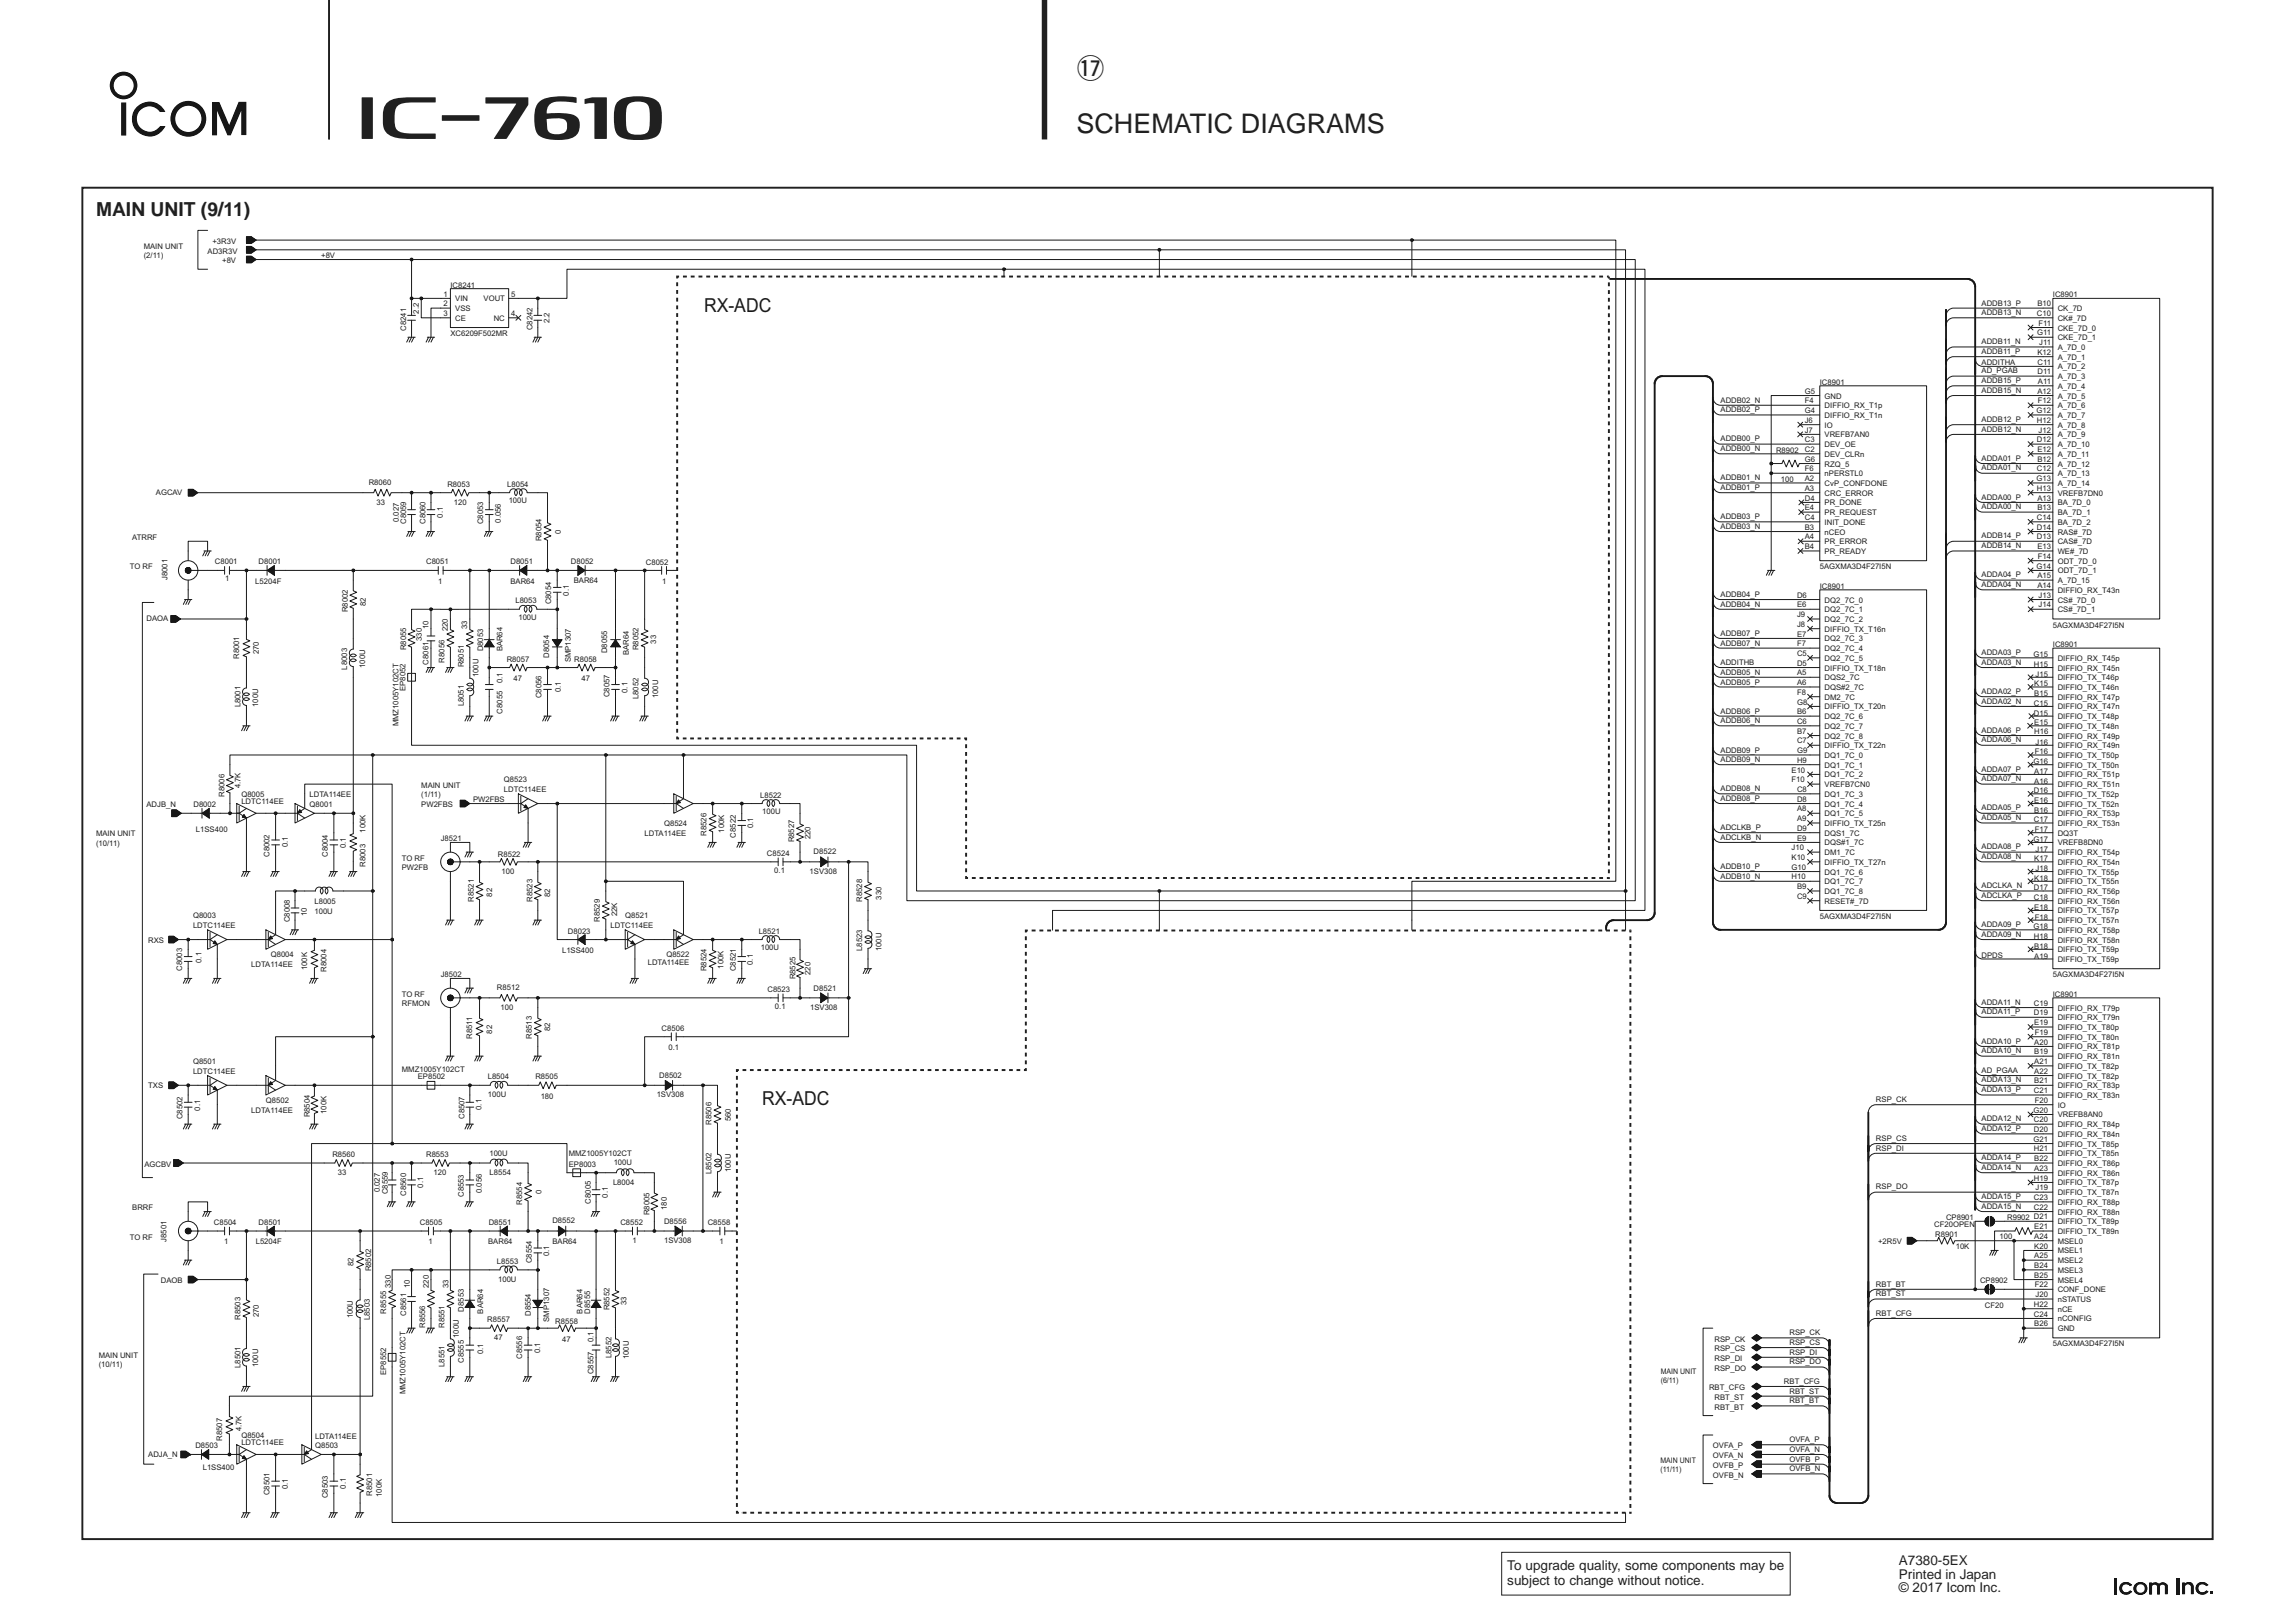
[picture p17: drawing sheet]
<svg xmlns="http://www.w3.org/2000/svg" width="420mm" height="297mm" viewBox="0 0 420 297" stroke-linecap="round" stroke-linejoin="round" font-family="sans-serif">
<defs><g id="words">
<g font-size="4.9" fill="#231f20">
<text x="197.2" y="14.3">!7</text>
<text x="197.1" y="24.3">SCHEMATIC DIAGRAMS</text>
</g>
<text font-size="3.5" fill="#231f20" x="17.6" y="39.5">MAIN UNIT (9/11)</text>
<g font-size="3.5" fill="#221915">
<text x="128.9" y="57.1">RX-ADC</text>
<text x="139.5" y="202.2">RX-ADC</text>
</g>
<g font-size="2.5" fill="#231f20">
<text x="275.9" y="287.3">To upgrade quality, some components may be</text>
<text x="347.7" y="286.5">A7380-5EX</text>
<text x="275.9" y="290.2">subject to change without notice.</text>
<text x="347.7" y="288.9">Printed in Japan</text>
<text x="347.7" y="291.4">© 2017 Icom Inc.</text>
</g>
<g font-size="1.4" fill="#221915">
<text x="26.3" y="45.5">MAIN UNIT</text>
<text x="26.3" y="47.2">(2/11)</text>
<text x="38" y="46.4">AD3R3V</text>
<text x="38.9" y="44.6">+3R3V</text>
<text x="58.8" y="47.3">+8V</text>
<text x="40.7" y="48.2">+8V</text>
<text x="82.5" y="52.6">IC8241</text>
<text x="76.7" y="57.4" transform="rotate(-90 76.7 57.4)">2.2</text>
<text x="81.2" y="54.3">1</text>
<text x="81.2" y="56.1">2</text>
<text x="81.2" y="57.8">3</text>
<text x="83.3" y="55.2">VIN</text>
<text x="83.3" y="56.9">VSS</text>
<text x="83.3" y="58.7">CE</text>
<text x="88.5" y="55.2">VOUT</text>
<text x="90.4" y="58.7">NC</text>
<text x="93.6" y="57.8">4</text>
<text x="93.6" y="54.3">5</text>
<text x="100.6" y="59.2" transform="rotate(-90 100.6 59.2)">2.2</text>
<text x="362.8" y="55.9">ADDB13_P</text>
<text x="362.8" y="57.7">ADDB13_N</text>
<text x="372.9" y="57.8">C10</text>
<text x="373" y="56.1">B10</text>
<text x="373.2" y="59.6">F11</text>
<text x="375.8" y="54.4">IC8901</text>
<text x="376.7" y="56.9">CK_7D</text>
<text x="376.7" y="58.7">CK#_7D</text>
<text x="74.4" y="60.5" transform="rotate(-90 74.4 60.5)">C8241</text>
<text x="82.5" y="61.5">XC6209F502MR</text>
<text x="97.5" y="60.4" transform="rotate(-90 97.5 60.4)">C8242</text>
<text x="362.8" y="64.8">ADDB11_P</text>
<text x="362.8" y="63">ADDB11_N</text>
<text x="372.9" y="61.4">G11</text>
<text x="373" y="64.9">K12</text>
<text x="373.3" y="63.2">J11</text>
<text x="376.7" y="60.5">CKE_7D_0</text>
<text x="376.7" y="62.3">CKE_7D_1</text>
<text x="376.7" y="64.1">A_7D_0</text>
<text x="376.7" y="65.8">A_7D_1</text>
<text x="333.2" y="70.4">IC8901</text>
<text x="362.8" y="68.3">AD_PGAB</text>
<text x="362.8" y="66.8">ADDITHA</text>
<text x="362.8" y="70.1">ADDB15_P</text>
<text x="362.8" y="71.9">ADDB15_N</text>
<text x="373" y="66.7">C11</text>
<text x="373" y="68.5">D11</text>
<text x="373.1" y="70.3">A11</text>
<text x="376.7" y="67.6">A_7D_2</text>
<text x="376.7" y="69.4">A_7D_3</text>
<text x="376.7" y="71.2">A_7D_4</text>
<text x="315" y="73.7">ADDB02_N</text>
<text x="315" y="75.5">ADDB02_P</text>
<text x="330.4" y="72.1">G5</text>
<text x="330.4" y="73.8">F4</text>
<text x="330.4" y="75.6">G4</text>
<text x="330.4" y="77.4">J6</text>
<text x="334" y="72.9">GND</text>
<text x="334" y="74.7">DIFFIO_RX_T1p</text>
<text x="334" y="76.5">DIFFIO_RX_T1n</text>
<text x="362.8" y="77.2">ADDB12_P</text>
<text x="372.8" y="75.6">G12</text>
<text x="372.9" y="77.4">H12</text>
<text x="373" y="72.1">A12</text>
<text x="373.1" y="73.8">F12</text>
<text x="376.7" y="72.9">A_7D_5</text>
<text x="376.7" y="74.7">A_7D_6</text>
<text x="376.7" y="76.5">A_7D_7</text>
<text x="315" y="80.8">ADDB00_P</text>
<text x="315" y="82.6">ADDB00_N</text>
<text x="325.2" y="82.8">R8902</text>
<text x="330.4" y="79.2">J7</text>
<text x="330.4" y="80.9">C3</text>
<text x="330.4" y="82.7">C2</text>
<text x="334" y="78.3">IO</text>
<text x="334" y="80.1">VREFB7AN0</text>
<text x="334" y="81.8">DEV_OE</text>
<text x="334" y="83.6">DEV_CLRn</text>
<text x="362.8" y="79">ADDB12_N</text>
<text x="372.9" y="81">D12</text>
<text x="373" y="82.7">E12</text>
<text x="373.2" y="79.2">J12</text>
<text x="376.7" y="78.3">A_7D_8</text>
<text x="376.7" y="80.1">A_7D_9</text>
<text x="376.7" y="81.8">A_7D_10</text>
<text x="376.7" y="83.6">A_7D_11</text>
<text x="67.5" y="88.8">R8060</text>
<text x="81.9" y="89.1">R8053</text>
<text x="92.8" y="89.1">L8054</text>
<text x="315" y="87.9">ADDB01_N</text>
<text x="315" y="89.7">ADDB01_P</text>
<text x="326" y="88.2">100</text>
<text x="330.4" y="84.5">G6</text>
<text x="330.4" y="86.3">F6</text>
<text x="330.4" y="88.1">A2</text>
<text x="330.4" y="89.8">A3</text>
<text x="334" y="85.4">RZQ_5</text>
<text x="334" y="87.2">nPERSTL0</text>
<text x="334" y="88.9">CvP_CONFDONE</text>
<text x="362.8" y="86.1">ADDA01_N</text>
<text x="362.8" y="84.3">ADDA01_P</text>
<text x="372.8" y="88.1">G13</text>
<text x="372.9" y="86.3">C12</text>
<text x="372.9" y="89.8">H13</text>
<text x="373" y="84.5">B12</text>
<text x="376.7" y="85.4">A_7D_12</text>
<text x="376.7" y="87.2">A_7D_13</text>
<text x="376.7" y="89">A_7D_14</text>
<text x="28.5" y="90.6">AGCAV</text>
<text x="69" y="92.5">33</text>
<text x="73" y="95.5" transform="rotate(-90 73 95.5)">0.027</text>
<text x="74.4" y="95.9" transform="rotate(-90 74.4 95.9)">C8059</text>
<text x="77.9" y="95.9" transform="rotate(-90 77.9 95.9)">C8060</text>
<text x="81.1" y="94.7" transform="rotate(-90 81.1 94.7)">0.1</text>
<text x="83.1" y="92.4">120</text>
<text x="88.5" y="96" transform="rotate(-90 88.5 96)">C8053</text>
<text x="91.7" y="95.7" transform="rotate(-90 91.7 95.7)">0.056</text>
<text x="93.1" y="92.1">100U</text>
<text x="315" y="95">ADDB03_P</text>
<text x="330.4" y="91.6">D4</text>
<text x="330.4" y="93.4">E4</text>
<text x="330.4" y="95.2">C4</text>
<text x="334" y="90.7">CRC_ERROR</text>
<text x="334" y="92.5">PR_DONE</text>
<text x="334" y="94.3">PR_REQUEST</text>
<text x="362.8" y="93.2">ADDA00_N</text>
<text x="362.8" y="91.4">ADDA00_P</text>
<text x="372.9" y="95.2">C14</text>
<text x="373" y="91.6">A13</text>
<text x="373" y="93.4">B13</text>
<text x="376.7" y="90.7">VREFB7DN0</text>
<text x="376.7" y="92.5">BA_7D_0</text>
<text x="376.7" y="94.3">BA_7D_1</text>
<text x="24.2" y="98.8">ATRRF</text>
<text x="99.1" y="99.1" transform="rotate(-90 99.1 99.1)">R8054</text>
<text x="102.7" y="97.7" transform="rotate(-90 102.7 97.7)">0</text>
<text x="315" y="96.8">ADDB03_N</text>
<text x="330.4" y="97">B3</text>
<text x="330.4" y="98.7">A4</text>
<text x="330.4" y="100.5">B4</text>
<text x="334" y="96.1">INIT_DONE</text>
<text x="334" y="97.8">nCEO</text>
<text x="334" y="99.6">PR_ERROR</text>
<text x="334" y="101.4">PR_READY</text>
<text x="362.8" y="100.3">ADDB14_N</text>
<text x="362.8" y="98.5">ADDB14_P</text>
<text x="372.9" y="97">D14</text>
<text x="372.9" y="98.7">D13</text>
<text x="373" y="100.5">E13</text>
<text x="376.7" y="96.1">BA_7D_2</text>
<text x="376.7" y="97.8">RAS#_7D</text>
<text x="376.7" y="99.6">CAS#_7D</text>
<text x="376.7" y="101.4">WE#_7D</text>
<text x="23.8" y="104.2">TO RF</text>
<text x="30.7" y="106.2" transform="rotate(-90 30.7 106.2)">J8001</text>
<text x="39.3" y="103.3">C8001</text>
<text x="41.2" y="106.4">1</text>
<text x="46.7" y="106.9">L5204F</text>
<text x="47.3" y="103.3">D8001</text>
<text x="78" y="103.3">C8051</text>
<text x="80.2" y="106.9">1</text>
<text x="93.5" y="106.8">BAR64</text>
<text x="93.5" y="103.3">D8051</text>
<text x="104.5" y="103.2">D8052</text>
<text x="105" y="106.7">BAR64</text>
<text x="118.2" y="103.5">C8052</text>
<text x="121.2" y="106.9">1</text>
<text x="333.2" y="104.2">5AGXMA3D4F27I5N</text>
<text x="333.2" y="107.7">IC8901</text>
<text x="362.8" y="107.4">ADDA04_N</text>
<text x="362.8" y="105.7">ADDA04_P</text>
<text x="372.8" y="104.1">G14</text>
<text x="373" y="105.8">A15</text>
<text x="373" y="107.6">A14</text>
<text x="373.1" y="102.3">F14</text>
<text x="376.7" y="103.2">ODT_7D_0</text>
<text x="376.7" y="105">ODT_7D_1</text>
<text x="376.7" y="106.7">A_7D_15</text>
<text x="26.8" y="113.7">DAOA</text>
<text x="63.7" y="112.1" transform="rotate(-90 63.7 112.1)">R8002</text>
<text x="67" y="110.9" transform="rotate(-90 67 110.9)">82</text>
<text x="94.4" y="110.4">L8053</text>
<text x="94.9" y="113.4">100U</text>
<text x="100.9" y="110.6" transform="rotate(-90 100.9 110.6)">C8054</text>
<text x="104.1" y="109" transform="rotate(-90 104.1 109)">0.1</text>
<text x="315" y="111.1">ADDB04_N</text>
<text x="315" y="109.3">ADDB04_P</text>
<text x="329" y="109.4">D6</text>
<text x="329" y="111.2">E6</text>
<text x="329" y="113">J9</text>
<text x="334" y="110.3">DQ2_7C_0</text>
<text x="334" y="112.1">DQ2_7C_1</text>
<text x="334" y="113.8">DQ2_7C_2</text>
<text x="373.2" y="109.4">J13</text>
<text x="373.2" y="111.2">J14</text>
<text x="376.7" y="108.5">DIFFIO_RX_T43n</text>
<text x="376.7" y="110.3">CS#_7D_0</text>
<text x="376.7" y="112.1">CS#_7D_1</text>
<text x="47.4" y="119.8" transform="rotate(-90 47.4 119.8)">270</text>
<text x="74.4" y="119" transform="rotate(-90 74.4 119)">R8055</text>
<text x="77.2" y="117.3" transform="rotate(-90 77.2 117.3)">330</text>
<text x="78.4" y="115.1" transform="rotate(-90 78.4 115.1)">10</text>
<text x="82" y="115.5" transform="rotate(-90 82 115.5)">220</text>
<text x="85.6" y="115.1" transform="rotate(-90 85.6 115.1)">33</text>
<text x="88.5" y="119.2" transform="rotate(-90 88.5 119.2)">D8053</text>
<text x="92" y="119.2" transform="rotate(-90 92 119.2)">BAR64</text>
<text x="111.1" y="119.6" transform="rotate(-90 111.1 119.6)">D8055</text>
<text x="115.1" y="119.9" transform="rotate(-90 115.1 119.9)">BAR64</text>
<text x="116.9" y="119" transform="rotate(-90 116.9 119)">R8052</text>
<text x="120.1" y="117.8" transform="rotate(-90 120.1 117.8)">33</text>
<text x="315" y="116.4">ADDB07_P</text>
<text x="315" y="118.2">ADDB07_N</text>
<text x="329" y="114.7">J8</text>
<text x="329" y="116.5">E7</text>
<text x="329" y="118.3">F7</text>
<text x="334" y="115.6">DIFFIO_TX_T16n</text>
<text x="334" y="117.4">DQ2_7C_3</text>
<text x="334" y="119.2">DQ2_7C_4</text>
<text x="362.8" y="119.9">ADDA03_P</text>
<text x="375.8" y="114.9">5AGXMA3D4F27I5N</text>
<text x="375.8" y="118.4">IC8901</text>
<text x="43.8" y="120.6" transform="rotate(-90 43.8 120.6)">R8001</text>
<text x="63.6" y="122.5" transform="rotate(-90 63.6 122.5)">L8003</text>
<text x="66.8" y="122.2" transform="rotate(-90 66.8 122.2)">100U</text>
<text x="78.4" y="121.6" transform="rotate(-90 78.4 121.6)">C8061</text>
<text x="81.4" y="121.3" transform="rotate(-90 81.4 121.3)">R8056</text>
<text x="84.9" y="122.2" transform="rotate(-90 84.9 122.2)">R8051</text>
<text x="87.6" y="124" transform="rotate(-90 87.6 124)">100U</text>
<text x="92" y="125" transform="rotate(-90 92 125)">0.1</text>
<text x="92.8" y="121.1">R8057</text>
<text x="94" y="124.6">47</text>
<text x="100.6" y="120.4" transform="rotate(-90 100.6 120.4)">D8054</text>
<text x="104.5" y="121.2" transform="rotate(-90 104.5 121.2)">SMP1307</text>
<text x="105.1" y="121.1">R8058</text>
<text x="106.5" y="124.6">47</text>
<text x="315" y="121.7">ADDITHB</text>
<text x="315" y="123.5">ADDB05_N</text>
<text x="315" y="125.3">ADDB05_P</text>
<text x="329" y="120.1">C5</text>
<text x="329" y="121.8">D5</text>
<text x="329" y="123.6">A5</text>
<text x="329" y="125.4">A6</text>
<text x="334" y="121">DQ2_7C_5</text>
<text x="334" y="122.7">DIFFIO_TX_T18n</text>
<text x="334" y="124.5">DQS2_7C</text>
<text x="362.8" y="121.7">ADDA03_N</text>
<text x="372.3" y="120.3">G15</text>
<text x="372.4" y="122.1">H15</text>
<text x="372.4" y="125.6">K15</text>
<text x="372.7" y="123.9">J15</text>
<text x="376.7" y="121">DIFFIO_RX_T45p</text>
<text x="376.7" y="122.7">DIFFIO_RX_T45n</text>
<text x="376.7" y="124.5">DIFFIO_TX_T46p</text>
<text x="44" y="129.5" transform="rotate(-90 44 129.5)">L8001</text>
<text x="47.3" y="129.4" transform="rotate(-90 47.3 129.4)">100U</text>
<text x="74.2" y="126.5" transform="rotate(-90 74.2 126.5)">EP8052</text>
<text x="84.9" y="129.3" transform="rotate(-90 84.9 129.3)">L8051</text>
<text x="92" y="130.6" transform="rotate(-90 92 130.6)">C8055</text>
<text x="99.1" y="127.8" transform="rotate(-90 99.1 127.8)">C8056</text>
<text x="102.7" y="126.7" transform="rotate(-90 102.7 126.7)">0.1</text>
<text x="111.6" y="127.6" transform="rotate(-90 111.6 127.6)">C8057</text>
<text x="114.9" y="126.8" transform="rotate(-90 114.9 126.8)">0.1</text>
<text x="116.9" y="128" transform="rotate(-90 116.9 128)">L8052</text>
<text x="120.5" y="127.8" transform="rotate(-90 120.5 127.8)">100U</text>
<text x="315" y="130.6">ADDB06_P</text>
<text x="329" y="127.2">F8</text>
<text x="329" y="129">G8</text>
<text x="329" y="130.7">B6</text>
<text x="334" y="126.3">DQS#2_7C</text>
<text x="334" y="128.1">DM2_7C</text>
<text x="334" y="129.8">DIFFIO_TX_T20n</text>
<text x="334" y="131.6">DQ2_7C_6</text>
<text x="362.8" y="128.8">ADDA02_N</text>
<text x="362.8" y="127">ADDA02_P</text>
<text x="372.4" y="129.2">C15</text>
<text x="372.4" y="131">D15</text>
<text x="372.4" y="127.4">B15</text>
<text x="376.7" y="126.3">DIFFIO_TX_T46n</text>
<text x="376.7" y="128.1">DIFFIO_RX_T47p</text>
<text x="376.7" y="129.8">DIFFIO_RX_T47n</text>
<text x="376.7" y="131.6">DIFFIO_TX_T48p</text>
<text x="73" y="132.9" transform="rotate(-90 73 132.9)">MMZ1005Y102CT</text>
<text x="315" y="137.7">ADDB09_P</text>
<text x="315" y="132.4">ADDB06_N</text>
<text x="329" y="132.5">C6</text>
<text x="329" y="134.3">B7</text>
<text x="329" y="136.1">C7</text>
<text x="329" y="137.8">G9</text>
<text x="334" y="133.4">DQ2_7C_7</text>
<text x="334" y="135.2">DQ2_7C_8</text>
<text x="334" y="137">DIFFIO_TX_T22n</text>
<text x="362.8" y="135.9">ADDA06_N</text>
<text x="362.8" y="134.1">ADDA06_P</text>
<text x="372.4" y="132.8">E15</text>
<text x="372.4" y="134.4">H16</text>
<text x="372.7" y="136.3">J16</text>
<text x="376.7" y="133.4">DIFFIO_TX_T48n</text>
<text x="376.7" y="135.2">DIFFIO_RX_T49p</text>
<text x="376.7" y="137">DIFFIO_RX_T49n</text>
<text x="92.2" y="143.2">Q8523</text>
<text x="315" y="139.5">ADDB09_N</text>
<text x="328" y="141.4">E10</text>
<text x="328" y="143.2">F10</text>
<text x="329" y="139.6">H9</text>
<text x="334" y="138.7">DQ1_7C_0</text>
<text x="334" y="140.5">DQ1_7C_1</text>
<text x="334" y="142.3">DQ1_7C_2</text>
<text x="362.8" y="141.2">ADDA07_P</text>
<text x="362.8" y="143">ADDA07_N</text>
<text x="372.3" y="139.9">G16</text>
<text x="372.4" y="141.6">A17</text>
<text x="372.4" y="143.4">A16</text>
<text x="372.5" y="138.1">F16</text>
<text x="376.7" y="138.7">DIFFIO_TX_T50p</text>
<text x="376.7" y="140.5">DIFFIO_TX_T50n</text>
<text x="376.7" y="142.3">DIFFIO_RX_T51p</text>
<text x="26.8" y="147.6">ADJB_N</text>
<text x="35.4" y="147.7">D8002</text>
<text x="41.1" y="145.8" transform="rotate(-90 41.1 145.8)">R8006</text>
<text x="44" y="144.3" transform="rotate(-90 44 144.3)">4.7K</text>
<text x="44.2" y="147.1">LDTC114EE</text>
<text x="44.2" y="145.8">Q8005</text>
<text x="56.7" y="145.8">LDTA114EE</text>
<text x="56.7" y="147.6">Q8001</text>
<text x="77.1" y="147.7">PW2FBS</text>
<text x="77.1" y="144.2">MAIN UNIT</text>
<text x="77.1" y="145.9">(1/11)</text>
<text x="86.6" y="146.9">PW2FBS</text>
<text x="92.2" y="145">LDTC114EE</text>
<text x="139.2" y="146">L8522</text>
<text x="139.5" y="148.9">100U</text>
<text x="315" y="144.8">ADDB08_N</text>
<text x="315" y="146.6">ADDB08_P</text>
<text x="329" y="145">C8</text>
<text x="329" y="146.7">D8</text>
<text x="329" y="148.5">A8</text>
<text x="334" y="144.1">VREFB7CN0</text>
<text x="334" y="145.8">DQ1_7C_3</text>
<text x="334" y="147.6">DQ1_7C_4</text>
<text x="334" y="149.4">DQ1_7C_5</text>
<text x="362.8" y="148.3">ADDA05_P</text>
<text x="372.4" y="145.2">D16</text>
<text x="372.4" y="147">E16</text>
<text x="372.4" y="148.8">B16</text>
<text x="376.7" y="144.1">DIFFIO_RX_T51n</text>
<text x="376.7" y="145.8">DIFFIO_TX_T52p</text>
<text x="376.7" y="147.6">DIFFIO_TX_T52n</text>
<text x="376.7" y="149.4">DIFFIO_RX_T53p</text>
<text x="17.6" y="153.1">MAIN UNIT</text>
<text x="17.6" y="154.8">(10/11)</text>
<text x="35.9" y="152.2">L1SS400</text>
<text x="52.7" y="155.1" transform="rotate(-90 52.7 155.1)">0.1</text>
<text x="63.3" y="155.2" transform="rotate(-90 63.3 155.2)">0.1</text>
<text x="66.9" y="152.4" transform="rotate(-90 66.9 152.4)">100K</text>
<text x="80.7" y="154">J8521</text>
<text x="118" y="153">LDTA114EE</text>
<text x="121.6" y="151.2">Q8524</text>
<text x="129.4" y="152.9" transform="rotate(-90 129.4 152.9)">R8526</text>
<text x="132.6" y="152.4" transform="rotate(-90 132.6 152.4)">100K</text>
<text x="134.7" y="153.3" transform="rotate(-90 134.7 153.3)">C8522</text>
<text x="137.9" y="151.6" transform="rotate(-90 137.9 151.6)">0.1</text>
<text x="145.4" y="154.2" transform="rotate(-90 145.4 154.2)">R8527</text>
<text x="148.4" y="153.6" transform="rotate(-90 148.4 153.6)">220</text>
<text x="315" y="151.9">ADCLKB_P</text>
<text x="315" y="153.7">ADCLKB_N</text>
<text x="328" y="155.6">J10</text>
<text x="329" y="150.3">A9</text>
<text x="329" y="152.1">D9</text>
<text x="329" y="153.8">E9</text>
<text x="334" y="151.2">DIFFIO_TX_T25n</text>
<text x="334" y="153">DQS1_7C</text>
<text x="334" y="154.7">DQS#1_7C</text>
<text x="362.8" y="155.4">ADDA08_P</text>
<text x="362.8" y="150.1">ADDA05_N</text>
<text x="372.3" y="154.1">G17</text>
<text x="372.4" y="150.5">C17</text>
<text x="372.5" y="152.3">F17</text>
<text x="372.7" y="155.9">J17</text>
<text x="376.7" y="151.2">DIFFIO_RX_T53n</text>
<text x="376.7" y="153">DQ3T</text>
<text x="376.7" y="154.7">VREFB8DN0</text>
<text x="49.4" y="156.8" transform="rotate(-90 49.4 156.8)">C8002</text>
<text x="60" y="156.8" transform="rotate(-90 60 156.8)">C8004</text>
<text x="66.9" y="158.6" transform="rotate(-90 66.9 158.6)">R8003</text>
<text x="73.6" y="159.3">PW2FB</text>
<text x="73.6" y="157.5">TO RF</text>
<text x="91.1" y="156.8">R8522</text>
<text x="91.8" y="160">100</text>
<text x="140.4" y="156.6">C8524</text>
<text x="141.7" y="159.7">0.1</text>
<text x="148.2" y="160">1SV308</text>
<text x="149" y="156.4">D8522</text>
<text x="315" y="160.8">ADDB10_N</text>
<text x="315" y="159.1">ADDB10_P</text>
<text x="328" y="157.4">K10</text>
<text x="328" y="159.2">G10</text>
<text x="328" y="161">H10</text>
<text x="334" y="156.5">DM1_7C</text>
<text x="334" y="158.3">DIFFIO_TX_T27n</text>
<text x="334" y="160.1">DQ1_7C_6</text>
<text x="334" y="161.8">DQ1_7C_7</text>
<text x="362.8" y="157.2">ADDA08_N</text>
<text x="372.4" y="157.6">K17</text>
<text x="372.4" y="161.2">K18</text>
<text x="372.7" y="159.4">J18</text>
<text x="376.7" y="156.5">DIFFIO_RX_T54p</text>
<text x="376.7" y="158.3">DIFFIO_RX_T54n</text>
<text x="376.7" y="160.1">DIFFIO_TX_T55p</text>
<text x="376.7" y="161.8">DIFFIO_TX_T55n</text>
<text x="56.2" y="167.6" transform="rotate(-90 56.2 167.6)">10</text>
<text x="57.6" y="167.3">100U</text>
<text x="57.6" y="165.5">L8005</text>
<text x="86.7" y="165" transform="rotate(-90 86.7 165)">R8521</text>
<text x="90.1" y="164.1" transform="rotate(-90 90.1 164.1)">82</text>
<text x="97.5" y="165" transform="rotate(-90 97.5 165)">R8523</text>
<text x="100.7" y="164.2" transform="rotate(-90 100.7 164.2)">82</text>
<text x="113" y="167.7" transform="rotate(-90 113 167.7)">22K</text>
<text x="157.8" y="165" transform="rotate(-90 157.8 165)">R8528</text>
<text x="161.4" y="164.7" transform="rotate(-90 161.4 164.7)">330</text>
<text x="329" y="162.7">B9</text>
<text x="329" y="164.5">C9</text>
<text x="334" y="163.6">DQ1_7C_8</text>
<text x="334" y="165.4">RESET#_7D</text>
<text x="362.8" y="164.3">ADCLKA_P</text>
<text x="362.8" y="162.6">ADCLKA_N</text>
<text x="372.4" y="163">D17</text>
<text x="372.4" y="164.8">C18</text>
<text x="372.4" y="166.5">E18</text>
<text x="376.7" y="163.6">DIFFIO_RX_T56p</text>
<text x="376.7" y="165.4">DIFFIO_RX_T56n</text>
<text x="376.7" y="167.2">DIFFIO_TX_T57p</text>
<text x="27.1" y="172.5">RXS</text>
<text x="35.3" y="169.9">LDTC114EE</text>
<text x="35.3" y="168.1">Q8003</text>
<text x="53" y="168.8" transform="rotate(-90 53 168.8)">C8008</text>
<text x="104" y="170.9">D8023</text>
<text x="109.8" y="168.7" transform="rotate(-90 109.8 168.7)">R8529</text>
<text x="111.8" y="169.9">LDTC114EE</text>
<text x="114.5" y="168.1">Q8521</text>
<text x="138.9" y="170.9">L8521</text>
<text x="139.3" y="173.9">100U</text>
<text x="333.2" y="168.2">5AGXMA3D4F27I5N</text>
<text x="362.8" y="171.4">ADDA09_N</text>
<text x="362.8" y="169.7">ADDA09_P</text>
<text x="372.3" y="170.1">G18</text>
<text x="372.4" y="171.9">H18</text>
<text x="372.4" y="173.6">B18</text>
<text x="372.5" y="168.3">F18</text>
<text x="376.7" y="169">DIFFIO_TX_T57n</text>
<text x="376.7" y="170.7">DIFFIO_RX_T58p</text>
<text x="376.7" y="172.5">DIFFIO_RX_T58n</text>
<text x="33.4" y="177.7" transform="rotate(-90 33.4 177.7)">C8003</text>
<text x="36.9" y="176.2" transform="rotate(-90 36.9 176.2)">0.1</text>
<text x="46" y="177">LDTA114EE</text>
<text x="49.6" y="175.2">Q8004</text>
<text x="56.2" y="177.6" transform="rotate(-90 56.2 177.6)">100K</text>
<text x="59.8" y="177.9" transform="rotate(-90 59.8 177.9)">R8004</text>
<text x="80.7" y="178.9">J8502</text>
<text x="102.9" y="174.4">L1SS400</text>
<text x="118.6" y="176.6">LDTA114EE</text>
<text x="122" y="175.1">Q8522</text>
<text x="129.4" y="177.7" transform="rotate(-90 129.4 177.7)">R8524</text>
<text x="132.5" y="177.3" transform="rotate(-90 132.5 177.3)">100K</text>
<text x="134.7" y="177.7" transform="rotate(-90 134.7 177.7)">C8521</text>
<text x="137.8" y="176.6" transform="rotate(-90 137.8 176.6)">0.1</text>
<text x="145.6" y="179.3" transform="rotate(-90 145.6 179.3)">R8525</text>
<text x="148.4" y="178.4" transform="rotate(-90 148.4 178.4)">220</text>
<text x="157.8" y="174" transform="rotate(-90 157.8 174)">L8523</text>
<text x="161.4" y="174.1" transform="rotate(-90 161.4 174.1)">100U</text>
<text x="362.8" y="175.3">DPDS</text>
<text x="372.4" y="175.4">A19</text>
<text x="375.8" y="178.9">5AGXMA3D4F27I5N</text>
<text x="376.7" y="174.3">DIFFIO_TX_T59p</text>
<text x="376.7" y="176.1">DIFFIO_TX_T59p</text>
<text x="73.6" y="184.2">RFMON</text>
<text x="73.6" y="182.4">TO RF</text>
<text x="91" y="181.3">R8512</text>
<text x="91.6" y="184.9">100</text>
<text x="140.5" y="181.5">C8523</text>
<text x="141.9" y="184.7">0.1</text>
<text x="148.3" y="184.8">1SV308</text>
<text x="149" y="181.4">D8521</text>
<text x="362.8" y="185.7">ADDA11_P</text>
<text x="362.8" y="183.9">ADDA11_N</text>
<text x="372.4" y="184.1">C19</text>
<text x="372.4" y="185.9">D19</text>
<text x="375.8" y="182.4">IC8901</text>
<text x="376.7" y="185">DIFFIO_RX_T79p</text>
<text x="86.4" y="190.1" transform="rotate(-90 86.4 190.1)">R8511</text>
<text x="90.1" y="189.2" transform="rotate(-90 90.1 189.2)">82</text>
<text x="97.4" y="190.1" transform="rotate(-90 97.4 190.1)">R8513</text>
<text x="100.7" y="188.8" transform="rotate(-90 100.7 188.8)">82</text>
<text x="121.1" y="188.6">C8506</text>
<text x="362.8" y="191">ADDA10_P</text>
<text x="372.4" y="187.6">E19</text>
<text x="372.4" y="191.2">A20</text>
<text x="372.5" y="189.4">F19</text>
<text x="376.7" y="186.7">DIFFIO_RX_T79n</text>
<text x="376.7" y="188.5">DIFFIO_TX_T80p</text>
<text x="376.7" y="190.3">DIFFIO_TX_T80n</text>
<text x="35.3" y="196.5">LDTC114EE</text>
<text x="35.3" y="194.7">Q8501</text>
<text x="73.6" y="196.2">MMZ1005Y102CT</text>
<text x="76.5" y="197.5">EP8502</text>
<text x="89.3" y="197.5">L8504</text>
<text x="98" y="197.5">R8505</text>
<text x="120.7" y="197.3">D8502</text>
<text x="122.4" y="192.2">0.1</text>
<text x="362.8" y="196.3">AD_PGAA</text>
<text x="362.8" y="192.8">ADDA10_N</text>
<text x="372.4" y="193">B19</text>
<text x="372.4" y="194.7">A21</text>
<text x="372.4" y="196.5">A22</text>
<text x="376.7" y="192.1">DIFFIO_RX_T81p</text>
<text x="376.7" y="193.9">DIFFIO_RX_T81n</text>
<text x="376.7" y="195.6">DIFFIO_TX_T82p</text>
<text x="376.7" y="197.4">DIFFIO_TX_T82p</text>
<text x="27.1" y="199.2">TXS</text>
<text x="36.6" y="203.3" transform="rotate(-90 36.6 203.3)">0.1</text>
<text x="46" y="203.6">LDTA114EE</text>
<text x="48.7" y="201.9">Q8502</text>
<text x="59.8" y="203.9" transform="rotate(-90 59.8 203.9)">100K</text>
<text x="88.2" y="203.1" transform="rotate(-90 88.2 203.1)">0.1</text>
<text x="89.3" y="200.8">100U</text>
<text x="99" y="201.1">180</text>
<text x="120.2" y="200.8">1SV308</text>
<text x="343.4" y="201.7">RSP_CK</text>
<text x="362.8" y="199.9">ADDA13_P</text>
<text x="362.8" y="198.1">ADDA13_N</text>
<text x="372.3" y="203.6">G20</text>
<text x="372.4" y="200.1">C21</text>
<text x="372.4" y="198.3">B21</text>
<text x="372.5" y="201.9">F20</text>
<text x="376.7" y="199.2">DIFFIO_RX_T83p</text>
<text x="376.7" y="201">DIFFIO_RX_T83n</text>
<text x="376.7" y="202.7">IO</text>
<text x="33.4" y="204.9" transform="rotate(-90 33.4 204.9)">C8502</text>
<text x="56.7" y="204.5" transform="rotate(-90 56.7 204.5)">R8504</text>
<text x="85" y="204.8" transform="rotate(-90 85 204.8)">C8507</text>
<text x="130.3" y="205.8" transform="rotate(-90 130.3 205.8)">R8506</text>
<text x="133.8" y="205.2" transform="rotate(-90 133.8 205.2)">560</text>
<text x="343.4" y="208.8">RSP_CS</text>
<text x="362.8" y="205.2">ADDA12_N</text>
<text x="362.8" y="207">ADDA12_P</text>
<text x="372.3" y="209">G21</text>
<text x="372.4" y="205.4">C20</text>
<text x="372.4" y="207.2">D20</text>
<text x="376.7" y="204.5">VREFB8AN0</text>
<text x="376.7" y="206.3">DIFFIO_RX_T84p</text>
<text x="376.7" y="208.1">DIFFIO_RX_T84n</text>
<text x="376.7" y="209.9">DIFFIO_TX_T85p</text>
<text x="26.5" y="213.5">AGCBV</text>
<text x="60.8" y="211.8">R8560</text>
<text x="61.8" y="215">33</text>
<text x="78" y="211.8">R8553</text>
<text x="79.4" y="215">120</text>
<text x="89.6" y="211.5">100U</text>
<text x="89.6" y="215.1">L8554</text>
<text x="104.1" y="211.5">MMZ1005Y102CT</text>
<text x="104.1" y="213.5">EP8003</text>
<text x="112.4" y="213.3">100U</text>
<text x="130.3" y="214.9" transform="rotate(-90 130.3 214.9)">L8502</text>
<text x="133.8" y="214.5" transform="rotate(-90 133.8 214.5)">100U</text>
<text x="343.4" y="210.6">RSP_DI</text>
<text x="362.8" y="214.1">ADDA14_N</text>
<text x="362.8" y="212.3">ADDA14_P</text>
<text x="372.4" y="210.7">H21</text>
<text x="372.4" y="212.5">B22</text>
<text x="372.4" y="214.3">A23</text>
<text x="376.7" y="211.6">DIFFIO_TX_T85n</text>
<text x="376.7" y="213.4">DIFFIO_RX_T86p</text>
<text x="376.7" y="215.2">DIFFIO_RX_T86n</text>
<text x="24.2" y="221.4">BRRF</text>
<text x="69.5" y="218.2" transform="rotate(-90 69.5 218.2)">0.027</text>
<text x="71" y="218.5" transform="rotate(-90 71 218.5)">C8559</text>
<text x="74.4" y="218.8" transform="rotate(-90 74.4 218.8)">C8560</text>
<text x="77.5" y="217.3" transform="rotate(-90 77.5 217.3)">0.1</text>
<text x="84.9" y="219.1" transform="rotate(-90 84.9 219.1)">C8553</text>
<text x="88.2" y="218.3" transform="rotate(-90 88.2 218.3)">0.056</text>
<text x="95.6" y="220.5" transform="rotate(-90 95.6 220.5)">R8554</text>
<text x="99.1" y="218.5" transform="rotate(-90 99.1 218.5)">0</text>
<text x="108.2" y="220.3" transform="rotate(-90 108.2 220.3)">C8005</text>
<text x="111.3" y="219.2" transform="rotate(-90 111.3 219.2)">0.1</text>
<text x="112.2" y="216.8">L8004</text>
<text x="122.1" y="221.5" transform="rotate(-90 122.1 221.5)">180</text>
<text x="343.4" y="217.7">RSP_DO</text>
<text x="362.8" y="219.5">ADDA15_P</text>
<text x="362.8" y="221.2">ADDA15_N</text>
<text x="372.4" y="216.1">H19</text>
<text x="372.4" y="219.6">C23</text>
<text x="372.4" y="221.4">C22</text>
<text x="372.7" y="217.9">J19</text>
<text x="376.7" y="217">DIFFIO_TX_T87p</text>
<text x="376.7" y="218.7">DIFFIO_TX_T87n</text>
<text x="376.7" y="220.5">DIFFIO_RX_T88p</text>
<text x="23.8" y="226.9">TO RF</text>
<text x="30.5" y="227.3" transform="rotate(-90 30.5 227.3)">J8501</text>
<text x="39.2" y="224.2">C8504</text>
<text x="41" y="227.8">1</text>
<text x="46.8" y="227.8">L5204F</text>
<text x="47.3" y="224.2">D8501</text>
<text x="76.9" y="224.2">C8505</text>
<text x="78.4" y="227.8">1</text>
<text x="89.4" y="227.7">BAR64</text>
<text x="89.5" y="224.2">D8551</text>
<text x="101.1" y="227.7">BAR64</text>
<text x="101.1" y="223.9">D8552</text>
<text x="113.6" y="224.2">C8552</text>
<text x="115.8" y="227.5">1</text>
<text x="118.9" y="222.4" transform="rotate(-90 118.9 222.4)">R8005</text>
<text x="121.6" y="227.5">1SV308</text>
<text x="121.6" y="224">D8556</text>
<text x="129.6" y="224.2">C8558</text>
<text x="131.7" y="227.8">1</text>
<text x="343.8" y="227.8">+2R5V</text>
<text x="354.1" y="224.5">CF20OPEN</text>
<text x="354.3" y="226.4">R8901</text>
<text x="356.3" y="223.3">CP8901</text>
<text x="366" y="226.7">100</text>
<text x="367.5" y="223.3">R9902 D21</text>
<text x="372.4" y="225">E21</text>
<text x="372.4" y="226.7">A24</text>
<text x="376.7" y="222.3">DIFFIO_RX_T88n</text>
<text x="376.7" y="224.1">DIFFIO_TX_T89p</text>
<text x="376.7" y="225.9">DIFFIO_TX_T89n</text>
<text x="376.7" y="227.6">MSEL0</text>
<text x="64.7" y="231.7" transform="rotate(-90 64.7 231.7)">82</text>
<text x="67.9" y="232.7" transform="rotate(-90 67.9 232.7)">R8502</text>
<text x="91" y="231.3">L8553</text>
<text x="97.4" y="231.2" transform="rotate(-90 97.4 231.2)">C8554</text>
<text x="100.6" y="229.9" transform="rotate(-90 100.6 229.9)">0.1</text>
<text x="358" y="228.6">10K</text>
<text x="372.4" y="228.5">K20</text>
<text x="372.4" y="230.3">A25</text>
<text x="372.4" y="232.1">B24</text>
<text x="372.4" y="233.9">B25</text>
<text x="376.7" y="229.4">MSEL1</text>
<text x="376.7" y="231.2">MSEL2</text>
<text x="376.7" y="233">MSEL3</text>
<text x="29.5" y="234.8">DAOB</text>
<text x="71.6" y="235.7" transform="rotate(-90 71.6 235.7)">330</text>
<text x="75.1" y="235.7" transform="rotate(-90 75.1 235.7)">10</text>
<text x="78.5" y="235.7" transform="rotate(-90 78.5 235.7)">220</text>
<text x="82.1" y="235.7" transform="rotate(-90 82.1 235.7)">33</text>
<text x="91.2" y="234.6">100U</text>
<text x="111.6" y="239.8" transform="rotate(-90 111.6 239.8)">R8552</text>
<text x="114.7" y="238.8" transform="rotate(-90 114.7 238.8)">33</text>
<text x="343.4" y="237.2">RBT_ST</text>
<text x="343.4" y="235.5">RBT_BT</text>
<text x="362.5" y="234.9">CP8902</text>
<text x="363.4" y="239.3">CF20</text>
<text x="372.4" y="239.2">H22</text>
<text x="372.5" y="235.6">F22</text>
<text x="372.7" y="237.4">J20</text>
<text x="376.7" y="234.7">MSEL4</text>
<text x="376.7" y="236.5">CONF_DONE</text>
<text x="376.7" y="238.3">nSTATUS</text>
<text x="44" y="241.6" transform="rotate(-90 44 241.6)">R8503</text>
<text x="47.4" y="241.1" transform="rotate(-90 47.4 241.1)">270</text>
<text x="64.6" y="241.3" transform="rotate(-90 64.6 241.3)">100U</text>
<text x="67.7" y="241.6" transform="rotate(-90 67.7 241.6)">L8503</text>
<text x="70.7" y="240.4" transform="rotate(-90 70.7 240.4)">R8555</text>
<text x="74.4" y="240.8" transform="rotate(-90 74.4 240.8)">C8561</text>
<text x="77.8" y="243" transform="rotate(-90 77.8 243)">R8556</text>
<text x="81.4" y="243" transform="rotate(-90 81.4 243)">R8551</text>
<text x="84" y="244.9" transform="rotate(-90 84 244.9)">100U</text>
<text x="84.9" y="240" transform="rotate(-90 84.9 240)">D8553</text>
<text x="88.5" y="240.4" transform="rotate(-90 88.5 240.4)">BAR64</text>
<text x="89.2" y="242">R8557</text>
<text x="90.5" y="245.3">47</text>
<text x="97.2" y="240.9" transform="rotate(-90 97.2 240.9)">D8554</text>
<text x="100.6" y="241.9" transform="rotate(-90 100.6 241.9)">SMP1307</text>
<text x="101.7" y="242.3">R8558</text>
<text x="102.9" y="245.5">47</text>
<text x="106.6" y="240.4" transform="rotate(-90 106.6 240.4)">BAR64</text>
<text x="108" y="240.4" transform="rotate(-90 108 240.4)">D8555</text>
<text x="108.7" y="245.7" transform="rotate(-90 108.7 245.7)">0.1</text>
<text x="313.9" y="245.5">RSP_CK</text>
<text x="327.6" y="244.4">RSP_CK</text>
<text x="343.4" y="240.8">RBT_CFG</text>
<text x="372.4" y="241">C24</text>
<text x="372.4" y="242.7">B26</text>
<text x="376.7" y="240.1">nCE</text>
<text x="376.7" y="241.9">nCONFIG</text>
<text x="376.7" y="243.6">GND</text>
<text x="18.1" y="248.5">MAIN UNIT</text>
<text x="18.1" y="250.2">(10/11)</text>
<text x="44" y="250.4" transform="rotate(-90 44 250.4)">L8501</text>
<text x="47.3" y="250.2" transform="rotate(-90 47.3 250.2)">100U</text>
<text x="70.7" y="251.7" transform="rotate(-90 70.7 251.7)">EP8552</text>
<text x="81.4" y="250.2" transform="rotate(-90 81.4 250.2)">L8551</text>
<text x="84.9" y="249.4" transform="rotate(-90 84.9 249.4)">C8555</text>
<text x="88.5" y="247.9" transform="rotate(-90 88.5 247.9)">0.1</text>
<text x="95.6" y="248.7" transform="rotate(-90 95.6 248.7)">C8556</text>
<text x="98.9" y="247.6" transform="rotate(-90 98.9 247.6)">0.1</text>
<text x="108.6" y="251.5" transform="rotate(-90 108.6 251.5)">C8557</text>
<text x="111.9" y="248.6" transform="rotate(-90 111.9 248.6)">L8552</text>
<text x="115.1" y="248.8" transform="rotate(-90 115.1 248.8)">100U</text>
<text x="304" y="251.5">MAIN UNIT</text>
<text x="313.9" y="249.1">RSP_DI</text>
<text x="313.9" y="247.3">RSP_CS</text>
<text x="313.9" y="250.9">RSP_DO</text>
<text x="327.6" y="247.9">RSP_DI</text>
<text x="327.6" y="249.7">RSP_DO</text>
<text x="327.6" y="246.2">RSP_CS</text>
<text x="375.8" y="246.4">5AGXMA3D4F27I5N</text>
<text x="74.2" y="255.2" transform="rotate(-90 74.2 255.2)">MMZ1005Y102CT</text>
<text x="304" y="253.2">(6/11)</text>
<text x="312.9" y="254.4">RBT_CFG</text>
<text x="313.9" y="256.2">RBT_ST</text>
<text x="313.9" y="258">RBT_BT</text>
<text x="326.6" y="253.3">RBT_CFG</text>
<text x="327.6" y="256.8">RBT_BT</text>
<text x="327.6" y="255">RBT_ST</text>
<text x="40.6" y="263.7" transform="rotate(-90 40.6 263.7)">R8507</text>
<text x="44.2" y="263.2">Q8504</text>
<text x="44.2" y="262" transform="rotate(-90 44.2 262)">4.7K</text>
<text x="57.7" y="263.4">LDTA114EE</text>
<text x="327.6" y="263.9">OVFA_P</text>
<text x="27.1" y="266.6">ADJA_N</text>
<text x="35.8" y="265.1">D8503</text>
<text x="37.1" y="269.1">L1SS400</text>
<text x="44.2" y="264.4">LDTC114EE</text>
<text x="57.7" y="265">Q8503</text>
<text x="304" y="267.8">MAIN UNIT</text>
<text x="304" y="269.5">(11/11)</text>
<text x="313.6" y="265.1">OVFA_P</text>
<text x="313.6" y="266.9">OVFA_N</text>
<text x="313.6" y="268.6">OVFB_P</text>
<text x="327.6" y="265.7">OVFA_N</text>
<text x="327.6" y="267.5">OVFB_P</text>
<text x="327.6" y="269.3">OVFB_N</text>
<text x="49.4" y="273.7" transform="rotate(-90 49.4 273.7)">C8501</text>
<text x="52.7" y="272.6" transform="rotate(-90 52.7 272.6)">0.1</text>
<text x="60" y="274.2" transform="rotate(-90 60 274.2)">C8503</text>
<text x="63.3" y="272.4" transform="rotate(-90 63.3 272.4)">0.1</text>
<text x="68.1" y="273.8" transform="rotate(-90 68.1 273.8)">R8501</text>
<text x="69.9" y="273.9" transform="rotate(-90 69.9 273.9)">100K</text>
<text x="313.6" y="270.4">OVFB_N</text>
</g>
</g></defs>
<g fill="#000">
<path d="M22.2 18.8h.9v6h-.9zM38.8 18.7h1.4l1.8 4.2 1.7-4.3h1.4v6.1h-.9v-4.5l-2 4.6h-.6l-1.9-4.5v4.5h-.9zM24.8 19.8a3.2 3.2 0 0 1 5.5 .7h-1a2.32 2.32 0 0 0-3.5-.4 2.32 2.32 0 0 0 .1 3.5 2.32 2.32 0 0 0 3.4-.5h1a3.2 3.2 0 0 1-4.6 1.4 3.2 3.2 0 0 1-.9-4.7zM387 288.8h.5v2.9h-.5zM390.8 290a1.24 1.24 0 0 1 1.8-.3 1.24 1.24 0 0 1 .2 1.8 1.24 1.24 0 0 1-1.8 .2 1.14 1.14 0 0 1-.2-1.7zM398.4 288.8h.5v2.9h-.5zM399.5 289.7h.5v.1a.95 .95 0 0 1 .9-.2 .95 .95 0 0 1 .7 .7v1.5h-.5v-1.5l-.2-.3a.63 .63 0 0 0-.9 .2v1.6h-.5zM402.3 289.9a1.38 1.38 0 0 1 2 .2l-.4 .2a.79 .79 0 0 0-1.1-.3 .79 .79 0 0 0-.3 1 .79 .79 0 0 0 1 .4l.4-.3 .4 .2a1.22 1.22 0 0 1-1.8 .3 1.22 1.22 0 0 1-.2-1.7zM404.6 291.3h.4v.5h-.4z"/>
<path d="M20.1 15.6a2.55 2.55 0 0 0 5.1 0 2.55 2.55 0 0 0-5.1 0zM20.8 15.7a1.85 1.85 0 0 1 3.7 0 1.85 1.85 0 0 1-3.7 0z"/>
<path d="M31.2 21.7a3.3 3.3 0 0 0 6.6 0 3.3 3.3 0 0 0-6.6 0zM32.1 21.8a2.4 2.4 0 0 1 4.8 0 2.4 2.4 0 0 1-4.8 0z"/>
</g>
<circle cx="391.8" cy="290.7" r=".78" fill="#fff"/>
<path d="M387.1 288.8h.5v2.9h-.5zM388.3 289.9a1.38 1.38 0 0 1 2 .2l-.4 .2a.79 .79 0 0 0-1-.3 .79 .79 0 0 0-.4 1 .79 .79 0 0 0 1 .4l.4-.3 .4 .2a1.22 1.22 0 0 1-1.8 .3 1.22 1.22 0 0 1-.2-1.7zM390.9 290a1.24 1.24 0 0 1 1.7-.3 1.24 1.24 0 0 1 .3 1.8 1.24 1.24 0 0 1-1.8 .2 1.14 1.14 0 0 1-.2-1.7zM393.5 289.7h.4v.1l.4-.1a.89 .89 0 0 1 .9 .2 .97 .97 0 0 1 1.3-.1 .97 .97 0 0 1 .3 1.2v.8h-.5v-1.5a.52 .52 0 0 0-.5-.3 .52 .52 0 0 0-.4 .4v1.4h-.5v-1.5l-.1-.2-.4-.1-.3 .1-.2 .2v1.5h-.4zM398.5 288.8h.5v2.9h-.5zM399.6 289.7h.4v.1a.95 .95 0 0 1 1-.2 .95 .95 0 0 1 .6 .7v1.5h-.4v-1.5l-.2-.3a.63 .63 0 0 0-.9 .2l-.1 1.6h-.4zM402.3 289.9a1.38 1.38 0 0 1 2 .2l-.4 .2a.79 .79 0 0 0-1-.3 .79 .79 0 0 0-.4 1 .79 .79 0 0 0 1.1 .4l.4-.3 .3 .2a1.22 1.22 0 0 1-1.7 .3 1.22 1.22 0 0 1-.3-1.7zM404.6 291.3h.5v.5h-.5z" fill="#000"/>
<path d="M274.9 284.1h52.8v7.8h-52.8z" fill="none" stroke="#231f20" stroke-width=".18"/>
<circle cx="391.9" cy="290.7" r=".78" fill="#fff"/>
<path d="M388.4 289.9a1.38 1.38 0 0 1 2 .2l-.4 .2a.79 .79 0 0 0-1.1-.3 .79 .79 0 0 0-.3 1 .79 .79 0 0 0 1 .4l.4-.3 .4 .2a1.22 1.22 0 0 1-1.8 .3 1.22 1.22 0 0 1-.2-1.7zM393.5 289.7h.5v.1l.3-.1a.89 .89 0 0 1 1 .2 .97 .97 0 0 1 1.2-.1 .97 .97 0 0 1 .4 1.2v.8h-.5v-1.5a.52 .52 0 0 0-.5-.3 .52 .52 0 0 0-.5 .4v1.4h-.4l-.1-1.5-.1-.2-.3-.1-.3 .1-.2 .2v1.5h-.5z" fill="#000"/>
<path d="M60.2 0v25.5M60.3 0v25.5" fill="none" stroke="#231f20" stroke-width=".3"/>
<path d="M191.2 0v25.5" fill="none" stroke="#231f20" stroke-width="1" stroke-linecap="butt"/>
<path d="M66.2 17.8v7.5l.1 .1h1.9l.1-.1v-7.4l-.1-.1zM80.9 21.1v.9l.1 .1h6.7l.1-.1v-.8l-.1-.1zM70.8 18.8l-.4 .6a7 7 0 0 0 .1 4.6 4.9 4.9 0 0 0 4.3 1.4h4.9l.1-.1v-.7l-.1-.2h-4a4.2 4.2 0 0 1-3-.6 5.1 5.1 0 0 1-.2-4.1 2.29 2.29 0 0 1 2.2-.9h5l.1-.2v-.7l-.1-.1h-5.1a5.9 5.9 0 0 0-3.8 1zM88.9 17.8v1l.1 .2h5.5l-4.1 6.4h2.3l4-6.1v-1.5zM98.8 18.5a8.4 8.4 0 0 1 5-.8l1.7 .2 .1 .8-.1 .1a9.5 9.5 0 0 0-4.5 .1 1.73 1.73 0 0 0-.8 1.9 13.1 13.1 0 0 1 5 .3 1.78 1.78 0 0 1 .9 2.2 2.17 2.17 0 0 1-1.7 2 7.3 7.3 0 0 1-5.7-.5 4.6 4.6 0 0 1-.9-3.8 3.4 3.4 0 0 1 1-2.5zM100.1 21.8l.1 1.7a1.09 1.09 0 0 0 .9 1 2.62 2.62 0 0 0 2.5-.5 1.47 1.47 0 0 0-1.1-2.3zM107 18.2v.8l1-.1h.7l.1 .1 .1 6.4h2.2v-7.6h-2.7zM113.1 18.6a6.9 6.9 0 0 1 5.3-.9 2.72 2.72 0 0 1 2.7 2.8l.1 1a5.2 5.2 0 0 1-.7 3.2 7 7 0 0 1-4.7 .9l-1-.1a2.41 2.41 0 0 1-2.3-2.3l-.1-.8a7 7 0 0 1 .5-3.5zM115.1 19a1.84 1.84 0 0 0-.5 1.5v1.6a2.85 2.85 0 0 0 .6 2.2 4.2 4.2 0 0 0 3.2 0 1.78 1.78 0 0 0 .5-1.5l.1-1.5a3 3 0 0 0-.6-2.3 3.5 3.5 0 0 0-3.3 0z" fill="#231f20"/>
<g fill="none" stroke="#221915" stroke-width=".18">
<path d="M211.5 53.9h1.5v1.4h-1.5zM212.3 52.8v3.6M257.8 52.1h1.4v1.4h-1.4zM258.5 51.1v3.5M260.3 58.2h1.3M261.6 57.5v1.4M262.5 57.5v1.4M262.5 58.2h1.3M264.9 59.9h1.4M265.1 59.9l-.4 .9M265.6 59.9l-.5 .9M266 59.9l-.4 .9"/>
<path d="M371.8 59.9h4M374.1 58.2h1.7M374.1 56.4h1.7M375.8 54.6h19.6v58.7h-19.6zM217.6 61.7v2l.6 .2-1.2 .6 1.2 .5-1.2 .5 1.2 .6-1.2 .5 .6 .3v1.9M226.5 61.7v2l.6 .2-1.2 .6 1.2 .5-1.2 .5 1.2 .6-1.2 .5 .6 .3v1.9M233.6 61.7v2l.6 .2-1.2 .6 1.2 .5-1.2 .5 1.2 .6-1.2 .5 .6 .3v1.9M237.1 61.7v2l.7 .2-1.3 .6 1.3 .5-1.3 .5 1.3 .6-1.3 .5 .6 .3v1.9M329.6 79.5h3.6M329.6 77.7h3.6M331.4 72.4h1.8M331.4 74.2h1.8"/>
<path d="M331.4 75.9h1.8M333.2 70.6h19.5v32h-19.5zM371.8 74.2h4M371.8 75.9h4M371.8 61.7h4M374.1 72.4h1.7M374.1 77.7h1.7M374.1 79.5h1.7M374.1 63.5h1.7M374.1 65.3h1.7M374.1 67.1h1.7M374.1 68.8h1.7"/>
<path d="M374.1 70.6h1.7M215.8 83.1v1.9l.6 .3-1.2 .5 1.2 .5-1.2 .6 1.2 .5-1.2 .5 .6 .3v2M220.5 81.3h1.3M220.7 81.3l-.4 .9M221.1 81.3l-.4 .9M221.6 81.3l-.5 .9M274.5 81.3h1.3M275.8 80.6v1.4M276.7 80.6v1.4M276.7 81.3h1.3M329.6 99.1h3.6M329.8 91.9h3.4"/>
<path d="M329.8 93.7h3.4M331.4 81.3h1.8M331.4 83.1h1.8M331.4 84.8h1.8M331.4 86.6h1.8M331.4 88.4h1.8M331.4 90.2h1.8M331.4 95.5h1.8M331.4 97.3h1.8M371.8 81.3h4M371.8 83.1h4M371.8 88.4h4"/>
<path d="M371.8 90.2h4M371.8 95.5h4M371.8 97.3h4M374.1 84.8h1.7M374.1 86.6h1.7M374.1 91.9h1.7M374.1 93.7h1.7M374.1 99.1h1.7M329.6 100.8h3.6M331.4 109.7h1.8M331.4 111.5h1.8M331.4 113.3h1.8"/>
<path d="M331.4 115.1h1.8M331.4 116.8h1.8M331.4 118.6h1.8M333.2 108h19.5v58.6h-19.5zM371.8 109.7h4M371.8 111.5h4M371.8 102.6h4M371.8 104.4h4M374.1 100.8h1.7M374.1 106.2h1.7M374.1 108h1.7M375.8 118.6h19.6v58.7h-19.6z"/>
<path d="M274.5 131.1h1.3M275.8 130.4v1.4M276.7 130.4v1.4M276.7 131.1h1.3M331.4 131.1h1.8M331.4 120.4h1.8M331.4 122.2h1.8M331.4 124h1.8M331.4 125.7h1.8M331.4 127.5h1.8M331.4 129.3h1.8M331.4 132.8h1.8"/>
<path d="M331.4 134.6h1.8M331.4 136.4h1.8M331.4 138.2h1.8M331.4 140h1.8M371.6 132.8h4.2M371.7 124h4.1M371.7 125.7h4.1M371.7 138.2h4.1M371.7 140h4.1M372 131.1h3.8M374.1 120.4h1.7M374.1 122.2h1.7"/>
<path d="M374.1 127.5h1.7M374.1 129.3h1.7M374.1 134.6h1.7M374.1 136.4h1.7M215.1 154.2h1.4M215.4 154.2l-.5 .9M215.8 154.2l-.4 .9M216.3 154.2l-.5 .9M228.3 141.7v2l.6 .3-1.3 .5 1.3 .5-1.3 .6 1.3 .5-1.3 .5 .7 .3v1.9M234.7 154.2h1.3M234.9 154.2l-.4 .9M235.4 141.7v2l.6 .3-1.3 .5 1.3 .5-1.3 .6 1.3 .5-1.3 .5 .7 .3v1.9"/>
<path d="M235.4 154.2l-.5 .9M235.8 154.2l-.4 .9M256 150.6h1.4M256.3 150.6l-.5 .9M256.7 150.6l-.4 .9M257.1 150.6l-.4 .9M331.4 150.6h1.8M331.4 154.2h1.8M331.4 141.7h1.8M331.4 143.5h1.8M331.4 145.3h1.8M331.4 147.1h1.8"/>
<path d="M331.4 148.8h1.8M331.4 152.4h1.8M331.4 156h1.8M331.4 157.7h1.8M331.4 159.5h1.8M371.7 154.2h4.1M371.7 145.3h4.1M371.7 147.1h4.1M371.7 152.4h4.1M371.7 159.5h4.1M374.1 150.6h1.7M374.1 141.7h1.7"/>
<path d="M374.1 143.5h1.7M374.1 148.8h1.7M374.1 156h1.7M374.1 157.7h1.7M211.5 173h1.5v1.4h-1.5zM212.3 172v3.5M257.8 170.9h1.4v1.5h-1.4zM258.5 168.4v5M260.3 177.3h1.3M261.6 176.6v1.4M262.5 176.6v1.4M262.5 177.3h1.3"/>
<path d="M264.9 179.1h1.4M265.1 179.1l-.4 .9M265.6 179.1l-.5 .9M266 179.1l-.4 .9M331.4 161.3h1.8M331.4 163.1h1.8M331.4 164.8h1.8M371.7 161.3h4.1M371.7 166.6h4.1M371.7 168.4h4.1M371.7 173.7h4.1M374.1 163.1h1.7"/>
<path d="M374.1 164.8h1.7M374.1 170.2h1.7M374.1 172h1.7M374.1 175.5h1.7M217.6 180.8v2l.6 .3-1.2 .5 1.2 .5-1.2 .6 1.2 .5-1.2 .5 .6 .3v2M226.5 180.8v2l.6 .3-1.2 .5 1.2 .5-1.2 .6 1.2 .5-1.2 .5 .6 .3v2M233.6 180.8v2l.6 .3-1.2 .5 1.2 .5-1.2 .6 1.2 .5-1.2 .5 .6 .3v2M237.1 180.8v2l.7 .3-1.3 .5 1.3 .5-1.3 .6 1.3 .5-1.3 .5 .6 .3v2M275.8 199.7v1.4M276.7 199.7v1.4M371.7 188h4.1M371.7 189.7h4.1"/>
<path d="M371.7 195.1h4.1M374 184.4h1.8M374 186.2h1.8M374 191.5h1.8M374 193.3h1.8M374 196.9h1.8M374 198.6h1.8M375.8 182.6h19.6v62.3h-19.6zM215.8 202.2v1.9l.6 .3-1.2 .5 1.2 .6-1.2 .5 1.2 .5-1.2 .6 .6 .2v2M220.5 200.4h1.3M220.7 200.4l-.4 .9M221.1 200.4l-.4 .9"/>
<path d="M221.6 200.4l-.5 .9M274.5 200.4h1.3M276.7 200.4h1.3M371.7 204h4.1M371.7 216.4h4.1M374 200.4h1.8M374 202.2h1.8M374 205.7h1.8M374 207.5h1.8M374 209.3h1.8M374 211.1h1.8M374 212.9h1.8"/>
<path d="M374 214.6h1.8M374 218.2h1.8M374 220h1.8M374 221.7h1.8M374 223.5h1.8M374 225.3h1.8M374 227.1h1.8M374 228.9h1.8M374 230.6h1.8M374 232.4h1.8M374 234.2h1.8M374 236h1.8"/>
<path d="M374 237.7h1.8M374 239.5h1.8M274.5 250.2h1.3M275.8 249.5v1.4M276.7 249.5v1.4M276.7 250.2h1.3M374 241.3h1.8M374 243.1h1.8M215.1 273.3h1.4M215.4 273.3l-.5 .9M215.8 273.3l-.4 .9M216.3 273.3l-.5 .9"/>
<path d="M228.3 260.9v1.9l.6 .3-1.3 .5 1.3 .5-1.3 .6 1.3 .5-1.3 .5 .7 .3v2M234.7 273.3h1.3M234.9 273.3l-.4 .9M235.4 260.9v1.9l.6 .3-1.3 .5 1.3 .5-1.3 .6 1.3 .5-1.3 .5 .7 .3v2M235.4 273.3l-.5 .9M235.8 273.3l-.4 .9M256 269.7h1.4M256.3 269.7l-.5 .9M256.7 269.7l-.4 .9M257.1 269.7l-.4 .9"/>
</g>
<g fill="#221915">
<path d="M320.7 253.7h1.8l-.9 .7z"/>
<path d="M320.7 253.7l.9-.6v1.3z"/>
<path d="M321.6 253.1l.9 .6-.9 .7z"/>
<path d="M320.7 253.7l.9-.6 .9 .6z"/>
</g>
<path d="M320.7 253.7l.9-.6 .9 .6-.9 .7z" fill="none" stroke="#221915" stroke-width=".18"/>
<g fill="#221915">
<path d="M320.7 255.5h1.8l-.9 .6z"/>
<path d="M320.7 255.5l.9-.6v1.2z"/>
<path d="M321.6 254.9l.9 .6-.9 .6z"/>
<path d="M320.7 255.5l.9-.6 .9 .6z"/>
</g>
<path d="M320.7 255.5l.9-.6 .9 .6-.9 .6z" fill="none" stroke="#221915" stroke-width=".18"/>
<g fill="#221915">
<path d="M320.7 257.3h1.8l-.9 .6z"/>
<path d="M320.7 257.3l.9-.6v1.2z"/>
<path d="M321.6 256.7l.9 .6-.9 .6z"/>
<path d="M320.7 257.3l.9-.6 .9 .6z"/>
</g>
<g fill="none" stroke="#221915" stroke-width=".18">
<path d="M204.4 144.8h1.5M204.4 145.7h1.5M205.1 143.5v1.3M205.1 145.7v1.4M208 144.8h1.4M208 145.7h1.4M208.7 143.5v1.3M208.7 145.7v1.4M211.5 144.8h1.5M211.5 145.7h1.5M211.6 154.2h1.3M211.8 154.2l-.4 .9"/>
<path d="M212.3 143.5v1.3M212.3 145.7v1.4M212.3 154.2l-.5 .9M212.7 154.2l-.4 .9M81.8 193.3h1.3M82 193.3l-.4 .9M82.5 193.3l-.5 .9M82.9 193.3l-.4 .9M121.6 189.7h1.3M122.9 189v1.4M123.8 189v1.4M123.8 189.7h1.3"/>
<path d="M320.7 257.3l.9-.6 .9 .6-.9 .6zM204.4 264h1.5M204.4 264.9h1.5M205.1 262.6v1.4M205.1 264.9v1.3M208 264h1.4M208 264.9h1.4M208.7 262.6v1.4M208.7 264.9v1.3M211.5 264h1.5M211.5 264.9h1.5M211.6 273.3h1.3"/>
<path d="M211.8 273.3l-.4 .9M212.3 262.6v1.4M212.3 264.9v1.3M212.3 273.3l-.5 .9M212.7 273.3l-.4 .9"/>
</g>
<g fill="#221915">
<path d="M192.7 251.3l.9 1.3h-.9z"/>
<path d="M193.6 251.3v1.3h-.9z"/>
<path d="M192.7 252.6l1.8-.6-.9 .6z"/>
<path d="M192.7 251.3h.9l-.9 1.3z"/>
<path d="M192.7 251.3l1.8 .7-1.8 .6z"/>
<path d="M192.7 251.3h.9l.9 .7z"/>
<path d="M192.7 251.3h.9v1.3z"/>
<path d="M193.6 251.3l.9 .7-.9 .6z"/>
<path d="M193.6 251.3l.9 .7-1.8 .6z"/>
<path d="M192.7 251.3l1.8 .7-.9 .6z"/>
</g>
<path d="M192.7 251.3h.9l.9 .7-.9 .6h-.9z" fill="none" stroke="#221915" stroke-width=".18"/>
<g fill="#221915">
<path d="M192.7 249.6l.9 1.2h-.9z"/>
<path d="M193.6 249.6v1.2h-.9z"/>
<path d="M192.7 250.8l1.8-.6-.9 .6z"/>
<path d="M192.7 249.6h.9l-.9 1.2z"/>
<path d="M192.7 249.6l1.8 .6-1.8 .6z"/>
<path d="M192.7 249.6h.9l.9 .6z"/>
<path d="M192.7 249.6h.9v1.2z"/>
<path d="M193.6 249.6l.9 .6-.9 .6z"/>
<path d="M193.6 249.6l.9 .6-1.8 .6z"/>
<path d="M192.7 249.6l1.8 .6-.9 .6z"/>
</g>
<path d="M192.7 249.6h.9l.9 .6-.9 .6h-.9z" fill="none" stroke="#221915" stroke-width=".18"/>
<g fill="#221915">
<path d="M192.7 132.2l.9 1.3h-.9z"/>
<path d="M193.6 132.2v1.3h-.9z"/>
<path d="M192.7 133.5l1.8-.7-.9 .7z"/>
<path d="M192.7 132.2h.9l-.9 1.3z"/>
<path d="M192.7 132.2l1.8 .6-1.8 .7z"/>
<path d="M192.7 132.2h.9l.9 .6z"/>
<path d="M192.7 132.2h.9v1.3z"/>
<path d="M193.6 132.2l.9 .6-.9 .7z"/>
<path d="M193.6 132.2l.9 .6-1.8 .7z"/>
<path d="M192.7 132.2l1.8 .6-.9 .7z"/>
</g>
<path d="M192.7 132.2h.9l.9 .6-.9 .7h-.9z" fill="none" stroke="#221915" stroke-width=".18"/>
<g fill="#221915">
<path d="M192.7 134l.9 1.2h-.9z"/>
<path d="M193.6 134v1.2h-.9z"/>
<path d="M192.7 135.2l1.8-.6-.9 .6z"/>
<path d="M192.7 134h.9l-.9 1.2z"/>
<path d="M192.7 134l1.8 .6-1.8 .6z"/>
<path d="M192.7 134h.9l.9 .6z"/>
<path d="M192.7 134h.9v1.2z"/>
<path d="M193.6 134l.9 .6-.9 .6z"/>
<path d="M193.6 134l.9 .6-1.8 .6z"/>
<path d="M192.7 134l1.8 .6-.9 .6z"/>
</g>
<path d="M192.7 134h.9l.9 .6-.9 .6h-.9z" fill="none" stroke="#221915" stroke-width=".18"/>
<g fill="#221915">
<path d="M45.1 45.1l.9 1.2h-.9z"/>
<path d="M46 45.1v1.2h-.9z"/>
<path d="M45.1 46.3l1.8-.6-.9 .6z"/>
<path d="M45.1 45.1h.9l-.9 1.2z"/>
<path d="M45.1 45.1l1.8 .6-1.8 .6z"/>
<path d="M45.1 45.1h.9l.9 .6z"/>
<path d="M45.1 45.1h.9v1.2z"/>
<path d="M46 45.1l.9 .6-.9 .6z"/>
<path d="M46 45.1l.9 .6-1.8 .6z"/>
<path d="M45.1 45.1l1.8 .6-.9 .6z"/>
</g>
<path d="M45.1 45.1h.9l.9 .6-.9 .6h-.9z" fill="none" stroke="#221915" stroke-width=".18"/>
<g fill="#221915">
<path d="M45.1 43.3l.9 1.3h-.9z"/>
<path d="M46 43.3v1.3h-.9z"/>
<path d="M45.1 44.6l1.8-.7-.9 .7z"/>
<path d="M45.1 43.3h.9l-.9 1.3z"/>
<path d="M45.1 43.3l1.8 .6-1.8 .7z"/>
<path d="M45.1 43.3h.9l.9 .6z"/>
<path d="M45.1 43.3h.9v1.3z"/>
<path d="M46 43.3l.9 .6-.9 .7z"/>
<path d="M46 43.3l.9 .6-1.8 .7z"/>
<path d="M45.1 43.3l1.8 .6-.9 .7z"/>
</g>
<path d="M45.1 43.3h.9l.9 .6-.9 .7h-.9z" fill="none" stroke="#221915" stroke-width=".18"/>
<g fill="#221915">
<path d="M320.7 248.4h1.8l-.9 .6z"/>
<path d="M320.7 248.4l.9-.6v1.2z"/>
<path d="M321.6 247.8l.9 .6-.9 .6z"/>
<path d="M320.7 248.4l.9-.6 .9 .6z"/>
</g>
<path d="M320.7 248.4l.9-.6 .9 .6-.9 .6z" fill="none" stroke="#221915" stroke-width=".18"/>
<g fill="#221915">
<path d="M320.7 246.6h1.8l-.9 .7z"/>
<path d="M320.7 246.6l.9-.6v1.3z"/>
<path d="M321.6 246l.9 .6-.9 .7z"/>
<path d="M320.7 246.6l.9-.6 .9 .6z"/>
</g>
<path d="M320.7 246.6l.9-.6 .9 .6-.9 .7z" fill="none" stroke="#221915" stroke-width=".18"/>
<g fill="#221915">
<path d="M320.7 250.2h1.8l-.9 .6z"/>
<path d="M320.7 250.2l.9-.6v1.2z"/>
<path d="M321.6 249.6l.9 .6-.9 .6z"/>
<path d="M320.7 250.2l.9-.6 .9 .6z"/>
</g>
<path d="M320.7 250.2l.9-.6 .9 .6-.9 .6z" fill="none" stroke="#221915" stroke-width=".18"/>
<g fill="#221915">
<path d="M320.7 244.9h1.8l-.9 .6z"/>
<path d="M320.7 244.9l.9-.7v1.3z"/>
<path d="M321.6 244.2l.9 .7-.9 .6z"/>
<path d="M320.7 244.9l.9-.7 .9 .7z"/>
</g>
<path d="M33.8 230.6h1.3M34 230.6l-.4 .9M34.5 230.6l-.5 .9M34.9 230.6l-.4 .9M37.3 221.7h1.4M37.6 221.7l-.5 .9M38 221.7l-.4 .9M38.5 221.7l-.5 .9M320.7 244.9l.9-.7 .9 .7-.9 .6z" fill="none" stroke="#221915" stroke-width=".18"/>
<g fill="#221915">
<path d="M45.1 46.9l.9 1.2h-.9z"/>
<path d="M46 46.9v1.2h-.9z"/>
<path d="M45.1 48.1l1.8-.6-.9 .6z"/>
<path d="M45.1 46.9h.9l-.9 1.2z"/>
<path d="M45.1 46.9l1.8 .6-1.8 .6z"/>
<path d="M45.1 46.9h.9l.9 .6z"/>
<path d="M45.1 46.9h.9v1.2z"/>
<path d="M46 46.9l.9 .6-.9 .6z"/>
<path d="M46 46.9l.9 .6-1.8 .6z"/>
<path d="M45.1 46.9l1.8 .6-.9 .6z"/>
</g>
<g fill="none" stroke="#221915" stroke-width=".18">
<path d="M45.1 46.9h.9l.9 .6-.9 .6h-.9zM74.6 58.6h1.5M74.6 57.7h1.5M75.3 56.4v1.3M75.3 58.6v1.3M80.7 54.6h1.8M80.7 56.4h1.8M80.7 58.2h1.8M82.5 52.8h10.6v7.1h-10.6zM93.1 54.6h1.8M93.1 58.2h1.8M94.5 57.7l.8 .9"/>
<path d="M95.3 57.7l-.8 .9M97.7 58.6h1.5M97.7 57.7h1.5M98.5 56.4v1.3M98.5 58.6v1.3M74.7 61.7h1.3M74.9 61.7l-.4 .9M75.3 61.7l-.4 .9M75.8 61.7l-.5 .9M78.2 61.7h1.4M78.5 61.7l-.5 .9M78.9 61.7l-.4 .9"/>
<path d="M79.3 61.7l-.4 .9M97.8 61.7h1.3M98 61.7l-.4 .9M98.5 61.7l-.5 .9M98.9 61.7l-.4 .9"/>
</g>
<g fill="#221915">
<path d="M320.7 264.4l.9-.6v1.2z"/>
<path d="M320.7 264.4l1.8-.6-.9 1.2z"/>
<path d="M320.7 264.4l1.8 .6h-.9z"/>
<path d="M320.7 264.4l.9-.6h.9z"/>
<path d="M320.7 264.4l.9-.6 .9 1.2z"/>
<path d="M321.6 263.8h.9v1.2z"/>
<path d="M321.6 263.8h.9l-.9 1.2z"/>
<path d="M322.5 263.8v1.2h-.9z"/>
<path d="M320.7 264.4l1.8-.6v1.2z"/>
<path d="M321.6 263.8l.9 1.2h-.9z"/>
</g>
<path d="M320.7 264.4l.9-.6h.9v1.2h-.9z" fill="none" stroke="#221915" stroke-width=".18"/>
<g fill="#221915">
<path d="M320.7 266.2l.9-.6v1.2z"/>
<path d="M320.7 266.2l1.8-.6-.9 1.2z"/>
<path d="M320.7 266.2l1.8 .6h-.9z"/>
<path d="M320.7 266.2l.9-.6h.9z"/>
<path d="M320.7 266.2l.9-.6 .9 1.2z"/>
<path d="M321.6 265.6h.9v1.2z"/>
<path d="M321.6 265.6h.9l-.9 1.2z"/>
<path d="M322.5 265.6v1.2h-.9z"/>
<path d="M320.7 266.2l1.8-.6v1.2z"/>
<path d="M321.6 265.6l.9 1.2h-.9z"/>
</g>
<path d="M320.7 266.2l.9-.6h.9v1.2h-.9z" fill="none" stroke="#221915" stroke-width=".18"/>
<g fill="#221915">
<path d="M320.7 268l.9-.7v1.3z"/>
<path d="M320.7 268l1.8-.7-.9 1.3z"/>
<path d="M320.7 268l1.8 .6h-.9z"/>
<path d="M320.7 268l.9-.7h.9z"/>
<path d="M320.7 268l.9-.7 .9 1.3z"/>
<path d="M321.6 267.3h.9v1.3z"/>
<path d="M321.6 267.3h.9l-.9 1.3z"/>
<path d="M322.5 267.3v1.3h-.9z"/>
<path d="M320.7 268l1.8-.7v1.3z"/>
<path d="M321.6 267.3l.9 1.3h-.9z"/>
</g>
<path d="M320.7 268l.9-.7h.9v1.3h-.9z" fill="none" stroke="#221915" stroke-width=".18"/>
<g fill="#221915">
<path d="M320.7 269.7l.9-.6v1.3z"/>
<path d="M320.7 269.7l1.8-.6-.9 1.3z"/>
<path d="M320.7 269.7l1.8 .7h-.9z"/>
<path d="M320.7 269.7l.9-.6h.9z"/>
<path d="M320.7 269.7l.9-.6 .9 1.3z"/>
<path d="M321.6 269.1h.9v1.3z"/>
<path d="M321.6 269.1h.9l-.9 1.3z"/>
<path d="M322.5 269.1v1.3h-.9z"/>
<path d="M320.7 269.7l1.8-.6v1.3z"/>
<path d="M321.6 269.1l.9 1.3h-.9z"/>
</g>
<g fill="none" stroke="#221915" stroke-width=".18">
<path d="M247.1 59.9h1.4M247.4 59.9l-.5 .9M247.8 59.9l-.4 .9M248.3 59.9l-.5 .9M371.3 59.5l.9 .9M372.2 59.5l-.9 .9M329.1 79.1l.9 .8M330 79.1l-.9 .8M371.3 61.3l.9 .9M371.3 73.7l.9 .9M371.3 75.5l.9 .9M372.2 61.3l-.9 .9"/>
<path d="M372.2 73.7l-.9 .9M372.2 75.5l-.9 .9M371.3 96.8l.9 .9M371.3 80.8l.9 .9M371.3 87.9l.9 .9M371.3 95.1l.9 .8M371.3 82.6l.9 .9M371.3 89.7l.9 .9M372.2 80.8l-.9 .9M372.2 95.1l-.9 .8M372.2 96.8l-.9 .9M372.2 82.6l-.9 .9"/>
<path d="M372.2 87.9l-.9 .9M372.2 89.7l-.9 .9M330.9 120l.9 .8M331.8 120l-.9 .8M371.3 102.2l.9 .9M371.3 103.9l.9 .9M371.3 109.3l.9 .9M371.3 111.1l.9 .9M372.2 102.2l-.9 .9M372.2 103.9l-.9 .9M372.2 109.3l-.9 .9M372.2 111.1l-.9 .9"/>
<path d="M330.9 127.1l.9 .9M330.9 134.2l.9 .9M330.9 136l.9 .8M331.8 127.1l-.9 .9M331.8 134.2l-.9 .9M331.8 136l-.9 .8M371.2 132.4l.9 .9M371.3 137.7l.9 .9M371.3 125.3l.9 .9M371.3 139.5l.9 .9M371.3 123.5l.9 .9M371.5 130.6l.9 .9"/>
<path d="M372.1 132.4l-.9 .9M372.2 125.3l-.9 .9M372.2 139.5l-.9 .9M372.2 123.5l-.9 .9M372.2 137.7l-.9 .9M372.4 130.6l-.9 .9M279.1 156h1.4M279.4 156l-.5 .8M279.8 156l-.4 .8M280.3 156l-.5 .8M330.9 141.3l.9 .9M330.9 143.1l.9 .9"/>
<path d="M330.9 148.4l.9 .9M330.9 150.2l.9 .9M330.9 155.5l.9 .9M330.9 157.3l.9 .9M331.8 141.3l-.9 .9M331.8 143.1l-.9 .9M331.8 148.4l-.9 .9M331.8 150.2l-.9 .9M331.8 155.5l-.9 .9M331.8 157.3l-.9 .9M371.3 159.1l.9 .9M371.3 144.8l.9 .9"/>
<path d="M371.3 152l.9 .8M371.3 153.7l.9 .9M371.3 146.6l.9 .9M372.2 144.8l-.9 .9M372.2 146.6l-.9 .9M372.2 159.1l-.9 .9M372.2 152l-.9 .8M372.2 153.7l-.9 .9M247.1 177.3h1.4M247.4 177.3l-.5 .9M247.8 177.3l-.4 .9M248.3 177.3l-.5 .9"/>
<path d="M330.9 162.6l.9 .9M330.9 164.4l.9 .9M331.8 162.6l-.9 .9M331.8 164.4l-.9 .9M371.3 160.8l.9 .9M371.3 173.3l.9 .9M371.3 168l.9 .8M371.3 166.2l.9 .9M372.2 160.8l-.9 .9M372.2 166.2l-.9 .9M372.2 168l-.9 .8M372.2 173.3l-.9 .9"/>
<path d="M371.3 189.3l.9 .9M371.3 194.6l.9 .9M371.3 187.5l.9 .9M372.2 189.3l-.9 .9M372.2 194.6l-.9 .9M372.2 187.5l-.9 .9M371.3 203.5l.9 .9M371.3 216l.9 .9M372.2 216l-.9 .9M372.2 203.5l-.9 .9M279.1 275.1h1.4M279.4 275.1l-.5 .9"/>
<path d="M279.8 275.1l-.4 .9M280.3 275.1l-.5 .9M320.7 269.7l.9-.6h.9v1.3h-.9z"/>
</g>
<g fill="#221915">
<path d="M364.4 235.1l.4 .2z"/>
<path d="M364.4 235.1l.6 .3z"/>
<path d="M364.4 235.1l.7 .5z"/>
<path d="M364.4 235.1l.3 .1 .5 .7z"/>
<path d="M364.4 235.1l.3 .1 .5 .9z"/>
<path d="M364.4 235.1l.3 .1 .4 1.1z"/>
<path d="M364.4 235.1l.3 .1 .3 1.3z"/>
<path d="M364.4 235.1l.3 .1 .1 1.4z"/>
<path d="M364.4 235.1l.3 .1v1.6z"/>
<path d="M364.4 235.1l.3 .1-.3 1.6z"/>
<path d="M364.7 235.2l.3 .2z"/>
<path d="M364.7 235.2l.4 .4z"/>
<path d="M364.7 235.2l.5 .7z"/>
<path d="M364.7 235.2l.1 .1 .4 .8z"/>
<path d="M364.7 235.2l.1 .1 .3 1z"/>
<path d="M364.7 235.2l.1 .1 .2 1.2z"/>
<path d="M364.7 235.2l.1 .1v1.3z"/>
<path d="M364.7 235.2l.1 .1-.1 1.5z"/>
<path d="M364.7 235.2l.1 .1-.4 1.5z"/>
<path d="M364.8 235.3l.3 .3z"/>
<path d="M364.8 235.3l.4 .6z"/>
<path d="M364.8 235.3l.4 .8z"/>
<path d="M364.8 235.3l.2 .1 .1 .9z"/>
<path d="M364.8 235.3l.2 .1v1.1z"/>
<path d="M364.8 235.3l.2 .1-.2 1.2z"/>
<path d="M364.8 235.3l.2 .1-.3 1.4z"/>
<path d="M364.8 235.3l.2 .1-.6 1.4z"/>
<path d="M365 235.4l.2 .5z"/>
<path d="M365 235.4l.2 .7z"/>
<path d="M365 235.4l.1 .9z"/>
<path d="M365 235.4l.1 .2-.1 .9z"/>
<path d="M365 235.4l.1 .2-.3 1z"/>
<path d="M365 235.4l.1 .2-.4 1.2z"/>
<path d="M365 235.4l.1 .2-.7 1.2z"/>
<path d="M365.1 235.6l.1 .5z"/>
<path d="M365.1 235.6v.7z"/>
<path d="M365.1 235.6l-.1 .9z"/>
<path d="M365.1 235.6l.1 .3-.4 .7z"/>
<path d="M365.1 235.6l.1 .3-.5 .9z"/>
<path d="M365.1 235.6l.1 .3-.8 .9z"/>
<path d="M364.4 235.1l.7 .5 .1 .3z"/>
<path d="M365.2 235.9l-.1 .4z"/>
<path d="M365.2 235.9l-.2 .6z"/>
<path d="M365.2 235.9l-.4 .7z"/>
<path d="M365.2 235.9v.2l-.5 .7z"/>
<path d="M365.2 235.9v.2l-.8 .7z"/>
<path d="M364.4 235.1l.8 .8v.2z"/>
<path d="M364.7 235.2l.5 .7v.2z"/>
<path d="M365.2 236.1l-.2 .4z"/>
<path d="M365.2 236.1l-.4 .5z"/>
<path d="M365.2 236.1l-.5 .7z"/>
<path d="M365.2 236.1l-.1 .2-.7 .5z"/>
<path d="M364.4 235.1l.8 1-.1 .2z"/>
<path d="M364.7 235.2l.5 .9-.1 .2z"/>
<path d="M364.8 235.3l.4 .8-.1 .2z"/>
<path d="M365.1 236.3l-.3 .3z"/>
<path d="M365.1 236.3l-.4 .5z"/>
<path d="M364.4 236.8l.7-.5z"/>
<path d="M364.4 235.1l.7 1.2-.1 .2z"/>
<path d="M364.7 235.2l.4 1.1-.1 .2z"/>
<path d="M364.8 235.3l.3 1-.1 .2z"/>
<path d="M365 235.4l.1 .9-.1 .2z"/>
<path d="M364.7 236.8l.3-.3z"/>
<path d="M364.4 236.8l.6-.3z"/>
<path d="M364.4 235.1l.6 1.4-.2 .1z"/>
<path d="M364.7 235.2l.3 1.3-.2 .1z"/>
<path d="M364.8 235.3l.2 1.2-.2 .1z"/>
<path d="M365 235.4v1.1l-.2 .1z"/>
<path d="M365.1 235.6l-.1 .9-.2 .1z"/>
<path d="M364.4 236.8l.4-.2z"/>
<path d="M364.4 235.1l.4 1.5-.1 .2z"/>
<path d="M364.7 235.2l.1 1.4-.1 .2z"/>
<path d="M364.8 235.3v1.3l-.1 .2z"/>
<path d="M365 235.4l-.2 1.2-.1 .2z"/>
<path d="M365.1 235.6l-.3 1-.1 .2z"/>
<path d="M365.2 235.9l-.4 .7-.1 .2z"/>
<path d="M364.4 235.1l.3 1.7h-.3z"/>
<path d="M364.7 235.2v1.6h-.3z"/>
<path d="M364.8 235.3l-.1 1.5h-.3z"/>
<path d="M365 235.4l-.3 1.4h-.3z"/>
<path d="M365.1 235.6l-.4 1.2h-.3z"/>
<path d="M365.2 235.9l-.5 .9h-.3z"/>
<path d="M365.2 236.1l-.5 .7h-.3z"/>
<path d="M364.4 235.1l.4 .2-.4 1.5z"/>
<path d="M364.4 235.1l.6 .3-.6 1.4z"/>
<path d="M364.4 235.1l.7 .5-.7 1.2z"/>
<path d="M364.4 235.1l.8 .8-.8 .9z"/>
<path d="M364.4 235.1l.8 1-.8 .7z"/>
<path d="M364.4 235.1l.7 1.2-.7 .5z"/>
<path d="M364.4 235.1l.6 1.4-.6 .3z"/>
<path d="M364.4 235.1l.4 1.5-.4 .2z"/>
<path d="M363.7 236.6l.4 .2z"/>
<path d="M363.5 236.5l.6 .3z"/>
<path d="M363.4 236.3l.7 .5z"/>
<path d="M363.4 236.1l.7 .7h-.2z"/>
<path d="M363.4 235.9l.7 .9h-.2z"/>
<path d="M363.4 235.6l.7 1.2h-.2z"/>
<path d="M363.5 235.4l.6 1.4h-.2z"/>
<path d="M363.7 235.3l.4 1.5h-.2z"/>
<path d="M363.9 235.2l.2 1.6h-.2z"/>
<path d="M364.1 235.1v1.7h-.2z"/>
<path d="M363.5 236.5l.4 .3z"/>
<path d="M363.4 236.3l.5 .5z"/>
<path d="M363.4 236.1l.5 .7z"/>
<path d="M363.4 235.9l.5 .9-.2-.2z"/>
<path d="M363.4 235.6l.5 1.2-.2-.2z"/>
<path d="M363.5 235.4l.4 1.4-.2-.2z"/>
<path d="M363.7 235.3l.2 1.5-.2-.2z"/>
<path d="M363.9 235.2v1.6l-.2-.2z"/>
<path d="M364.1 235.1l-.2 1.7-.2-.2z"/>
<path d="M363.4 236.3l.3 .3z"/>
<path d="M363.4 236.1l.3 .5z"/>
<path d="M363.4 235.9l.3 .7z"/>
<path d="M363.4 235.6l.3 1-.2-.1z"/>
<path d="M363.5 235.4l.2 1.2-.2-.1z"/>
<path d="M363.7 235.3v1.3l-.2-.1z"/>
<path d="M363.9 235.2l-.2 1.4-.2-.1z"/>
<path d="M364.1 235.1l-.4 1.5-.2-.1z"/>
<path d="M363.4 236.1l.1 .4z"/>
<path d="M363.4 235.9l.1 .6z"/>
<path d="M363.4 235.6l.1 .9z"/>
<path d="M363.5 235.4v1.1l-.1-.2z"/>
<path d="M363.7 235.3l-.2 1.2-.1-.2z"/>
<path d="M363.9 235.2l-.4 1.3-.1-.2z"/>
<path d="M364.1 235.1l-.6 1.4-.1-.2z"/>
<path d="M363.4 235.9v.4z"/>
<path d="M363.4 235.6v.7z"/>
<path d="M363.5 235.4l-.1 .9z"/>
<path d="M363.7 235.3l-.3 1v-.2z"/>
<path d="M363.9 235.2l-.5 1.1v-.2z"/>
<path d="M364.1 235.1l-.7 1.2v-.2z"/>
<path d="M363.4 236.1l.7 .7-.7-.5z"/>
<path d="M363.4 235.6v.5z"/>
<path d="M363.5 235.4l-.1 .7z"/>
<path d="M363.7 235.3l-.3 .8z"/>
<path d="M363.9 235.2l-.5 .9v-.2z"/>
<path d="M364.1 235.1l-.7 1v-.2z"/>
<path d="M363.4 235.9l.7 .9-.7-.7z"/>
<path d="M363.4 235.9l.5 .9-.5-.7z"/>
<path d="M363.5 235.4l-.1 .5z"/>
<path d="M363.7 235.3l-.3 .6z"/>
<path d="M363.9 235.2l-.5 .7z"/>
<path d="M363.4 235.6l.7-.5-.7 .8z"/>
<path d="M363.4 235.6l.7 1.2-.7-.9z"/>
<path d="M363.4 235.6l.5 1.2-.5-.9z"/>
<path d="M363.4 235.6l.3 1-.3-.7z"/>
<path d="M363.7 235.3l-.3 .3z"/>
<path d="M363.5 235.4l.4-.2-.5 .4z"/>
<path d="M363.5 235.4l.6-.3-.7 .5z"/>
<path d="M363.5 235.4l.6 1.4-.7-1.2z"/>
<path d="M363.5 235.4l.4 1.4-.5-1.2z"/>
<path d="M363.5 235.4l.2 1.2-.3-1z"/>
<path d="M363.5 235.4v1.1l-.1-.9z"/>
<path d="M363.7 235.3l.2-.1-.4 .2z"/>
<path d="M363.7 235.3l.4-.2-.6 .3z"/>
<path d="M363.7 235.3l.4 1.5-.6-1.4z"/>
<path d="M363.7 235.3l.2 1.5-.4-1.4z"/>
<path d="M363.7 235.3v1.3l-.2-1.2z"/>
<path d="M363.7 235.3l-.2 1.2v-1.1z"/>
<path d="M363.7 235.3l-.3 1 .1-.9z"/>
<path d="M363.7 235.3l.4-.2z"/>
<path d="M363.7 235.3l.2-.1 .2 1.6z"/>
<path d="M363.7 235.3l.2-.1v1.6z"/>
<path d="M363.7 235.3l.2-.1-.2 1.4z"/>
<path d="M363.7 235.3l.2-.1-.4 1.3z"/>
<path d="M363.7 235.3l.2-.1-.5 1.1z"/>
<path d="M363.7 235.3l.2-.1-.5 .9z"/>
<path d="M363.7 235.3l.2-.1-.5 .7z"/>
<path d="M363.7 235.3l.2-.1-.5 .4z"/>
<path d="M363.9 235.2l.2-.1v1.7z"/>
<path d="M363.9 235.2l.2-.1-.2 1.7z"/>
<path d="M363.9 235.2l.2-.1-.4 1.5z"/>
<path d="M363.9 235.2l.2-.1-.6 1.4z"/>
<path d="M363.9 235.2l.2-.1-.7 1.2z"/>
<path d="M363.9 235.2l.2-.1-.7 1z"/>
<path d="M363.9 235.2l.2-.1-.7 .8z"/>
<path d="M363.9 235.2l.2-.1-.7 .5z"/>
<path d="M363.5 235.4l.6-.3z"/>
<path d="M364.1 235.1v1.7l-.4-.2z"/>
<path d="M364.1 235.1v1.7l-.6-.3z"/>
<path d="M364.1 235.1v1.7l-.7-.5z"/>
<path d="M364.1 235.1v1.7l-.7-.7z"/>
<path d="M364.1 235.1v1.7l-.7-.9z"/>
<path d="M363.4 235.6l.7-.5v1.7z"/>
<path d="M363.5 235.4l.6-.3v1.7z"/>
<path d="M363.7 235.3l.4-.2v1.7z"/>
</g>
<path d="M361.6 236h1.8M363.8 236h.9M364.1 235.1v1.7a.89 .89 0 0 1-.7-.8 .89 .89 0 0 1 .7-.9M364.4 235.1v1.7a.89 .89 0 0 0 .8-.8 .89 .89 0 0 0-.8-.9M365.2 236h1.7" fill="none" stroke="#221915" stroke-width=".18"/>
<g fill="#221915">
<path d="M364.4 222.6l.4 .2z"/>
<path d="M364.4 222.6l.6 .4z"/>
<path d="M364.4 222.6l.7 .6z"/>
<path d="M364.4 222.6l.3 .1 .5 .7z"/>
<path d="M364.4 222.6l.3 .1 .5 .9z"/>
<path d="M364.4 222.6l.3 .1 .4 1.1z"/>
<path d="M364.4 222.6l.3 .1 .3 1.3z"/>
<path d="M364.4 222.6l.3 .1 .1 1.5z"/>
<path d="M364.4 222.6l.3 .1v1.6z"/>
<path d="M364.4 222.6l.3 .1-.3 1.7z"/>
<path d="M364.7 222.7l.3 .3z"/>
<path d="M364.7 222.7l.4 .5z"/>
<path d="M364.7 222.7l.5 .7z"/>
<path d="M364.7 222.7l.1 .1 .4 .8z"/>
<path d="M364.7 222.7l.1 .1 .3 1z"/>
<path d="M364.7 222.7l.1 .1 .2 1.2z"/>
<path d="M364.7 222.7l.1 .1v1.4z"/>
<path d="M364.7 222.7l.1 .1-.1 1.5z"/>
<path d="M364.7 222.7l.1 .1-.4 1.6z"/>
<path d="M364.8 222.8l.3 .4z"/>
<path d="M364.8 222.8l.4 .6z"/>
<path d="M364.8 222.8l.4 .8z"/>
<path d="M364.8 222.8l.2 .2 .1 .8z"/>
<path d="M364.8 222.8l.2 .2v1z"/>
<path d="M364.8 222.8l.2 .2-.2 1.2z"/>
<path d="M364.8 222.8l.2 .2-.3 1.3z"/>
<path d="M364.8 222.8l.2 .2-.6 1.4z"/>
<path d="M365 223l.2 .4z"/>
<path d="M365 223l.2 .6z"/>
<path d="M365 223l.1 .8z"/>
<path d="M365 223l.1 .2-.1 .8z"/>
<path d="M365 223l.1 .2-.3 1z"/>
<path d="M365 223l.1 .2-.4 1.1z"/>
<path d="M365 223l.1 .2-.7 1.2z"/>
<path d="M365.1 223.2l.1 .4z"/>
<path d="M365.1 223.2v.6z"/>
<path d="M365.1 223.2l-.1 .8z"/>
<path d="M365.1 223.2l.1 .2-.4 .8z"/>
<path d="M365.1 223.2l.1 .2-.5 .9z"/>
<path d="M365.1 223.2l.1 .2-.8 1z"/>
<path d="M364.4 222.6l.7 .6 .1 .2z"/>
<path d="M365.2 223.4l-.1 .4z"/>
<path d="M365.2 223.4l-.2 .6z"/>
<path d="M365.2 223.4l-.4 .8z"/>
<path d="M365.2 223.4v.2l-.5 .7z"/>
<path d="M365.2 223.4v.2l-.8 .8z"/>
<path d="M364.4 222.6l.8 .8v.2z"/>
<path d="M364.7 222.7l.5 .7v.2z"/>
<path d="M365.2 223.6l-.2 .4z"/>
<path d="M365.2 223.6l-.4 .6z"/>
<path d="M365.2 223.6l-.5 .7z"/>
<path d="M365.2 223.6l-.1 .2-.7 .6z"/>
<path d="M364.4 222.6l.8 1-.1 .2z"/>
<path d="M364.7 222.7l.5 .9-.1 .2z"/>
<path d="M364.8 222.8l.4 .8-.1 .2z"/>
<path d="M365.1 223.8l-.3 .4z"/>
<path d="M365.1 223.8l-.4 .5z"/>
<path d="M364.4 224.4l.7-.6z"/>
<path d="M364.4 222.6l.7 1.2-.1 .2z"/>
<path d="M364.7 222.7l.4 1.1-.1 .2z"/>
<path d="M364.8 222.8l.3 1-.1 .2z"/>
<path d="M365 223l.1 .8-.1 .2z"/>
<path d="M364.7 224.3l.3-.3z"/>
<path d="M364.4 224.4l.6-.4z"/>
<path d="M364.4 222.6l.6 1.4-.2 .2z"/>
<path d="M364.7 222.7l.3 1.3-.2 .2z"/>
<path d="M364.8 222.8l.2 1.2-.2 .2z"/>
<path d="M365 223v1l-.2 .2z"/>
<path d="M365.1 223.2l-.1 .8-.2 .2z"/>
<path d="M364.4 224.4l.4-.2z"/>
<path d="M364.4 222.6l.4 1.6-.1 .1z"/>
<path d="M364.7 222.7l.1 1.5-.1 .1z"/>
<path d="M364.8 222.8v1.4l-.1 .1z"/>
<path d="M365 223l-.2 1.2-.1 .1z"/>
<path d="M365.1 223.2l-.3 1-.1 .1z"/>
<path d="M365.2 223.4l-.4 .8-.1 .1z"/>
<path d="M364.4 222.6l.3 1.7-.3 .1z"/>
<path d="M364.7 222.7v1.6l-.3 .1z"/>
<path d="M364.8 222.8l-.1 1.5-.3 .1z"/>
<path d="M365 223l-.3 1.3-.3 .1z"/>
<path d="M365.1 223.2l-.4 1.1-.3 .1z"/>
<path d="M365.2 223.4l-.5 .9-.3 .1z"/>
<path d="M365.2 223.6l-.5 .7-.3 .1z"/>
<path d="M364.4 222.6l.4 .2-.4 1.6z"/>
<path d="M364.4 222.6l.6 .4-.6 1.4z"/>
<path d="M364.4 222.6l.7 .6-.7 1.2z"/>
<path d="M364.4 222.6l.8 .8-.8 1z"/>
<path d="M364.4 222.6l.8 1-.8 .8z"/>
<path d="M364.4 222.6l.7 1.2-.7 .6z"/>
<path d="M364.4 222.6l.6 1.4-.6 .4z"/>
<path d="M364.4 222.6l.4 1.6-.4 .2z"/>
<path d="M363.7 224.2l.4 .2z"/>
<path d="M363.5 224l.6 .4z"/>
<path d="M363.4 223.8l.7 .6z"/>
<path d="M363.4 223.6l.7 .8-.2-.1z"/>
<path d="M363.4 223.4l.7 1-.2-.1z"/>
<path d="M363.4 223.2l.7 1.2-.2-.1z"/>
<path d="M363.5 223l.6 1.4-.2-.1z"/>
<path d="M363.7 222.8l.4 1.6-.2-.1z"/>
<path d="M363.9 222.7l.2 1.7-.2-.1z"/>
<path d="M364.1 222.6v1.8l-.2-.1z"/>
<path d="M363.5 224l.4 .3z"/>
<path d="M363.4 223.8l.5 .5z"/>
<path d="M363.4 223.6l.5 .7z"/>
<path d="M363.4 223.4l.5 .9-.2-.1z"/>
<path d="M363.4 223.2l.5 1.1-.2-.1z"/>
<path d="M363.5 223l.4 1.3-.2-.1z"/>
<path d="M363.7 222.8l.2 1.5-.2-.1z"/>
<path d="M363.9 222.7v1.6l-.2-.1z"/>
<path d="M364.1 222.6l-.2 1.7-.2-.1z"/>
<path d="M363.4 223.8l.3 .4z"/>
<path d="M363.4 223.6l.3 .6z"/>
<path d="M363.4 223.4l.3 .8z"/>
<path d="M363.4 223.2l.3 1-.2-.2z"/>
<path d="M363.5 223l.2 1.2-.2-.2z"/>
<path d="M363.7 222.8v1.4l-.2-.2z"/>
<path d="M363.9 222.7l-.2 1.5-.2-.2z"/>
<path d="M364.1 222.6l-.4 1.6-.2-.2z"/>
<path d="M363.4 223.6l.1 .4z"/>
<path d="M363.4 223.4l.1 .6z"/>
<path d="M363.4 223.2l.1 .8z"/>
<path d="M363.5 223v1l-.1-.2z"/>
<path d="M363.7 222.8l-.2 1.2-.1-.2z"/>
<path d="M363.9 222.7l-.4 1.3-.1-.2z"/>
<path d="M364.1 222.6l-.6 1.4-.1-.2z"/>
<path d="M363.4 223.4v.4z"/>
<path d="M363.4 223.2v.6z"/>
<path d="M363.5 223l-.1 .8z"/>
<path d="M363.7 222.8l-.3 1v-.2z"/>
<path d="M363.9 222.7l-.5 1.1v-.2z"/>
<path d="M364.1 222.6l-.7 1.2v-.2z"/>
<path d="M363.4 223.6l.7 .8-.7-.6z"/>
<path d="M363.4 223.2v.4z"/>
<path d="M363.5 223l-.1 .6z"/>
<path d="M363.7 222.8l-.3 .8z"/>
<path d="M363.9 222.7l-.5 .9v-.2z"/>
<path d="M364.1 222.6l-.7 1v-.2z"/>
<path d="M363.4 223.4l.7 1-.7-.8z"/>
<path d="M363.4 223.4l.5 .9-.5-.7z"/>
<path d="M363.5 223l-.1 .4z"/>
<path d="M363.7 222.8l-.3 .6z"/>
<path d="M363.9 222.7l-.5 .7z"/>
<path d="M363.4 223.2l.7-.6-.7 .8z"/>
<path d="M363.4 223.2l.7 1.2-.7-1z"/>
<path d="M363.4 223.2l.5 1.1-.5-.9z"/>
<path d="M363.4 223.2l.3 1-.3-.8z"/>
<path d="M363.7 222.8l-.3 .4z"/>
<path d="M363.5 223l.4-.3-.5 .5z"/>
<path d="M363.5 223l.6-.4-.7 .6z"/>
<path d="M363.5 223l.6 1.4-.7-1.2z"/>
<path d="M363.5 223l.4 1.3-.5-1.1z"/>
<path d="M363.5 223l.2 1.2-.3-1z"/>
<path d="M363.5 223v1l-.1-.8z"/>
<path d="M363.7 222.8l.2-.1-.4 .3z"/>
<path d="M363.7 222.8l.4-.2-.6 .4z"/>
<path d="M363.7 222.8l.4 1.6-.6-1.4z"/>
<path d="M363.7 222.8l.2 1.5-.4-1.3z"/>
<path d="M363.7 222.8v1.4l-.2-1.2z"/>
<path d="M363.7 222.8l-.2 1.2v-1z"/>
<path d="M363.7 222.8l-.3 1 .1-.8z"/>
<path d="M363.7 222.8l.4-.2z"/>
<path d="M363.7 222.8l.2-.1 .2 1.7z"/>
<path d="M363.7 222.8l.2-.1v1.6z"/>
<path d="M363.7 222.8l.2-.1-.2 1.5z"/>
<path d="M363.7 222.8l.2-.1-.4 1.3z"/>
<path d="M363.7 222.8l.2-.1-.5 1.1z"/>
<path d="M363.7 222.8l.2-.1-.5 .9z"/>
<path d="M363.7 222.8l.2-.1-.5 .7z"/>
<path d="M363.7 222.8l.2-.1-.5 .5z"/>
<path d="M363.9 222.7l.2-.1v1.8z"/>
<path d="M363.9 222.7l.2-.1-.2 1.7z"/>
<path d="M363.9 222.7l.2-.1-.4 1.6z"/>
<path d="M363.9 222.7l.2-.1-.6 1.4z"/>
<path d="M363.9 222.7l.2-.1-.7 1.2z"/>
<path d="M363.9 222.7l.2-.1-.7 1z"/>
<path d="M363.9 222.7l.2-.1-.7 .8z"/>
<path d="M363.9 222.7l.2-.1-.7 .6z"/>
<path d="M363.5 223l.6-.4z"/>
<path d="M364.1 222.6v1.8l-.4-.2z"/>
<path d="M364.1 222.6v1.8l-.6-.4z"/>
<path d="M364.1 222.6v1.8l-.7-.6z"/>
<path d="M364.1 222.6v1.8l-.7-.8z"/>
<path d="M364.1 222.6v1.8l-.7-1z"/>
<path d="M363.4 223.2l.7-.6v1.8z"/>
<path d="M363.5 223l.6-.4v1.8z"/>
<path d="M363.7 222.8l.4-.2v1.8z"/>
</g>
<g fill="none" stroke="#221915" stroke-width=".18">
<path d="M361.6 223.5h1.8M363.8 222.8l.3-.2v1.8a.89 .89 0 0 1-.7-.7 .89 .89 0 0 1 .4-.9zM364.4 222.6a.89 .89 0 0 1 .8 .9 .89 .89 0 0 1-.8 .9zM365.2 223.5h1.7"/>
<circle cx="82.5" cy="182.6" r="1.78"/>
<circle cx="82.5" cy="182.6" r=".53"/>
</g>
<g fill="#221915">
<path d="M82.9 182.3l.1 .3z"/>
<path d="M82.8 182.2l.2 .4z"/>
<path d="M82.6 182.1l.4 .5z"/>
<path d="M82.5 182.1l.5 .4v.1z"/>
<path d="M82.3 182.1l.7 .4v.1z"/>
<path d="M82.1 182.2l.9 .3v.1z"/>
<path d="M82 182.3l1 .2v.1z"/>
<path d="M81.9 182.5h1.1v.1z"/>
<path d="M81.9 182.6l1.1-.1v.1z"/>
<path d="M81.9 182.8l1.1-.3v.1z"/>
<path d="M82 182.9l1-.4v.1z"/>
<path d="M82.1 183.1l.9-.6v.1z"/>
<path d="M82.3 183.1l.7-.6v.1z"/>
<path d="M83 182.5v.1l-.5 .6z"/>
<path d="M83 182.5v.1l-.4 .5z"/>
<path d="M83 182.5l-.2 .6z"/>
<path d="M83 182.5l-.1 .4z"/>
<path d="M83 182.5v.3z"/>
<path d="M82.8 182.2l.2 .3z"/>
<path d="M82.6 182.1l.4 .4z"/>
<path d="M82.5 182.1l.5 .4z"/>
<path d="M82.3 182.1l.6 .2 .1 .2z"/>
<path d="M82.1 182.2l.8 .1 .1 .2z"/>
<path d="M82 182.3h.9l.1 .2z"/>
<path d="M81.9 182.5l1-.2 .1 .2z"/>
<path d="M81.9 182.6l1-.3 .1 .2z"/>
<path d="M81.9 182.8l1-.5 .1 .2z"/>
<path d="M82 182.9l.9-.6 .1 .2z"/>
<path d="M82.9 182.3l.1 .2-.9 .6z"/>
<path d="M82.9 182.3l.1 .2-.7 .6z"/>
<path d="M82.9 182.3l.1 .2-.5 .7z"/>
<path d="M82.9 182.3l.1 .2-.4 .6z"/>
<path d="M82.9 182.3l.1 .2-.2 .6z"/>
<path d="M82.9 182.3v.6z"/>
<path d="M82.9 182.3l.1 .5z"/>
<path d="M82.6 182.1l.3 .2z"/>
<path d="M82.5 182.1l.4 .2z"/>
<path d="M82.3 182.1l.6 .2z"/>
<path d="M82.1 182.2h.7l.1 .1z"/>
<path d="M82 182.3l.8-.1 .1 .1z"/>
<path d="M81.9 182.5l.9-.3 .1 .1z"/>
<path d="M81.9 182.6l.9-.4 .1 .1z"/>
<path d="M81.9 182.8l.9-.6 .1 .1z"/>
<path d="M82 182.9l.8-.7 .1 .1z"/>
<path d="M82.8 182.2l.1 .1-.8 .8z"/>
<path d="M82.8 182.2l.1 .1-.6 .8z"/>
<path d="M82.8 182.2l.1 .1-.4 .9z"/>
<path d="M82.8 182.2l.1 .1-.3 .8z"/>
<path d="M82.8 182.2l.1 .1-.1 .8z"/>
<path d="M82.8 182.2l.1 .1v.6z"/>
<path d="M82.8 182.2l.2 .6z"/>
<path d="M82.5 182.1l.3 .1z"/>
<path d="M82.3 182.1l.5 .1z"/>
<path d="M82.1 182.2h.7z"/>
<path d="M82 182.3l.6-.2 .2 .1z"/>
<path d="M81.9 182.5l.7-.4 .2 .1z"/>
<path d="M81.9 182.6l.7-.5 .2 .1z"/>
<path d="M81.9 182.8l.7-.7 .2 .1z"/>
<path d="M82.6 182.1l.2 .1-.8 .7z"/>
<path d="M82.6 182.1l.2 .1-.7 .9z"/>
<path d="M82.6 182.1l.2 .1-.5 .9z"/>
<path d="M82.6 182.1l.2 .1-.3 1z"/>
<path d="M82.6 182.1l.2 .1-.2 .9z"/>
<path d="M82.6 182.1l.2 .1v.9z"/>
<path d="M82.6 182.1l.2 .1 .1 .7z"/>
<path d="M82.6 182.1l.2 .1 .2 .6z"/>
<path d="M82.3 182.1h.3z"/>
<path d="M82.1 182.2l.5-.1z"/>
<path d="M82 182.3l.6-.2z"/>
<path d="M81.9 182.5l.6-.4h.1z"/>
<path d="M81.9 182.6l.6-.5h.1z"/>
<path d="M82.5 182.1h.1l-.7 .7z"/>
<path d="M82.5 182.1h.1l-.6 .8z"/>
<path d="M82.5 182.1h.1l-.5 1z"/>
<path d="M82.5 182.1h.1l-.3 1z"/>
<path d="M82.5 182.1h.1l-.1 1.1z"/>
<path d="M82.5 182.1h.1v1z"/>
<path d="M82.5 182.1h.1l.2 1z"/>
<path d="M82.5 182.1h.1l.3 .8z"/>
<path d="M82.5 182.1h.1l.4 .7z"/>
<path d="M82.5 182.1h.1l.4 .5z"/>
<path d="M82.1 182.2l.4-.1z"/>
<path d="M82 182.3l.5-.2z"/>
<path d="M82.3 182.1h.2l-.6 .4z"/>
<path d="M82.3 182.1h.2l-.6 .5z"/>
<path d="M82.3 182.1h.2l-.6 .7z"/>
<path d="M82.3 182.1h.2l-.5 .8z"/>
<path d="M82.3 182.1h.2l-.4 1z"/>
<path d="M82.3 182.1h.2l-.2 1z"/>
<path d="M82.3 182.1h.2v1.1z"/>
<path d="M82.3 182.1h.2l.1 1z"/>
<path d="M82.3 182.1h.2l.3 1z"/>
<path d="M82.3 182.1h.2l.4 .8z"/>
<path d="M82.3 182.1h.2l.5 .7z"/>
<path d="M82.3 182.1h.2l.5 .5z"/>
<path d="M82.3 182.1h.2l.5 .4z"/>
<path d="M82.1 182.2l.2-.1-.3 .2z"/>
<path d="M82.1 182.2l.2-.1-.4 .4z"/>
<path d="M82.1 182.2l.2-.1-.4 .5z"/>
<path d="M82.1 182.2l.2-.1-.4 .7z"/>
<path d="M82.1 182.2l.2-.1-.3 .8z"/>
<path d="M82.1 182.2l.2-.1-.2 1z"/>
<path d="M82.1 182.2l.2-.1v1z"/>
<path d="M82.1 182.2l.2-.1 .2 1.1z"/>
<path d="M82.1 182.2l.2-.1 .3 1z"/>
<path d="M82.1 182.2l.2-.1 .5 1z"/>
<path d="M82.1 182.2l.2-.1 .6 .8z"/>
<path d="M82.1 182.2l.2-.1 .7 .7z"/>
<path d="M82.1 182.2l.2-.1 .7 .5z"/>
<path d="M82.1 182.2l.2-.1 .7 .4z"/>
<path d="M82.1 182.2l.2-.1 .6 .2z"/>
<path d="M82 182.3l.1-.1-.2 .3z"/>
<path d="M82 182.3l.1-.1-.2 .4z"/>
<path d="M82 182.3l.1-.1-.2 .6z"/>
<path d="M82 182.3l.1-.1-.1 .7z"/>
<path d="M82 182.3l.1-.1v.9z"/>
<path d="M82 182.3l.1-.1 .2 .9z"/>
<path d="M82 182.3l.1-.1 .4 1z"/>
<path d="M82 182.3l.1-.1 .5 .9z"/>
<path d="M82 182.3l.1-.1 .7 .9z"/>
<path d="M82 182.3l.1-.1 .8 .7z"/>
<path d="M82 182.3l.1-.1 .9 .6z"/>
<path d="M82 182.3l.1-.1 .9 .4z"/>
<path d="M82 182.3l.1-.1 .9 .3z"/>
<path d="M82 182.3l.1-.1 .8 .1z"/>
<path d="M82 182.3l.1-.1h.7z"/>
<path d="M82 182.3l.3-.2z"/>
<path d="M82 182.3l-.1 .3z"/>
<path d="M82 182.3l-.1 .5z"/>
<path d="M82 182.3v.6z"/>
<path d="M82 182.3l.1 .8-.2-.6z"/>
<path d="M82 182.3l.3 .8-.4-.6z"/>
<path d="M82 182.3l.5 .9-.6-.7z"/>
<path d="M82 182.3l.6 .8-.7-.6z"/>
<path d="M82 182.3l.8 .8-.9-.6z"/>
<path d="M82 182.3l.9 .6-1-.4z"/>
<path d="M82 182.3l1 .5-1.1-.3z"/>
<path d="M82 182.3l1 .3-1.1-.1z"/>
<path d="M82 182.3l1 .2h-1.1z"/>
<path d="M82 182.3h.9l-1 .2z"/>
<path d="M82 182.3l.8-.1-.9 .3z"/>
<path d="M82 182.3l.6-.2-.7 .4z"/>
<path d="M82 182.3l.5-.2-.6 .4z"/>
<path d="M82 182.3l.3-.2-.4 .4z"/>
<path d="M82.1 182.2l-.2 .3z"/>
<path d="M81.9 182.5v.3z"/>
<path d="M81.9 182.5l.1 .4z"/>
<path d="M81.9 182.5l.2 .6z"/>
<path d="M81.9 182.5l.4 .6-.4-.5z"/>
<path d="M81.9 182.5l.6 .7-.6-.6z"/>
<path d="M81.9 182.5l.7 .6-.7-.5z"/>
<path d="M81.9 182.5l.9 .6-.9-.5z"/>
<path d="M81.9 182.5l1 .4-1-.3z"/>
<path d="M81.9 182.5l1.1 .3-1.1-.2z"/>
<path d="M81.9 182.5l1.1 .1h-1.1z"/>
<path d="M81.9 182.5h1.1l-1.1 .1z"/>
<path d="M81.9 182.5l1-.2-1 .3z"/>
<path d="M81.9 182.5l.9-.3-.9 .4z"/>
<path d="M81.9 182.5l.7-.4-.7 .5z"/>
<path d="M81.9 182.5l.6-.4-.6 .5z"/>
<path d="M82.3 182.1l-.4 .5z"/>
<path d="M82.1 182.2l-.2 .4z"/>
<path d="M81.9 182.6l.1 .3z"/>
<path d="M81.9 182.6l.2 .5z"/>
<path d="M81.9 182.6l.4 .5z"/>
<path d="M81.9 182.6l.6 .6-.6-.4z"/>
<path d="M81.9 182.6l.7 .5-.7-.3z"/>
<path d="M81.9 182.6l.9 .5-.9-.3z"/>
<path d="M81.9 182.6l1 .3-1-.1z"/>
<path d="M81.9 182.6l1.1 .2h-1.1z"/>
<path d="M81.9 182.6h1.1l-1.1 .2z"/>
<path d="M81.9 182.6l1.1-.1-1.1 .3z"/>
<path d="M81.9 182.6l1-.3-1 .5z"/>
<path d="M81.9 182.6l.9-.4-.9 .6z"/>
<path d="M81.9 182.6l.7-.5-.7 .7z"/>
<path d="M82.5 182.1l-.6 .7v-.2z"/>
<path d="M82.3 182.1l-.4 .7v-.2z"/>
<path d="M82.1 182.2l-.2 .6z"/>
<path d="M81.9 182.8l.2 .3z"/>
<path d="M81.9 182.8l.4 .3z"/>
<path d="M81.9 182.8l.6 .4z"/>
<path d="M81.9 182.8l.7 .3-.6-.2z"/>
<path d="M81.9 182.8l.9 .3-.8-.2z"/>
<path d="M81.9 182.8l1 .1h-.9z"/>
<path d="M81.9 182.8h1.1l-1 .1z"/>
<path d="M81.9 182.8l1.1-.2-1 .3z"/>
<path d="M81.9 182.8l1.1-.3-1 .4z"/>
<path d="M81.9 182.8l1-.5-.9 .6z"/>
<path d="M81.9 182.8l.9-.6-.8 .7z"/>
<path d="M81.9 182.8l.7-.7-.6 .8z"/>
<path d="M82.5 182.1l-.5 .8-.1-.1z"/>
<path d="M82.3 182.1l-.3 .8-.1-.1z"/>
<path d="M82.1 182.2l-.1 .7-.1-.1z"/>
<path d="M82 182.9l.3 .2z"/>
<path d="M82 182.9l.5 .3z"/>
<path d="M82 182.9l.6 .2z"/>
<path d="M82 182.9l.8 .2h-.7z"/>
<path d="M82 182.9h.9l-.8 .2z"/>
<path d="M82 182.9l1-.1-.9 .3z"/>
<path d="M82 182.9l1-.3-.9 .5z"/>
<path d="M82 182.9l1-.4-.9 .6z"/>
<path d="M82 182.9l.9-.6-.8 .8z"/>
<path d="M82.8 182.2l-.7 .9-.1-.2z"/>
<path d="M82.6 182.1l-.5 1-.1-.2z"/>
<path d="M82.5 182.1l-.4 1-.1-.2z"/>
<path d="M82.3 182.1l-.2 1-.1-.2z"/>
<path d="M82.1 182.2v.9l-.1-.2z"/>
<path d="M82 182.3l.1 .8-.1-.2z"/>
<path d="M82.1 183.1l.4 .1z"/>
<path d="M82.1 183.1h.5z"/>
<path d="M82.1 183.1h.7z"/>
<path d="M82.1 183.1l.8-.2-.6 .2z"/>
<path d="M82.1 183.1l.9-.3-.7 .3z"/>
<path d="M82.1 183.1l.9-.5-.7 .5z"/>
<path d="M82.1 183.1l.9-.6-.7 .6z"/>
<path d="M82.9 182.3l-.6 .8h-.2z"/>
<path d="M82.8 182.2l-.5 .9h-.2z"/>
<path d="M82.6 182.1l-.3 1h-.2z"/>
<path d="M82.5 182.1l-.2 1h-.2z"/>
<path d="M82.3 182.1v1h-.2z"/>
<path d="M82.1 182.2l.2 .9h-.2z"/>
<path d="M82 182.3l.3 .8h-.2z"/>
<path d="M81.9 182.5l.4 .6h-.2z"/>
<path d="M82.3 183.1h.3z"/>
<path d="M82.3 183.1h.5z"/>
<path d="M82.3 183.1l.6-.2z"/>
<path d="M82.3 183.1l.7-.3-.5 .4z"/>
<path d="M82.3 183.1l.7-.5-.5 .6z"/>
<path d="M82.3 183.1l.7-.6-.5 .7z"/>
<path d="M82.9 182.3l-.4 .9-.2-.1z"/>
<path d="M82.8 182.2l-.3 1-.2-.1z"/>
<path d="M82.6 182.1l-.1 1.1-.2-.1z"/>
<path d="M82.5 182.1v1.1l-.2-.1z"/>
<path d="M82.3 182.1l.2 1.1-.2-.1z"/>
<path d="M82.1 182.2l.4 1-.2-.1z"/>
<path d="M82 182.3l.5 .9-.2-.1z"/>
<path d="M81.9 182.5l.6 .7-.2-.1z"/>
<path d="M81.9 182.6l.6 .6-.2-.1z"/>
<path d="M82.5 183.2l.3-.1z"/>
<path d="M82.5 183.2l.4-.3z"/>
<path d="M82.5 183.2l.5-.4z"/>
<path d="M83 182.6l-.4 .5-.1 .1z"/>
<path d="M83 182.5l-.4 .6-.1 .1z"/>
<path d="M82.9 182.3l-.3 .8-.1 .1z"/>
<path d="M82.8 182.2l-.2 .9-.1 .1z"/>
<path d="M82.6 182.1v1l-.1 .1z"/>
<path d="M82.5 182.1l.1 1-.1 .1z"/>
<path d="M82.3 182.1l.3 1-.1 .1z"/>
<path d="M82.1 182.2l.5 .9-.1 .1z"/>
<path d="M82 182.3l.6 .8-.1 .1z"/>
<path d="M81.9 182.5l.7 .6-.1 .1z"/>
<path d="M81.9 182.6l.7 .5-.1 .1z"/>
<path d="M81.9 182.8l.7 .3-.1 .1z"/>
<path d="M82.6 183.1l.3-.2z"/>
<path d="M83 182.8l-.4 .3z"/>
<path d="M83 182.6l-.4 .5z"/>
<path d="M83 182.5l-.2 .6h-.2z"/>
<path d="M82.9 182.3l-.1 .8h-.2z"/>
<path d="M82.8 182.2v.9h-.2z"/>
<path d="M82.6 182.1l.2 1h-.2z"/>
<path d="M82.5 182.1l.3 1h-.2z"/>
<path d="M82.3 182.1l.5 1h-.2z"/>
<path d="M82.1 182.2l.7 .9h-.2z"/>
<path d="M82 182.3l.8 .8h-.2z"/>
<path d="M81.9 182.5l.9 .6h-.2z"/>
<path d="M81.9 182.6l.9 .5h-.2z"/>
<path d="M81.9 182.8l.9 .3h-.2z"/>
<path d="M82 182.9l.8 .2h-.2z"/>
<path d="M83 182.8l-.2 .3z"/>
<path d="M83 182.6l-.2 .5z"/>
<path d="M82.9 182.3v.6l-.1 .2z"/>
<path d="M82.8 182.2l.1 .7-.1 .2z"/>
<path d="M82.6 182.1l.3 .8-.1 .2z"/>
<path d="M82.5 182.1l.4 .8-.1 .2z"/>
<path d="M82.3 182.1l.6 .8-.1 .2z"/>
<path d="M82.1 182.2l.8 .7-.1 .2z"/>
<path d="M82 182.3l.9 .6-.1 .2z"/>
<path d="M81.9 182.5l1 .4-.1 .2z"/>
<path d="M81.9 182.6l1 .3-.1 .2z"/>
<path d="M81.9 182.8l1 .1-.1 .2z"/>
<path d="M82 182.9h.9l-.1 .2z"/>
<path d="M82.1 183.1l.8-.2-.1 .2z"/>
<path d="M83 182.6l-.1 .3z"/>
<path d="M82.8 182.2l.2 .6-.1 .1z"/>
<path d="M82.6 182.1l.4 .7-.1 .1z"/>
<path d="M82.5 182.1l.5 .7-.1 .1z"/>
<path d="M82.3 182.1l.7 .7-.1 .1z"/>
<path d="M82.1 182.2l.9 .6-.1 .1z"/>
<path d="M82 182.3l1 .5-.1 .1z"/>
<path d="M81.9 182.5l1.1 .3-.1 .1z"/>
<path d="M81.9 182.6l1.1 .2-.1 .1z"/>
<path d="M81.9 182.8h1.1l-.1 .1z"/>
<path d="M82 182.9l1-.1-.1 .1z"/>
<path d="M82.1 183.1l.9-.3-.1 .1z"/>
<path d="M82.3 183.1l.7-.3-.1 .1z"/>
<path d="M82.6 182.1l.4 .5v.2z"/>
<path d="M82.5 182.1l.5 .5v.2z"/>
<path d="M82.3 182.1l.7 .5v.2z"/>
<path d="M82.1 182.2l.9 .4v.2z"/>
<path d="M82 182.3l1 .3v.2z"/>
<path d="M81.9 182.5l1.1 .1v.2z"/>
<path d="M81.9 182.6h1.1v.2z"/>
<path d="M81.9 182.8l1.1-.2v.2z"/>
<path d="M82 182.9l1-.3v.2z"/>
<path d="M82.1 183.1l.9-.5v.2z"/>
<path d="M82.3 183.1l.7-.5v.2z"/>
<path d="M82.5 183.2l.5-.6v.2z"/>
</g>
<path d="M82.5 179.1v1.7M82.5 184.4v1.8M83 182.6h3M352.7 227.1h2l.2-.6 .6 1.2 .5-1.2 .5 1.2 .6-1.2 .5 1.2 .3-.6h1.9" fill="none" stroke="#221915" stroke-width=".18"/>
<g fill="#221915">
<path d="M349.2 226.5l.8 1.2h-.8z"/>
<path d="M350 226.5v1.2h-.8z"/>
<path d="M349.2 227.7l1.7-.6-.9 .6z"/>
<path d="M349.2 226.5h.8l-.8 1.2z"/>
<path d="M349.2 226.5l1.7 .6-1.7 .6z"/>
<path d="M349.2 226.5h.8l.9 .6z"/>
<path d="M349.2 226.5h.8v1.2z"/>
<path d="M350 226.5l.9 .6-.9 .6z"/>
<path d="M350 226.5l.9 .6-1.7 .6z"/>
<path d="M349.2 226.5l1.7 .6-.9 .6z"/>
</g>
<g fill="none" stroke="#221915" stroke-width=".18">
<path d="M329.1 77.3l.9 .9M330 77.3l-.9 .9M324.3 84.8h1.9l.3-.6 .5 1.3 .6-1.3 .5 1.3 .5-1.3 .6 1.3 .2-.7h2M329.2 98.7l.9 .9M329.3 93.3l.9 .9M329.4 91.6l.9 .8M330.1 98.6l-.9 .9M330.2 93.3l-.9 .9M330.2 91.5l-.9 .9M329.2 100.4l.9 .9M330.1 100.4l-.9 .9M330.9 114.6l.9 .9"/>
<path d="M330.9 112.8l.9 .9M331.8 114.6l-.9 .9M331.8 112.8l-.9 .9M330.9 128.8l.9 .9M331.8 128.8l-.9 .9M197.4 156h1.3M197.6 156l-.5 .8M198 156l-.4 .8M198.5 156l-.5 .8M200.9 156h1.4M201.1 156l-.4 .8M201.6 156l-.5 .8"/>
<path d="M202 156l-.4 .8M349.2 226.5h.8l.9 .6-.9 .6h-.8zM366.9 225.3h2l.3-.6 .5 1.2 .5-1.2 .6 1.2 .5-1.2 .5 1.2 .3-.6h2M197.4 273.3h1.3M197.6 273.3l-.5 .9M198 273.3l-.4 .9M198.5 273.3l-.5 .9M200.9 273.3h1.4M201.1 273.3l-.4 .9M201.6 273.3l-.5 .9M202 273.3l-.4 .9"/>
<circle cx="34.5" cy="225.3" r="1.78"/>
<circle cx="34.5" cy="225.3" r=".53"/>
</g>
<g fill="#221915">
<path d="M34.9 225l.1 .3z"/>
<path d="M34.8 224.9l.2 .4z"/>
<path d="M34.6 224.8l.4 .5z"/>
<path d="M34.5 224.8l.5 .3v.2z"/>
<path d="M34.3 224.8l.7 .3v.2z"/>
<path d="M34.1 224.9l.9 .2v.2z"/>
<path d="M34 225l1 .1v.2z"/>
<path d="M33.9 225.1h1.1v.2z"/>
<path d="M33.9 225.3l1.1-.2v.2z"/>
<path d="M33.9 225.5l1.1-.4v.2z"/>
<path d="M34 225.6l1-.5v.2z"/>
<path d="M34.1 225.7l.9-.6v.2z"/>
<path d="M34.3 225.8l.7-.7v.2z"/>
<path d="M35 225.1v.2l-.5 .5z"/>
<path d="M35 225.1v.2l-.4 .5z"/>
<path d="M35 225.1l-.2 .6z"/>
<path d="M35 225.1l-.1 .5z"/>
<path d="M35 225.1v.4z"/>
<path d="M34.8 224.9l.2 .2z"/>
<path d="M34.6 224.8l.4 .3z"/>
<path d="M34.5 224.8l.5 .3z"/>
<path d="M34.3 224.8l.6 .2 .1 .1z"/>
<path d="M34.1 224.9l.8 .1 .1 .1z"/>
<path d="M34 225h.9l.1 .1z"/>
<path d="M33.9 225.1l1-.1 .1 .1z"/>
<path d="M33.9 225.3l1-.3 .1 .1z"/>
<path d="M33.9 225.5l1-.5 .1 .1z"/>
<path d="M34 225.6l.9-.6 .1 .1z"/>
<path d="M34.1 225.7l.8-.7 .1 .1z"/>
<path d="M34.9 225l.1 .1-.7 .7z"/>
<path d="M34.9 225l.1 .1-.5 .7z"/>
<path d="M34.9 225l.1 .1-.4 .7z"/>
<path d="M34.9 225l.1 .1-.2 .6z"/>
<path d="M34.9 225v.6z"/>
<path d="M34.9 225l.1 .5z"/>
<path d="M34.6 224.8l.3 .2z"/>
<path d="M34.5 224.8l.4 .2z"/>
<path d="M34.3 224.8l.6 .2z"/>
<path d="M34.1 224.9h.7l.1 .1z"/>
<path d="M34 225l.8-.1 .1 .1z"/>
<path d="M33.9 225.1l.9-.2 .1 .1z"/>
<path d="M33.9 225.3l.9-.4 .1 .1z"/>
<path d="M33.9 225.5l.9-.6 .1 .1z"/>
<path d="M34.8 224.9l.1 .1-.9 .6z"/>
<path d="M34.8 224.9l.1 .1-.8 .7z"/>
<path d="M34.8 224.9l.1 .1-.6 .8z"/>
<path d="M34.8 224.9l.1 .1-.4 .8z"/>
<path d="M34.8 224.9l.1 .1-.3 .8z"/>
<path d="M34.8 224.9l.1 .1-.1 .7z"/>
<path d="M34.8 224.9l.1 .1v.6z"/>
<path d="M34.8 224.9l.2 .6z"/>
<path d="M34.5 224.8l.3 .1z"/>
<path d="M34.3 224.8l.5 .1z"/>
<path d="M34.1 224.9h.7z"/>
<path d="M34 225l.6-.2 .2 .1z"/>
<path d="M33.9 225.1l.7-.3 .2 .1z"/>
<path d="M33.9 225.3l.7-.5 .2 .1z"/>
<path d="M33.9 225.5l.7-.7 .2 .1z"/>
<path d="M34.6 224.8l.2 .1-.8 .7z"/>
<path d="M34.6 224.8l.2 .1-.7 .8z"/>
<path d="M34.6 224.8l.2 .1-.5 .9z"/>
<path d="M34.6 224.8l.2 .1-.3 .9z"/>
<path d="M34.6 224.8l.2 .1-.2 .9z"/>
<path d="M34.6 224.8l.2 .1v.8z"/>
<path d="M34.6 224.8l.2 .1 .1 .7z"/>
<path d="M34.6 224.8l.2 .1 .2 .6z"/>
<path d="M34.3 224.8h.3z"/>
<path d="M34.1 224.9l.5-.1z"/>
<path d="M34 225l.6-.2z"/>
<path d="M33.9 225.1l.6-.3h.1z"/>
<path d="M33.9 225.3l.6-.5h.1z"/>
<path d="M34.5 224.8h.1l-.7 .7z"/>
<path d="M34.5 224.8h.1l-.6 .8z"/>
<path d="M34.5 224.8h.1l-.5 .9z"/>
<path d="M34.5 224.8h.1l-.3 1z"/>
<path d="M34.5 224.8h.1l-.1 1z"/>
<path d="M34.5 224.8h.1v1z"/>
<path d="M34.5 224.8h.1l.2 .9z"/>
<path d="M34.5 224.8h.1l.3 .8z"/>
<path d="M34.5 224.8h.1l.4 .7z"/>
<path d="M34.5 224.8h.1l.4 .5z"/>
<path d="M34.1 224.9l.4-.1z"/>
<path d="M34 225l.5-.2z"/>
<path d="M33.9 225.1l.6-.3z"/>
<path d="M34.3 224.8h.2l-.6 .5z"/>
<path d="M34.3 224.8h.2l-.6 .7z"/>
<path d="M34.3 224.8h.2l-.5 .8z"/>
<path d="M34.3 224.8h.2l-.4 .9z"/>
<path d="M34.3 224.8h.2l-.2 1z"/>
<path d="M34.3 224.8h.2v1z"/>
<path d="M34.3 224.8h.2l.1 1z"/>
<path d="M34.3 224.8h.2l.3 .9z"/>
<path d="M34.3 224.8h.2l.4 .8z"/>
<path d="M34.3 224.8h.2l.5 .7z"/>
<path d="M34.3 224.8h.2l.5 .5z"/>
<path d="M34.3 224.8h.2l.5 .3z"/>
<path d="M34.1 224.9l.2-.1-.3 .2z"/>
<path d="M34.1 224.9l.2-.1-.4 .3z"/>
<path d="M34.1 224.9l.2-.1-.4 .5z"/>
<path d="M34.1 224.9l.2-.1-.4 .7z"/>
<path d="M34.1 224.9l.2-.1-.3 .8z"/>
<path d="M34.1 224.9l.2-.1-.2 .9z"/>
<path d="M34.1 224.9l.2-.1v1z"/>
<path d="M34.1 224.9l.2-.1 .2 1z"/>
<path d="M34.1 224.9l.2-.1 .3 1z"/>
<path d="M34.1 224.9l.2-.1 .5 .9z"/>
<path d="M34.1 224.9l.2-.1 .6 .8z"/>
<path d="M34.1 224.9l.2-.1 .7 .7z"/>
<path d="M34.1 224.9l.2-.1 .7 .5z"/>
<path d="M34.1 224.9l.2-.1 .7 .3z"/>
<path d="M34.1 224.9l.2-.1 .6 .2z"/>
<path d="M34.1 224.9l-.2 .2z"/>
<path d="M34.1 224.9l-.2 .4z"/>
<path d="M34.1 224.9l-.2 .6z"/>
<path d="M34.1 224.9l-.1 .7v-.6z"/>
<path d="M34.1 224.9v.8l-.1-.7z"/>
<path d="M34.1 224.9l.2 .9-.3-.8z"/>
<path d="M34.1 224.9l.4 .9-.5-.8z"/>
<path d="M34.1 224.9l.5 .9-.6-.8z"/>
<path d="M34.1 224.9l.7 .8-.8-.7z"/>
<path d="M34.1 224.9l.8 .7-.9-.6z"/>
<path d="M34.1 224.9l.9 .6-1-.5z"/>
<path d="M34.1 224.9l.9 .4-1-.3z"/>
<path d="M34.1 224.9l.9 .2-1-.1z"/>
<path d="M34.1 224.9l.8 .1h-.9z"/>
<path d="M34.1 224.9h.7l-.8 .1z"/>
<path d="M34.1 224.9l.5-.1-.6 .2z"/>
<path d="M34.1 224.9l.4-.1-.5 .2z"/>
<path d="M34 225l-.1 .3z"/>
<path d="M34 225l-.1 .5z"/>
<path d="M34 225v.6z"/>
<path d="M34 225l.1 .7-.2-.6z"/>
<path d="M34 225l.3 .8-.4-.7z"/>
<path d="M34 225l.5 .8-.6-.7z"/>
<path d="M34 225l.6 .8-.7-.7z"/>
<path d="M34 225l.8 .7-.9-.6z"/>
<path d="M34 225l.9 .6-1-.5z"/>
<path d="M34 225l1 .5-1.1-.4z"/>
<path d="M34 225l1 .3-1.1-.2z"/>
<path d="M34 225l1 .1h-1.1z"/>
<path d="M34 225h.9l-1 .1z"/>
<path d="M34 225l.8-.1-.9 .2z"/>
<path d="M34 225l.6-.2-.7 .3z"/>
<path d="M34 225l.5-.2-.6 .3z"/>
<path d="M34 225l.3-.2-.4 .3z"/>
<path d="M33.9 225.1v.4z"/>
<path d="M33.9 225.1l.1 .5z"/>
<path d="M33.9 225.1l.2 .6z"/>
<path d="M33.9 225.1l.4 .7-.4-.5z"/>
<path d="M33.9 225.1l.6 .7-.6-.5z"/>
<path d="M33.9 225.1l.7 .7-.7-.5z"/>
<path d="M33.9 225.1l.9 .6-.9-.4z"/>
<path d="M33.9 225.1l1 .5-1-.3z"/>
<path d="M33.9 225.1l1.1 .4-1.1-.2z"/>
<path d="M33.9 225.1l1.1 .2h-1.1z"/>
<path d="M33.9 225.1h1.1l-1.1 .2z"/>
<path d="M33.9 225.1l1-.1-1 .3z"/>
<path d="M33.9 225.1l.9-.2-.9 .4z"/>
<path d="M33.9 225.1l.7-.3-.7 .5z"/>
<path d="M33.9 225.1l.6-.3-.6 .5z"/>
<path d="M34.3 224.8l-.4 .5z"/>
<path d="M33.9 225.3l.1 .3z"/>
<path d="M33.9 225.3l.2 .4z"/>
<path d="M33.9 225.3l.4 .5z"/>
<path d="M33.9 225.3l.6 .5-.6-.3z"/>
<path d="M33.9 225.3l.7 .5-.7-.3z"/>
<path d="M33.9 225.3l.9 .4-.9-.2z"/>
<path d="M33.9 225.3l1 .3-1-.1z"/>
<path d="M33.9 225.3l1.1 .2h-1.1z"/>
<path d="M33.9 225.3h1.1l-1.1 .2z"/>
<path d="M33.9 225.3l1.1-.2-1.1 .4z"/>
<path d="M33.9 225.3l1-.3-1 .5z"/>
<path d="M33.9 225.3l.9-.4-.9 .6z"/>
<path d="M33.9 225.3l.7-.5-.7 .7z"/>
<path d="M33.9 225.3l.6-.5-.6 .7z"/>
<path d="M34.3 224.8l-.4 .7v-.2z"/>
<path d="M33.9 225.5l.2 .2z"/>
<path d="M33.9 225.5l.4 .3z"/>
<path d="M33.9 225.5l.6 .3z"/>
<path d="M33.9 225.5l.7 .3-.6-.2z"/>
<path d="M33.9 225.5l.9 .2-.8-.1z"/>
<path d="M33.9 225.5l1 .1h-.9z"/>
<path d="M33.9 225.5h1.1l-1 .1z"/>
<path d="M33.9 225.5l1.1-.2-1 .3z"/>
<path d="M33.9 225.5l1.1-.4-1 .5z"/>
<path d="M33.9 225.5l1-.5-.9 .6z"/>
<path d="M33.9 225.5l.9-.6-.8 .7z"/>
<path d="M33.9 225.5l.7-.7-.6 .8z"/>
<path d="M34.5 224.8l-.5 .8-.1-.1z"/>
<path d="M34.3 224.8l-.3 .8-.1-.1z"/>
<path d="M34.1 224.9l-.1 .7-.1-.1z"/>
<path d="M34 225.6l.3 .2z"/>
<path d="M34 225.6l.5 .2z"/>
<path d="M34 225.6l.6 .2z"/>
<path d="M34 225.6l.8 .1h-.7z"/>
<path d="M34 225.6h.9l-.8 .1z"/>
<path d="M34 225.6l1-.1-.9 .2z"/>
<path d="M34 225.6l1-.3-.9 .4z"/>
<path d="M34 225.6l1-.5-.9 .6z"/>
<path d="M34 225.6l.9-.6-.8 .7z"/>
<path d="M34.8 224.9l-.7 .8-.1-.1z"/>
<path d="M34.6 224.8l-.5 .9-.1-.1z"/>
<path d="M34.5 224.8l-.4 .9-.1-.1z"/>
<path d="M34.3 224.8l-.2 .9-.1-.1z"/>
<path d="M34.1 224.9v.8l-.1-.1z"/>
<path d="M34 225l.1 .7-.1-.1z"/>
<path d="M34.1 225.7l.4 .1z"/>
<path d="M34.1 225.7l.5 .1z"/>
<path d="M34.1 225.7h.7z"/>
<path d="M34.1 225.7l.8-.1-.6 .2z"/>
<path d="M34.1 225.7l.9-.2-.7 .3z"/>
<path d="M34.1 225.7l.9-.4-.7 .5z"/>
<path d="M34.1 225.7l.9-.6-.7 .7z"/>
<path d="M34.9 225l-.6 .8-.2-.1z"/>
<path d="M34.8 224.9l-.5 .9-.2-.1z"/>
<path d="M34.6 224.8l-.3 1-.2-.1z"/>
<path d="M34.5 224.8l-.2 1-.2-.1z"/>
<path d="M34.3 224.8v1l-.2-.1z"/>
<path d="M34.1 224.9l.2 .9-.2-.1z"/>
<path d="M34 225l.3 .8-.2-.1z"/>
<path d="M33.9 225.1l.4 .7-.2-.1z"/>
<path d="M34.3 225.8h.3z"/>
<path d="M34.3 225.8l.5-.1z"/>
<path d="M34.3 225.8l.6-.2z"/>
<path d="M34.3 225.8l.7-.3-.5 .3z"/>
<path d="M34.3 225.8l.7-.5-.5 .5z"/>
<path d="M34.3 225.8l.7-.7-.5 .7z"/>
<path d="M34.9 225l-.4 .8h-.2z"/>
<path d="M34.8 224.9l-.3 .9h-.2z"/>
<path d="M34.6 224.8l-.1 1h-.2z"/>
<path d="M34.5 224.8v1h-.2z"/>
<path d="M34.3 224.8l.2 1h-.2z"/>
<path d="M34.1 224.9l.4 .9h-.2z"/>
<path d="M34 225l.5 .8h-.2z"/>
<path d="M33.9 225.1l.6 .7h-.2z"/>
<path d="M33.9 225.3l.6 .5h-.2z"/>
<path d="M34.5 225.8l.3-.1z"/>
<path d="M34.5 225.8l.4-.2z"/>
<path d="M34.5 225.8l.5-.3z"/>
<path d="M35 225.3l-.4 .5h-.1z"/>
<path d="M35 225.1l-.4 .7h-.1z"/>
<path d="M34.9 225l-.3 .8h-.1z"/>
<path d="M34.8 224.9l-.2 .9h-.1z"/>
<path d="M34.6 224.8v1h-.1z"/>
<path d="M34.5 224.8l.1 1h-.1z"/>
<path d="M34.3 224.8l.3 1h-.1z"/>
<path d="M34.1 224.9l.5 .9h-.1z"/>
<path d="M34 225l.6 .8h-.1z"/>
<path d="M33.9 225.1l.7 .7h-.1z"/>
<path d="M33.9 225.3l.7 .5h-.1z"/>
<path d="M33.9 225.5l.7 .3h-.1z"/>
<path d="M34.6 225.8l.3-.2z"/>
<path d="M35 225.5l-.4 .3z"/>
<path d="M35 225.3l-.4 .5z"/>
<path d="M35 225.1l-.2 .6-.2 .1z"/>
<path d="M34.9 225l-.1 .7-.2 .1z"/>
<path d="M34.8 224.9v.8l-.2 .1z"/>
<path d="M34.6 224.8l.2 .9-.2 .1z"/>
<path d="M34.5 224.8l.3 .9-.2 .1z"/>
<path d="M34.3 224.8l.5 .9-.2 .1z"/>
<path d="M34.1 224.9l.7 .8-.2 .1z"/>
<path d="M34 225l.8 .7-.2 .1z"/>
<path d="M33.9 225.1l.9 .6-.2 .1z"/>
<path d="M33.9 225.3l.9 .4-.2 .1z"/>
<path d="M33.9 225.5l.9 .2-.2 .1z"/>
<path d="M34 225.6l.8 .1-.2 .1z"/>
<path d="M35 225.5l-.2 .2z"/>
<path d="M35 225.3l-.2 .4z"/>
<path d="M34.9 225v.6l-.1 .1z"/>
<path d="M34.8 224.9l.1 .7-.1 .1z"/>
<path d="M34.6 224.8l.3 .8-.1 .1z"/>
<path d="M34.5 224.8l.4 .8-.1 .1z"/>
<path d="M34.3 224.8l.6 .8-.1 .1z"/>
<path d="M34.1 224.9l.8 .7-.1 .1z"/>
<path d="M34 225l.9 .6-.1 .1z"/>
<path d="M33.9 225.1l1 .5-.1 .1z"/>
<path d="M33.9 225.3l1 .3-.1 .1z"/>
<path d="M33.9 225.5l1 .1-.1 .1z"/>
<path d="M34 225.6h.9l-.1 .1z"/>
<path d="M34.1 225.7l.8-.1-.1 .1z"/>
<path d="M35 225.3l-.1 .3z"/>
<path d="M34.8 224.9l.2 .6-.1 .1z"/>
<path d="M34.6 224.8l.4 .7-.1 .1z"/>
<path d="M34.5 224.8l.5 .7-.1 .1z"/>
<path d="M34.3 224.8l.7 .7-.1 .1z"/>
<path d="M34.1 224.9l.9 .6-.1 .1z"/>
<path d="M34 225l1 .5-.1 .1z"/>
<path d="M33.9 225.1l1.1 .4-.1 .1z"/>
<path d="M33.9 225.3l1.1 .2-.1 .1z"/>
<path d="M33.9 225.5h1.1l-.1 .1z"/>
<path d="M34 225.6l1-.1-.1 .1z"/>
<path d="M34.1 225.7l.9-.2-.1 .1z"/>
<path d="M34.3 225.8l.7-.3-.1 .1z"/>
<path d="M34.6 224.8l.4 .5v.2z"/>
<path d="M34.5 224.8l.5 .5v.2z"/>
<path d="M34.3 224.8l.7 .5v.2z"/>
<path d="M34.1 224.9l.9 .4v.2z"/>
<path d="M34 225l1 .3v.2z"/>
<path d="M33.9 225.1l1.1 .2v.2z"/>
<path d="M33.9 225.3h1.1v.2z"/>
<path d="M33.9 225.5l1.1-.2v.2z"/>
<path d="M34 225.6l1-.3v.2z"/>
<path d="M34.1 225.7l.9-.4v.2z"/>
<path d="M34.3 225.8l.7-.5v.2z"/>
<path d="M35 225.3v.2l-.5 .3z"/>
</g>
<path d="M204.5 216.4h1.3M204.7 216.4l-.5 .9M205.1 216.4l-.4 .9M205.6 216.4l-.5 .9M34.5 221.7v1.8M34.5 227.1v1.8M35 225.3h3M200.9 234.2h1.4M201.1 234.2l-.4 .9M201.6 234.2l-.5 .9M202 234.2l-.4 .9" fill="none" stroke="#221915" stroke-width=".18"/>
<path d="M248.3 174l.3 .5-.8 .1z" fill="#221915"/>
<path d="M244.3 173.7h1.7M246 173.7l3.6-1.7v3.5zM247.8 172.8l1.3 .9-1.3 .9v2.7M248.3 174l.3 .5-.8 .1zM249.1 172.4v2.7M249.1 173.7h2.3" fill="none" stroke="#221915" stroke-width=".18"/>
<path d="M248.3 56.6l.3 .5-.8 .2z" fill="#221915"/>
<path d="M244.3 56.4h1.7M246 56.4l3.6-1.8v3.6zM247.8 55.5l1.3 .9-1.3 .9v2.6M248.3 56.6l.3 .5-.8 .2zM249.1 55.1v2.6M249.1 56.4h2.3" fill="none" stroke="#221915" stroke-width=".18"/>
<path d="M280.3 152.6l.3 .5-.8 .2z" fill="#221915"/>
<path d="M276.3 152.4h1.7M278 152.4l3.6-1.8v3.6zM279.8 151.5l1.3 .9-1.3 .9M279.8 153.3v2.7M280.3 152.6l.3 .5-.8 .2zM281.1 152.4h2.3M281.1 151.1v2.6" fill="none" stroke="#221915" stroke-width=".18"/>
<path d="M280.3 271.7l.3 .5-.8 .2z" fill="#221915"/>
<g fill="none" stroke="#221915" stroke-width=".18">
<path d="M276.3 271.5h1.7M278 271.5l3.6-1.8v3.6zM279.8 270.6l1.3 .9-1.3 .9M279.8 272.4v2.7M280.3 271.7l.3 .5-.8 .2zM281.1 270.2v2.7M283.4 271.5h-2.3"/>
<circle cx="34.5" cy="104.4" r="1.78"/>
<circle cx="34.5" cy="104.4" r=".53"/>
</g>
<g fill="#221915">
<path d="M34.9 104.1l.1 .3z"/>
<path d="M34.8 104l.2 .4z"/>
<path d="M34.6 103.9l.4 .5z"/>
<path d="M34.5 103.9l.5 .3v.2z"/>
<path d="M34.3 103.9l.7 .3v.2z"/>
<path d="M34.1 104l.9 .2v.2z"/>
<path d="M34 104.1l1 .1v.2z"/>
<path d="M33.9 104.2h1.1v.2z"/>
<path d="M33.9 104.4l1.1-.2v.2z"/>
<path d="M33.9 104.6l1.1-.4v.2z"/>
<path d="M34 104.7l1-.5v.2z"/>
<path d="M34.1 104.8l.9-.6v.2z"/>
<path d="M35 104.2v.2l-.7 .5z"/>
<path d="M35 104.2v.2l-.5 .5z"/>
<path d="M35 104.2v.2l-.4 .5z"/>
<path d="M35 104.2l-.2 .6z"/>
<path d="M35 104.2l-.1 .5z"/>
<path d="M35 104.2v.4z"/>
<path d="M34.8 104l.2 .2z"/>
<path d="M34.6 103.9l.4 .3z"/>
<path d="M34.5 103.9l.5 .3z"/>
<path d="M34.3 103.9l.6 .2 .1 .1z"/>
<path d="M34.1 104l.8 .1 .1 .1z"/>
<path d="M34 104.1h.9l.1 .1z"/>
<path d="M33.9 104.2l1-.1 .1 .1z"/>
<path d="M33.9 104.4l1-.3 .1 .1z"/>
<path d="M33.9 104.6l1-.5 .1 .1z"/>
<path d="M34 104.7l.9-.6 .1 .1z"/>
<path d="M34.1 104.8l.8-.7 .1 .1z"/>
<path d="M34.9 104.1l.1 .1-.7 .7z"/>
<path d="M34.9 104.1l.1 .1-.5 .7z"/>
<path d="M34.9 104.1l.1 .1-.4 .7z"/>
<path d="M34.9 104.1l.1 .1-.2 .6z"/>
<path d="M34.9 104.1v.6z"/>
<path d="M34.9 104.1l.1 .5z"/>
<path d="M34.6 103.9l.3 .2z"/>
<path d="M34.5 103.9l.4 .2z"/>
<path d="M34.3 103.9l.6 .2z"/>
<path d="M34.1 104h.7l.1 .1z"/>
<path d="M34 104.1l.8-.1 .1 .1z"/>
<path d="M33.9 104.2l.9-.2 .1 .1z"/>
<path d="M33.9 104.4l.9-.4 .1 .1z"/>
<path d="M33.9 104.6l.9-.6 .1 .1z"/>
<path d="M34 104.7l.8-.7 .1 .1z"/>
<path d="M34.8 104l.1 .1-.8 .7z"/>
<path d="M34.8 104l.1 .1-.6 .8z"/>
<path d="M34.8 104l.1 .1-.4 .8z"/>
<path d="M34.8 104l.1 .1-.3 .8z"/>
<path d="M34.8 104l.1 .1-.1 .7z"/>
<path d="M34.8 104l.1 .1v.6z"/>
<path d="M34.8 104l.2 .6z"/>
<path d="M34.5 103.9l.3 .1z"/>
<path d="M34.3 103.9l.5 .1z"/>
<path d="M34.1 104h.7z"/>
<path d="M34 104.1l.6-.2 .2 .1z"/>
<path d="M33.9 104.2l.7-.3 .2 .1z"/>
<path d="M33.9 104.4l.7-.5 .2 .1z"/>
<path d="M33.9 104.6l.7-.7 .2 .1z"/>
<path d="M34.6 103.9l.2 .1-.8 .7z"/>
<path d="M34.6 103.9l.2 .1-.7 .8z"/>
<path d="M34.6 103.9l.2 .1-.5 .9z"/>
<path d="M34.6 103.9l.2 .1-.3 .9z"/>
<path d="M34.6 103.9l.2 .1-.2 .9z"/>
<path d="M34.6 103.9l.2 .1v.8z"/>
<path d="M34.6 103.9l.2 .1 .1 .7z"/>
<path d="M34.6 103.9l.2 .1 .2 .6z"/>
<path d="M34.3 103.9h.3z"/>
<path d="M34.1 104l.5-.1z"/>
<path d="M34 104.1l.6-.2z"/>
<path d="M33.9 104.2l.6-.3h.1z"/>
<path d="M33.9 104.4l.6-.5h.1z"/>
<path d="M34.5 103.9h.1l-.7 .7z"/>
<path d="M34.5 103.9h.1l-.6 .8z"/>
<path d="M34.5 103.9h.1l-.5 .9z"/>
<path d="M34.5 103.9h.1l-.3 1z"/>
<path d="M34.5 103.9h.1l-.1 1z"/>
<path d="M34.5 103.9h.1v1z"/>
<path d="M34.5 103.9h.1l.2 .9z"/>
<path d="M34.5 103.9h.1l.3 .8z"/>
<path d="M34.5 103.9h.1l.4 .7z"/>
<path d="M34.5 103.9h.1l.4 .5z"/>
<path d="M34.1 104l.4-.1z"/>
<path d="M34 104.1l.5-.2z"/>
<path d="M33.9 104.2l.6-.3z"/>
<path d="M34.3 103.9h.2l-.6 .5z"/>
<path d="M34.3 103.9h.2l-.6 .7z"/>
<path d="M34.3 103.9h.2l-.5 .8z"/>
<path d="M34.3 103.9h.2l-.4 .9z"/>
<path d="M34.3 103.9h.2l-.2 1z"/>
<path d="M34.3 103.9h.2v1z"/>
<path d="M34.3 103.9h.2l.1 1z"/>
<path d="M34.3 103.9h.2l.3 .9z"/>
<path d="M34.3 103.9h.2l.4 .8z"/>
<path d="M34.3 103.9h.2l.5 .7z"/>
<path d="M34.3 103.9h.2l.5 .5z"/>
<path d="M34.3 103.9h.2l.5 .3z"/>
<path d="M34.1 104l.2-.1-.3 .2z"/>
<path d="M34.1 104l.2-.1-.4 .3z"/>
<path d="M34.1 104l.2-.1-.4 .5z"/>
<path d="M34.1 104l.2-.1-.4 .7z"/>
<path d="M34.1 104l.2-.1-.3 .8z"/>
<path d="M34.1 104l.2-.1-.2 .9z"/>
<path d="M34.1 104l.2-.1v1z"/>
<path d="M34.1 104l.2-.1 .2 1z"/>
<path d="M34.1 104l.2-.1 .3 1z"/>
<path d="M34.1 104l.2-.1 .5 .9z"/>
<path d="M34.1 104l.2-.1 .6 .8z"/>
<path d="M34.1 104l.2-.1 .7 .7z"/>
<path d="M34.1 104l.2-.1 .7 .5z"/>
<path d="M34.1 104l.2-.1 .7 .3z"/>
<path d="M34.1 104l.2-.1 .6 .2z"/>
<path d="M34 104.1l.1-.1-.2 .2z"/>
<path d="M34 104.1l.1-.1-.2 .4z"/>
<path d="M34 104.1l.1-.1-.2 .6z"/>
<path d="M34 104.1l.1-.1-.1 .7z"/>
<path d="M34 104.1l.1-.1v.8z"/>
<path d="M34 104.1l.1-.1 .2 .9z"/>
<path d="M34 104.1l.1-.1 .4 .9z"/>
<path d="M34 104.1l.1-.1 .5 .9z"/>
<path d="M34 104.1l.1-.1 .7 .8z"/>
<path d="M34 104.1l.1-.1 .8 .7z"/>
<path d="M34 104.1l.1-.1 .9 .6z"/>
<path d="M34 104.1l.1-.1 .9 .4z"/>
<path d="M34 104.1l.1-.1 .9 .2z"/>
<path d="M34 104.1l.1-.1 .8 .1z"/>
<path d="M34 104.1l.1-.1h.7z"/>
<path d="M34 104.1l.3-.2z"/>
<path d="M34 104.1l-.1 .3z"/>
<path d="M34 104.1l-.1 .5z"/>
<path d="M34 104.1v.6z"/>
<path d="M34 104.1l.1 .7-.2-.6z"/>
<path d="M34 104.1l.3 .8-.4-.7z"/>
<path d="M34 104.1l.5 .8-.6-.7z"/>
<path d="M34 104.1l.6 .8-.7-.7z"/>
<path d="M34 104.1l.8 .7-.9-.6z"/>
<path d="M34 104.1l.9 .6-1-.5z"/>
<path d="M34 104.1l1 .5-1.1-.4z"/>
<path d="M34 104.1l1 .3-1.1-.2z"/>
<path d="M34 104.1l1 .1h-1.1z"/>
<path d="M34 104.1h.9l-1 .1z"/>
<path d="M34 104.1l.8-.1-.9 .2z"/>
<path d="M34 104.1l.6-.2-.7 .3z"/>
<path d="M34 104.1l.5-.2-.6 .3z"/>
<path d="M34 104.1l.3-.2-.4 .3z"/>
<path d="M33.9 104.2v.4z"/>
<path d="M33.9 104.2l.1 .5z"/>
<path d="M33.9 104.2l.2 .6z"/>
<path d="M33.9 104.2l.4 .7-.4-.5z"/>
<path d="M33.9 104.2l.6 .7-.6-.5z"/>
<path d="M33.9 104.2l.7 .7-.7-.5z"/>
<path d="M33.9 104.2l.9 .6-.9-.4z"/>
<path d="M33.9 104.2l1 .5-1-.3z"/>
<path d="M33.9 104.2l1.1 .4-1.1-.2z"/>
<path d="M33.9 104.2l1.1 .2h-1.1z"/>
<path d="M33.9 104.2h1.1l-1.1 .2z"/>
<path d="M33.9 104.2l1-.1-1 .3z"/>
<path d="M33.9 104.2l.9-.2-.9 .4z"/>
<path d="M33.9 104.2l.7-.3-.7 .5z"/>
<path d="M33.9 104.2l.6-.3-.6 .5z"/>
<path d="M34.3 103.9l-.4 .5z"/>
<path d="M34.1 104l-.2 .4z"/>
<path d="M33.9 104.4l.1 .3z"/>
<path d="M33.9 104.4l.2 .4z"/>
<path d="M33.9 104.4l.4 .5z"/>
<path d="M33.9 104.4l.6 .5-.6-.3z"/>
<path d="M33.9 104.4l.7 .5-.7-.3z"/>
<path d="M33.9 104.4l.9 .4-.9-.2z"/>
<path d="M33.9 104.4l1 .3-1-.1z"/>
<path d="M33.9 104.4l1.1 .2h-1.1z"/>
<path d="M33.9 104.4h1.1l-1.1 .2z"/>
<path d="M33.9 104.4l1.1-.2-1.1 .4z"/>
<path d="M33.9 104.4l1-.3-1 .5z"/>
<path d="M33.9 104.4l.9-.4-.9 .6z"/>
<path d="M33.9 104.4l.7-.5-.7 .7z"/>
<path d="M34.5 103.9l-.6 .7v-.2z"/>
<path d="M34.3 103.9l-.4 .7v-.2z"/>
<path d="M34.1 104l-.2 .6z"/>
<path d="M33.9 104.6l.2 .2z"/>
<path d="M33.9 104.6l.4 .3z"/>
<path d="M33.9 104.6l.6 .3z"/>
<path d="M33.9 104.6l.7 .3-.6-.2z"/>
<path d="M33.9 104.6l.9 .2-.8-.1z"/>
<path d="M33.9 104.6l1 .1h-.9z"/>
<path d="M33.9 104.6h1.1l-1 .1z"/>
<path d="M33.9 104.6l1.1-.2-1 .3z"/>
<path d="M33.9 104.6l1.1-.4-1 .5z"/>
<path d="M33.9 104.6l1-.5-.9 .6z"/>
<path d="M33.9 104.6l.9-.6-.8 .7z"/>
<path d="M34.6 103.9l-.6 .8-.1-.1z"/>
<path d="M34.5 103.9l-.5 .8-.1-.1z"/>
<path d="M34.3 103.9l-.3 .8-.1-.1z"/>
<path d="M34.1 104l-.1 .7-.1-.1z"/>
<path d="M34 104.7l.3 .2z"/>
<path d="M34 104.7l.5 .2z"/>
<path d="M34 104.7l.6 .2z"/>
<path d="M34 104.7l.8 .1h-.7z"/>
<path d="M34 104.7h.9l-.8 .1z"/>
<path d="M34 104.7l1-.1-.9 .2z"/>
<path d="M34 104.7l1-.3-.9 .4z"/>
<path d="M34 104.7l1-.5-.9 .6z"/>
<path d="M34 104.7l.9-.6-.8 .7z"/>
<path d="M34 104.7l.8-.7-.7 .8z"/>
<path d="M34.6 103.9l-.5 .9-.1-.1z"/>
<path d="M34.5 103.9l-.4 .9-.1-.1z"/>
<path d="M34.3 103.9l-.2 .9-.1-.1z"/>
<path d="M34.1 104v.8l-.1-.1z"/>
<path d="M34 104.1l.1 .7-.1-.1z"/>
<path d="M34.1 104.8l.4 .1z"/>
<path d="M34.1 104.8l.5 .1z"/>
<path d="M34.1 104.8h.7z"/>
<path d="M34.1 104.8l.8-.1-.6 .2z"/>
<path d="M34.1 104.8l.9-.2-.7 .3z"/>
<path d="M34.1 104.8l.9-.4-.7 .5z"/>
<path d="M34.1 104.8l.9-.6-.7 .7z"/>
<path d="M34.9 104.1l-.6 .8-.2-.1z"/>
<path d="M34.8 104l-.5 .9-.2-.1z"/>
<path d="M34.6 103.9l-.3 1-.2-.1z"/>
<path d="M34.5 103.9l-.2 1-.2-.1z"/>
<path d="M34.3 103.9v1l-.2-.1z"/>
<path d="M34.1 104l.2 .9-.2-.1z"/>
<path d="M34 104.1l.3 .8-.2-.1z"/>
<path d="M33.9 104.2l.4 .7-.2-.1z"/>
<path d="M34.3 104.9h.3z"/>
<path d="M34.3 104.9l.5-.1z"/>
<path d="M34.3 104.9l.6-.2z"/>
<path d="M34.3 104.9l.7-.3-.5 .3z"/>
<path d="M34.3 104.9l.7-.5-.5 .5z"/>
<path d="M35 104.2l-.5 .7h-.2z"/>
<path d="M34.9 104.1l-.4 .8h-.2z"/>
<path d="M34.8 104l-.3 .9h-.2z"/>
<path d="M34.6 103.9l-.1 1h-.2z"/>
<path d="M34.5 103.9v1h-.2z"/>
<path d="M34.3 103.9l.2 1h-.2z"/>
<path d="M34.1 104l.4 .9h-.2z"/>
<path d="M34 104.1l.5 .8h-.2z"/>
<path d="M33.9 104.2l.6 .7h-.2z"/>
<path d="M33.9 104.4l.6 .5h-.2z"/>
<path d="M34.5 104.9l.3-.1z"/>
<path d="M34.5 104.9l.4-.2z"/>
<path d="M34.5 104.9l.5-.3z"/>
<path d="M34.5 104.9l.5-.5-.4 .5z"/>
<path d="M35 104.2l-.4 .7h-.1z"/>
<path d="M34.9 104.1l-.3 .8h-.1z"/>
<path d="M34.8 104l-.2 .9h-.1z"/>
<path d="M34.6 103.9v1h-.1z"/>
<path d="M34.5 103.9l.1 1h-.1z"/>
<path d="M34.3 103.9l.3 1h-.1z"/>
<path d="M34.1 104l.5 .9h-.1z"/>
<path d="M34 104.1l.6 .8h-.1z"/>
<path d="M33.9 104.2l.7 .7h-.1z"/>
<path d="M33.9 104.4l.7 .5h-.1z"/>
<path d="M33.9 104.6l.7 .3h-.1z"/>
<path d="M34.6 104.9l.3-.2z"/>
<path d="M35 104.6l-.4 .3z"/>
<path d="M35 104.4l-.4 .5z"/>
<path d="M35 104.2l-.2 .6-.2 .1z"/>
<path d="M34.9 104.1l-.1 .7-.2 .1z"/>
<path d="M34.8 104v.8l-.2 .1z"/>
<path d="M34.6 103.9l.2 .9-.2 .1z"/>
<path d="M34.5 103.9l.3 .9-.2 .1z"/>
<path d="M34.3 103.9l.5 .9-.2 .1z"/>
<path d="M34.1 104l.7 .8-.2 .1z"/>
<path d="M34 104.1l.8 .7-.2 .1z"/>
<path d="M33.9 104.2l.9 .6-.2 .1z"/>
<path d="M33.9 104.4l.9 .4-.2 .1z"/>
<path d="M33.9 104.6l.9 .2-.2 .1z"/>
<path d="M34 104.7l.8 .1-.2 .1z"/>
<path d="M35 104.6l-.2 .2z"/>
<path d="M35 104.4l-.2 .4z"/>
<path d="M34.9 104.1v.6l-.1 .1z"/>
<path d="M34.8 104l.1 .7-.1 .1z"/>
<path d="M34.6 103.9l.3 .8-.1 .1z"/>
<path d="M34.5 103.9l.4 .8-.1 .1z"/>
<path d="M34.3 103.9l.6 .8-.1 .1z"/>
<path d="M34.1 104l.8 .7-.1 .1z"/>
<path d="M34 104.1l.9 .6-.1 .1z"/>
<path d="M33.9 104.2l1 .5-.1 .1z"/>
<path d="M33.9 104.4l1 .3-.1 .1z"/>
<path d="M33.9 104.6l1 .1-.1 .1z"/>
<path d="M34 104.7h.9l-.1 .1z"/>
<path d="M34.1 104.8l.8-.1-.1 .1z"/>
<path d="M35 104.4l-.1 .3z"/>
<path d="M34.8 104l.2 .6-.1 .1z"/>
<path d="M34.6 103.9l.4 .7-.1 .1z"/>
<path d="M34.5 103.9l.5 .7-.1 .1z"/>
<path d="M34.3 103.9l.7 .7-.1 .1z"/>
<path d="M34.1 104l.9 .6-.1 .1z"/>
<path d="M34 104.1l1 .5-.1 .1z"/>
<path d="M33.9 104.2l1.1 .4-.1 .1z"/>
<path d="M33.9 104.4l1.1 .2-.1 .1z"/>
<path d="M33.9 104.6h1.1l-.1 .1z"/>
<path d="M34 104.7l1-.1-.1 .1z"/>
<path d="M34.1 104.8l.9-.2-.1 .1z"/>
<path d="M34.3 104.9l.7-.3-.1 .1z"/>
<path d="M34.6 103.9l.4 .5v.2z"/>
<path d="M34.5 103.9l.5 .5v.2z"/>
<path d="M34.3 103.9l.7 .5v.2z"/>
<path d="M34.1 104l.9 .4v.2z"/>
<path d="M34 104.1l1 .3v.2z"/>
<path d="M33.9 104.2l1.1 .2v.2z"/>
<path d="M33.9 104.4h1.1v.2z"/>
<path d="M33.9 104.6l1.1-.2v.2z"/>
<path d="M34 104.7l1-.3v.2z"/>
<path d="M34.1 104.8l.9-.4v.2z"/>
<path d="M34.3 104.9l.7-.5v.2z"/>
<path d="M34.5 104.9l.5-.5v.2z"/>
</g>
<path d="M33.8 109.7h1.3M34 109.7l-.4 .9M34.5 100.8v1.8M34.5 106.2v1.8M34.5 109.7l-.5 .9M34.9 109.7l-.4 .9M35 104.4h3" fill="none" stroke="#221915" stroke-width=".18"/>
<g fill="#221915">
<path d="M31.3 112.7l.9 1.2h-.9z"/>
<path d="M32.2 112.7v1.2h-.9z"/>
<path d="M31.3 113.9l1.8-.6-.9 .6z"/>
<path d="M31.3 112.7h.9l-.9 1.2z"/>
<path d="M31.3 112.7l1.8 .6-1.8 .6z"/>
<path d="M31.3 112.7h.9l.9 .6z"/>
<path d="M31.3 112.7h.9v1.2z"/>
<path d="M32.2 112.7l.9 .6-.9 .6z"/>
<path d="M32.2 112.7l.9 .6-1.8 .6z"/>
<path d="M31.3 112.7l1.8 .6-.9 .6z"/>
</g>
<path d="M31.3 112.7h.9l.9 .6-.9 .6h-.9zM37.3 100.8h1.4M37.6 100.8l-.5 .9M38 100.8l-.4 .9M38.5 100.8l-.5 .9M273.6 157.7a.89 .89 0 0 0-1.2-.8 .89 .89 0 0 0-.3 1.5 .89 .89 0 0 0 1.4-.3l.1-.4h2.7" fill="none" stroke="#221915" stroke-width=".18"/>
<g fill="#221915">
<path d="M34.5 233.6l.8 1.2h-.8z"/>
<path d="M35.3 233.6v1.2h-.8z"/>
<path d="M34.5 234.8l1.7-.6-.9 .6z"/>
<path d="M34.5 233.6h.8l-.8 1.2z"/>
<path d="M34.5 233.6l1.7 .6-1.7 .6z"/>
<path d="M34.5 233.6h.8l.9 .6z"/>
<path d="M34.5 233.6h.8v1.2z"/>
<path d="M35.3 233.6l.9 .6-.9 .6z"/>
<path d="M35.3 233.6l.9 .6-1.7 .6z"/>
<path d="M34.5 233.6l1.7 .6-.9 .6z"/>
</g>
<g fill="none" stroke="#221915" stroke-width=".18">
<path d="M88.9 97.3h1.3M89.1 97.3l-.4 .9M89.6 97.3l-.5 .9M90 97.3l-.4 .9M74.6 123.2h1.5v1.5h-1.5zM75.3 122.2v3.5M85.3 131.1h1.4M85.6 131.1l-.5 .9M86 131.1l-.4 .9M86 122.2v1.9a.68 .68 0 0 1 .7 1 .68 .68 0 0 1-1.2 .1 .7 .7 0 0 1 1 .1 .7 .7 0 0 1 0 1 .7 .7 0 0 1-1-.1 .71 .71 0 0 1 1.2 .1 .71 .71 0 0 1-.7 1v2M86.5 131.1l-.5 .9M88.9 126.2h1.4"/>
<path d="M88.9 125.3h1.4M89.6 124v1.3M89.6 126.2v1.3M99.5 126.2h1.4M99.5 125.3h1.4M99.6 131.1h1.3M99.8 131.1l-.5 .9M100.2 124v1.3M100.2 126.2v1.3M100.2 131.1l-.4 .9M100.7 131.1l-.5 .9M112 126.2h1.4"/>
<path d="M112 125.3h1.4M112 131.1h1.4M112.2 131.1l-.4 .9M112.7 124v1.3M112.7 126.2v1.3M112.7 131.1l-.5 .9M113.1 131.1l-.4 .9M118 122.2v1.9a.68 .68 0 0 1 .7 1 .68 .68 0 0 1-1.2 .1 .7 .7 0 0 1 1 .1 .7 .7 0 0 1 0 1 .7 .7 0 0 1-1-.1 .71 .71 0 0 1 1.2 .1 .71 .71 0 0 1-.7 1v2M34.5 233.6h.8l.9 .6-.9 .6h-.8zM89.6 232.4h1.9a.68 .68 0 0 1 1-.7 .68 .68 0 0 1 .1 1.2 .7 .7 0 0 1 0-1 .7 .7 0 0 1 1.1 0 .7 .7 0 0 1-.1 1 .71 .71 0 0 1 .1-1.1 .71 .71 0 0 1 1 .6h2M97.7 229.3h1.5M97.7 228.4h1.5"/>
<path d="M98.5 227.1v1.3M98.5 229.3v1.3M81.8 252h1.3M82 252l-.4 .9M82.5 252l-.5 .9M82.5 243.1v1.9a.68 .68 0 0 1 .6 1 .68 .68 0 0 1-1.1 .1 .7 .7 0 0 1 1 .1 .7 .7 0 0 1-.1 1 .7 .7 0 0 1-1-.1 .71 .71 0 0 1 1.2 .1 .71 .71 0 0 1-.6 1v2M82.9 252l-.4 .9M85.3 252h1.4M85.6 252l-.5 .9M86 252l-.4 .9M86.5 252l-.5 .9M96 252h1.3"/>
<path d="M96.2 252l-.4 .9M96.7 252l-.5 .9M97.1 252l-.4 .9M108.4 247.1h1.4M108.4 246.2h1.4M109.1 244.9v1.3M109.1 247.1v1.3M112 252h1.4M112.2 252l-.4 .9M112.7 252l-.5 .9M113.1 252l-.4 .9"/>
</g>
<g fill="#221915">
<path d="M34.5 89.5l.8 1.3h-.8z"/>
<path d="M35.3 89.5v1.3h-.8z"/>
<path d="M34.5 90.8l1.7-.6-.9 .6z"/>
<path d="M34.5 89.5h.8l-.8 1.3z"/>
<path d="M34.5 89.5l1.7 .7-1.7 .6z"/>
<path d="M34.5 89.5h.8l.9 .7z"/>
<path d="M34.5 89.5h.8v1.3z"/>
<path d="M35.3 89.5l.9 .7-.9 .6z"/>
<path d="M35.3 89.5l.9 .7-1.7 .6z"/>
<path d="M34.5 89.5l1.7 .7-.9 .6z"/>
</g>
<g fill="none" stroke="#221915" stroke-width=".18">
<path d="M34.5 89.5h.8l.9 .7-.9 .6h-.8zM91.3 90.2h2a.68 .68 0 0 1 1-.7 .68 .68 0 0 1 .1 1.2 .7 .7 0 0 1 0-1.1 .7 .7 0 0 1 1 .1 .7 .7 0 0 1-.1 1 .71 .71 0 0 1 .2-1.2 .71 .71 0 0 1 1 .7h2M93.1 111.5h2a.68 .68 0 0 1 .9-.7 .68 .68 0 0 1 .2 1.2 .7 .7 0 0 1 0-1 .7 .7 0 0 1 1 0 .7 .7 0 0 1-.1 1 .71 .71 0 0 1 .2-1.1 .71 .71 0 0 1 1 .6h1.9M81.8 122.2h1.3M82 122.2l-.4 .9M82.5 122.2l-.5 .9M82.9 122.2l-.4 .9M88.9 131.1h1.3M89.1 131.1l-.4 .9M89.6 131.1l-.5 .9M90 131.1l-.4 .9M117.3 131.1h1.4"/>
<path d="M117.6 131.1l-.5 .9M118 131.1l-.4 .9M118.5 131.1l-.5 .9M78.2 243.1h1.4M78.5 243.1l-.5 .9M78.9 243.1l-.4 .9M79.3 243.1l-.4 .9M85.3 247.1h1.4M85.3 246.2h1.4M86 244.9v1.3M86 247.1v1.3M96 247.1h1.4"/>
<path d="M96 246.2h1.4M96.7 244.9v1.3M96.7 247.1v1.3M108.5 252h1.3M108.7 252l-.5 .9M109.1 252l-.4 .9M109.6 252l-.5 .9M112.7 243.1v1.9a.68 .68 0 0 1 .7 1 .68 .68 0 0 1-1.2 .1 .7 .7 0 0 1 1 .1 .7 .7 0 0 1 0 1 .7 .7 0 0 1-1.1-.1 .71 .71 0 0 1 1.2 .1 .71 .71 0 0 1-.6 1v2"/>
</g>
<g fill="#221915">
<path d="M31.4 148.2l.9 1.3h-.9z"/>
<path d="M32.3 148.2v1.3h-.9z"/>
<path d="M31.4 149.5l1.8-.7-.9 .7z"/>
<path d="M31.4 148.2h.9l-.9 1.3z"/>
<path d="M31.4 148.2l1.8 .6-1.8 .7z"/>
<path d="M31.4 148.2h.9l.9 .6z"/>
<path d="M31.4 148.2h.9v1.3z"/>
<path d="M32.3 148.2l.9 .6-.9 .7z"/>
<path d="M32.3 148.2l.9 .6-1.8 .7z"/>
<path d="M31.4 148.2l1.8 .6-.9 .7z"/>
</g>
<g fill="none" stroke="#221915" stroke-width=".18">
<path d="M31.4 148.2h.9l.9 .6-.9 .7h-.9zM49.7 154.6h1.5M49.7 153.7h1.5M49.8 159.5h1.3M50 159.5l-.4 .9M50.5 159.5l-.5 .9M50.5 152.4v1.3M50.5 154.6v1.4M50.9 159.5l-.4 .9M44.5 253.7h1.3M44.7 253.7l-.5 .9M45.1 253.7l-.4 .9"/>
<path d="M45.6 253.7l-.5 .9"/>
</g>
<g fill="#221915">
<path d="M30.9 198l.9 1.3h-.9z"/>
<path d="M31.8 198v1.3h-.9z"/>
<path d="M30.9 199.3l1.8-.7-.9 .7z"/>
<path d="M30.9 198h.9l-.9 1.3z"/>
<path d="M30.9 198l1.8 .6-1.8 .7z"/>
<path d="M30.9 198h.9l.9 .6z"/>
<path d="M30.9 198h.9v1.3z"/>
<path d="M31.8 198l.9 .6-.9 .7z"/>
<path d="M31.8 198l.9 .6-1.8 .7z"/>
<path d="M30.9 198l1.8 .6-.9 .7z"/>
</g>
<path d="M30.9 198h.9l.9 .6-.9 .7h-.9zM77.1 198.6h3.6M78.2 197.9h1.4v1.4h-1.4zM39.1 205.7h1.4M39.3 205.7l-.4 .9M39.8 205.7l-.5 .9M40.2 205.7l-.4 .9" fill="none" stroke="#221915" stroke-width=".18"/>
<path d="M39.3 198.9l.5 .6-.8-.2z" fill="#221915"/>
<g fill="none" stroke="#221915" stroke-width=".18">
<path d="M44.5 132.8h1.3M44.7 132.8l-.5 .9M45.1 132.8l-.4 .9M45.6 132.8l-.5 .9M36.2 198.6h2.3M38 196.9l3.6 1.7-3.6 1.8zM38.5 197.3v2.7M39.3 198.9l.5 .6-.8-.2zM39.8 197.7l-1.3 .9 1.3 .9M39.8 199.5v2.7M41.6 198.6h1.7M33.7 202.6h1.5"/>
<path d="M33.7 201.7h1.5M33.8 205.7h1.3M34 205.7l-.4 .9M34.5 205.7l-.5 .9M34.5 200.4v1.3M34.5 202.6v1.4M34.9 205.7l-.4 .9"/>
</g>
<path d="M121.8 197.7l1.3 .9-1.3 .9z" fill="#221915"/>
<path d="M96.7 198.6h1.9l.3-.6 .5 1.3 .6-1.3 .5 1.3 .5-1.3 .6 1.3 .2-.7h2M119.8 198.6h2M121.8 197.7l1.3 .9-1.3 .9zM123.1 197.7v1.8M123.1 198.6h2M119.8 216.4v2l.6 .2-1.2 .6 1.2 .5-1.2 .5 1.2 .6-1.2 .5 .6 .3v1.9" fill="none" stroke="#221915" stroke-width=".18"/>
<path d="M54.9 148.2l.3 .5-.8 .1z" fill="#221915"/>
<path d="M52.2 148.8h2.3M54 147.1l3.6 1.7-3.6 1.8zM54.5 147.5v2.7M54.9 148.2l.3 .5-.8 .1zM55.8 145.3v2.7l-1.3 .8 1.3 .9M57.6 148.8h1.7" fill="none" stroke="#221915" stroke-width=".18"/>
<path d="M49.6 198l.3 .5-.8 .1z" fill="#221915"/>
<g fill="none" stroke="#221915" stroke-width=".18">
<path d="M60.4 154.6h1.4M60.4 153.7h1.4M60.5 159.5h1.3M60.7 159.5l-.5 .9M61.1 159.5l-.4 .9M61.1 152.4v1.3M61.1 154.6v1.4M61.6 159.5l-.5 .9M64 159.5h1.3M64.2 159.5l-.4 .9M64.7 159.5l-.5 .9M64.7 150.6v2l-.6 .2 1.2 .6-1.2 .5 1.2 .5-1.2 .6 1.2 .5-.6 .3v1.9"/>
<path d="M65.1 159.5l-.4 .9M46.9 198.6h2.2M48.7 196.9l3.5 1.7-3.5 1.8zM49.1 197.3v2.7M49.6 198l.3 .5-.8 .1zM50.5 195.1v2.6l-1.4 .9 1.4 .9M52.2 198.6h1.8"/>
</g>
<path d="M39.3 172.2l.5 .6-.8-.1z" fill="#221915"/>
<path d="M36.2 172h2.3M38 170.2l3.6 1.8-3.6 1.7zM38.5 170.6v2.7M39.3 172.2l.5 .6-.8-.1zM39.8 171.1l-1.3 .9 1.3 .8M39.8 172.8v2.7M41.6 172h1.7" fill="none" stroke="#221915" stroke-width=".18"/>
<g fill="#221915">
<path d="M30.9 171.3l.9 1.3h-.9z"/>
<path d="M31.8 171.3v1.3h-.9z"/>
<path d="M30.9 172.6l1.8-.6-.9 .6z"/>
<path d="M30.9 171.3h.9l-.9 1.3z"/>
<path d="M30.9 171.3l1.8 .7-1.8 .6z"/>
<path d="M30.9 171.3h.9l.9 .7z"/>
<path d="M30.9 171.3h.9v1.3z"/>
<path d="M31.8 171.3l.9 .7-.9 .6z"/>
<path d="M31.8 171.3l.9 .7-1.8 .6z"/>
<path d="M30.9 171.3l1.8 .7-.9 .6z"/>
</g>
<path d="M30.9 171.3h.9l.9 .7-.9 .6h-.9zM33.8 179.1h1.3M34 179.1l-.4 .9M34.5 179.1l-.5 .9M34.9 179.1l-.4 .9" fill="none" stroke="#221915" stroke-width=".18"/>
<path d="M49.6 171.3l.3 .5-.8 .2z" fill="#221915"/>
<g fill="none" stroke="#221915" stroke-width=".18">
<path d="M323.6 104.4h1.3M323.8 104.4l-.4 .9M324.3 104.4l-.5 .9M324.7 104.4l-.4 .9M198 136.4v2l.6 .2-1.2 .6 1.2 .5-1.2 .5 1.2 .6-1.2 .5 .6 .3v1.9M201.6 136.4v2l.6 .2-1.2 .6 1.2 .5-1.2 .5 1.2 .6-1.2 .5 .6 .3v1.9M197.3 148.4h1.4M197.3 149.3h1.4M198 147.1v1.3M198 149.3v1.3M201.6 147.1v1.9l.6 .3-1.2 .5 1.2 .6-1.2 .5 1.2 .5-1.2 .6 .6 .2v2M33.7 176h1.5"/>
<path d="M33.7 175.1h1.5M34.5 173.7v1.4M34.5 176v1.3M39.1 179.1h1.4M39.3 179.1l-.4 .9M39.8 179.1l-.5 .9M40.2 179.1l-.4 .9M48.7 170.2l3.5 1.8-3.5 1.7zM49.1 170.6v2.7M49.1 172h-2.2M49.6 171.3l.3 .5-.8 .2zM50.5 168.4v2.7l-1.4 .9 1.4 .8"/>
<path d="M52.2 172h1.8M364.5 228.9h1.3M364.7 228.9l-.4 .8M365.2 228.9l-.5 .8M365.6 228.9l-.4 .8M198 253.7v2l.6 .3-1.2 .5 1.2 .5-1.2 .6 1.2 .5-1.2 .5 .6 .3v2M201.6 253.7v2l.6 .3-1.2 .5 1.2 .5-1.2 .6 1.2 .5-1.2 .5 .6 .3v2M369.8 244.9h1.4M370 244.9l-.4 .8M370.5 244.9l-.5 .8M370.9 244.9l-.4 .8M197.3 265.7h1.4"/>
<path d="M197.3 266.6h1.4M198 264.4v1.3M198 266.6v1.4M201.6 262.6v2l.6 .3-1.2 .5 1.2 .5-1.2 .6 1.2 .5-1.2 .5 .6 .3v1.9"/>
</g>
<path d="M44.7 149.1l.4 .6-.8-.1z" fill="#221915"/>
<path d="M42.1 140v1.9l.6 .3-1.2 .5 1.2 .5-1.2 .6 1.2 .5-1.2 .5 .6 .3v2M43.3 147.1l3.6 1.7-3.6 1.8zM43.8 147.5v2.7M43.9 148.8h-.6M44.7 149.1l.4 .6-.8-.1zM45.1 148l-1.3 .8 1.3 .9M45.1 149.7v2.7M46.9 148.8h1.8" fill="none" stroke="#221915" stroke-width=".18"/>
<path d="M37 148.8l1.3-.8v1.7z" fill="#221915"/>
<g fill="none" stroke="#221915" stroke-width=".18">
<path d="M132.2 95.5v1.8h5.4v-1.8M134 97.3v1.8M135.8 97.3v1.8M183.1 89.5h1.4v1.4h-1.4zM183.8 88.4v3.5M144 115.5h1.4M144 114.6h1.4M144.7 113.3v1.3M144.7 115.5v1.3M147.5 115.5h1.5M147.5 114.6h1.5M148.2 113.3v1.3"/>
<path d="M148.2 115.5v1.3M151.1 115.5h1.4M151.1 114.6h1.4M151.8 113.3v1.3M151.8 115.5v1.3M154.9 107.5l.9 .9M155.8 107.5l-.9 .9M174.2 115.5h1.4M174.2 114.6h1.4M174.9 113.3v1.3M174.9 115.5v1.3M176 106.6h1.4"/>
<path d="M176 105.7h1.4M176.7 104.4v1.3M176.7 106.6v1.4M177.8 115.5h1.4M177.8 114.6h1.4M178.5 113.3v1.3M178.5 115.5v1.3M179.5 106.6h1.5M179.5 105.7h1.5M180.2 104.4v1.3M180.2 106.6v1.4M183.1 115.5h1.4"/>
<path d="M183.1 114.6h1.4M183.8 113.3v1.3M183.8 115.5v1.3M35 148.8h2M37 148.8l1.3-.8v1.7zM37 148v1.7M40.3 148.8h-2M44.5 159.5h1.3M44.7 159.5l-.5 .9M45.1 159.5l-.4 .9M45.6 159.5l-.5 .9M87.1 193.3h1.4"/>
<path d="M87.3 193.3l-.4 .9M87.8 193.3l-.5 .9M88.2 193.3l-.4 .9M97.8 193.3h1.3M98 193.3l-.4 .9M98.5 193.3l-.5 .9M98.9 193.3l-.4 .9M139.4 214.6v1.8h5.3v-1.8M141.1 216.4v1.8M142.9 216.4v1.8M185.6 220v1.3M189.1 220v1.3"/>
<path d="M192 205h1.4v1.5h-1.4zM192.7 204v3.5M200.9 201.7h1.4M200.9 202.6h1.4M200.9 207.5h1.4M201.1 207.5l-.4 .9M201.6 200.4v1.3M201.6 202.6v1.4M201.6 207.5l-.5 .9M202 207.5l-.4 .9M204.4 201.7h1.5M204.4 202.6h1.5"/>
<path d="M205.1 200.4v1.3M205.1 202.6v1.4M154.6 231.1h1.5M154.6 230.2h1.5M155.4 228.9v1.3M155.4 231.1v1.3M158.2 231.1h1.4M158.2 230.2h1.4M158.9 228.9v1.3M158.9 231.1v1.3M161.8 231.1h1.4M161.8 230.2h1.4"/>
<path d="M162.5 228.9v1.3M162.5 231.1v1.3M163.8 223.1l.9 .9M164.7 223.1l-.9 .9M183.1 231.1h1.4M183.1 230.2h1.4M183.8 228.9v1.3M183.8 231.1v1.3M184.9 222.2h1.4M184.9 221.3h1.4M185.6 222.2v1.3M186.6 231.1h1.5"/>
<path d="M186.6 230.2h1.5M187.4 228.9v1.3M187.4 231.1v1.3M188.4 222.2h1.4M188.4 221.3h1.4M189.1 222.2v1.3M192 231.1h1.4M192 230.2h1.4M192.7 228.9v1.3M192.7 231.1v1.3"/>
</g>
<path d="M123.6 224.4l1.3 .9-1.3 .9z" fill="#221915"/>
<g fill="none" stroke="#221915" stroke-width=".18">
<path d="M133.4 99.1h1.3M133.6 99.1l-.5 .9M134 99.1l-.4 .9M134.5 99.1l-.5 .9M135.1 99.1h1.4M135.4 99.1l-.5 .9M135.8 99.1l-.4 .9M136.2 99.1l-.4 .9M162.5 99.1v1.7M164.2 99.1v1.7M200.9 87.1h1.4M200.9 86.2h1.4"/>
<path d="M200.9 93.7h1.4M201.1 93.7l-.4 .9M201.6 84.8v1.4M201.6 87.1v1.3M201.6 93.7l-.5 .9M202 93.7l-.4 .9M204.4 87.1h1.5M204.4 86.2h1.5M205.1 84.8v1.4M205.1 87.1v1.3M222.9 97.3h1.8M222.9 93.7h1.8"/>
<path d="M222.9 99.1h1.8M222.9 91.9h1.8M222.9 95.5h1.8M224.7 84.8h40.9v40.9h-40.9zM228.3 83.1v1.7M231.8 83.1v1.7M233.6 83.1v1.7M235.4 83.1v1.7M237.1 83.1v1.7M238.9 83.1v1.7M240.7 83.1v1.7M242.5 83.1v1.7"/>
<path d="M244.3 83.1v1.7M246 83.1v1.7M247.8 83.1v1.7M249.6 83.1v1.7M251.4 83.1v1.7M253.1 83.1v1.7M254.9 83.1v1.7M256.7 83.1v1.7M258.5 83.1v1.7M265.6 93.7h1.8M265.6 97.3h1.8M265.6 99.1h1.8"/>
<path d="M265.6 91.9h1.8M265.6 95.5h1.8M128 115.1h1.4M128.2 115.1l-.4 .9M128.7 115.1l-.5 .9M129.1 115.1l-.4 .9M144 118.6h1.4M144.2 118.6l-.4 .9M144.7 118.6l-.5 .9M145.1 118.6l-.4 .9M147.6 118.6h1.3M147.8 118.6l-.4 .9"/>
<path d="M148.2 118.6l-.4 .9M148.7 118.6l-.5 .9M151.1 118.6h1.4M151.4 118.6l-.5 .9M151.8 118.6l-.4 .9M152.2 118.6l-.4 .9M155.4 108h1.7M155.4 109.7h1.7M155.4 111.5h1.7M157.1 100.8h12.5v17.8h-12.5zM162.5 118.6v1.8M164.2 118.6v1.8"/>
<path d="M169.6 102.6h1.8M169.6 108h1.8M169.6 109.7h1.8M169.6 111.5h1.8M172.5 118.6h1.3M172.7 118.6l-.5 .9M173.1 118.6l-.4 .9M173.6 118.6l-.5 .9M174.2 118.6h1.4M174.5 118.6l-.5 .9M174.9 118.6l-.4 .9M175.4 118.6l-.5 .9"/>
<path d="M177.8 118.6h1.3M178 118.6l-.4 .9M178.5 118.6l-.5 .9M178.9 118.6l-.4 .9M183.1 118.6h1.4M183.4 118.6l-.5 .9M183.8 118.6l-.4 .9M184.2 118.6l-.4 .9M197.4 115.1h1.3M197.6 115.1l-.5 .9M198 115.1l-.4 .9M198.5 115.1l-.5 .9"/>
<path d="M200.9 102.6h1.4M201.1 102.6l-.4 .9M201.6 102.6l-.5 .9M202 102.6l-.4 .9M222.9 115.1h1.8M222.9 102.6h1.8M222.9 118.6h1.8M222.9 108h1.8M222.9 109.7h1.8M222.9 111.5h1.8M222.9 100.8h1.8M222.9 104.4h1.8"/>
<path d="M222.9 106.2h1.8M222.9 113.3h1.8M222.9 116.8h1.8M265.6 115.1h1.8M265.6 102.6h1.8M265.6 118.6h1.8M265.6 108h1.8M265.6 109.7h1.8M265.6 111.5h1.8M265.6 100.8h1.8M265.6 104.4h1.8M265.6 106.2h1.8"/>
<path d="M265.6 113.3h1.8M265.6 116.8h1.8M231.8 125.7v1.8M233.6 125.7v1.8M235.4 125.7v1.8M237.1 125.7v1.8M238.9 125.7v1.8M240.7 125.7v1.8M242.5 125.7v1.8M244.3 125.7v1.8M246 125.7v1.8M247.8 125.7v1.8"/>
<path d="M249.6 125.7v1.8M251.4 125.7v1.8M253.1 125.7v1.8M254.9 125.7v1.8M256.7 125.7v1.8M258.5 125.7v1.8M140.5 218.2h1.3M140.7 218.2l-.5 .9M141.1 218.2l-.4 .9M141.6 218.2l-.5 .9M142.2 218.2h1.4M142.5 218.2l-.5 .9"/>
<path d="M142.9 218.2l-.4 .9M143.4 218.2l-.5 .9M166 216.4h12.5v17.8h-12.5zM171.4 214.6v1.8M173.1 214.6v1.8M178.5 218.2h1.7M222.9 216.4h1.8M222.9 218.2h1.8M222.9 212.9h1.8M222.9 211.1h1.8M222.9 214.6h1.8M222.9 220h1.8"/>
<path d="M224.7 204h40.9v40.9h-40.9zM228.3 202.2v1.8M231.8 202.2v1.8M233.6 202.2v1.8M235.4 202.2v1.8M237.1 202.2v1.8M238.9 202.2v1.8M240.7 202.2v1.8M242.5 202.2v1.8M244.3 202.2v1.8M246 202.2v1.8M247.8 202.2v1.8"/>
<path d="M249.6 202.2v1.8M251.4 202.2v1.8M253.1 202.2v1.8M254.9 202.2v1.8M256.7 202.2v1.8M258.5 202.2v1.8M265.6 212.9h1.8M265.6 216.4h1.8M265.6 218.2h1.8M265.6 211.1h1.8M265.6 214.6h1.8M265.6 220h1.8"/>
<path d="M121.6 225.3h2M123.6 224.4l1.3 .9-1.3 .9zM124.9 224.4v1.8M124.9 225.3h2M138.7 234.2h1.3M138.9 234.2l-.4 .9M139.4 234.2l-.5 .9M139.8 234.2l-.4 .9M154.7 234.2h1.3M154.9 234.2l-.4 .9M155.4 234.2l-.5 .9M155.8 234.2l-.4 .9"/>
<path d="M158.2 234.2h1.4M158.5 234.2l-.5 .9M158.9 234.2l-.4 .9M159.4 234.2l-.5 .9M161.8 234.2h1.3M162 234.2l-.4 .9M162.5 234.2l-.5 .9M162.9 234.2l-.4 .9M164.2 225.3h1.8M164.2 223.5h1.8M164.2 227.1h1.8M171.4 234.2v1.8"/>
<path d="M173.1 234.2v1.8M178.5 225.3h1.7M178.5 223.5h1.7M178.5 227.1h1.7M181.4 234.2h1.3M181.6 234.2l-.5 .9M182 234.2l-.4 .9M182.5 234.2l-.5 .9M183.1 234.2h1.4M183.4 234.2l-.5 .9M183.8 234.2l-.4 .9M184.2 234.2l-.4 .9"/>
<path d="M186.7 234.2h1.3M186.9 234.2l-.4 .9M187.4 234.2l-.5 .9M187.8 234.2l-.4 .9M192 234.2h1.4M192.2 234.2l-.4 .9M192.7 234.2l-.5 .9M193.1 234.2l-.4 .9M222.9 225.3h1.8M222.9 234.2h1.8M222.9 223.5h1.8M222.9 227.1h1.8"/>
<path d="M222.9 221.7h1.8M222.9 228.9h1.8M222.9 230.6h1.8M222.9 232.4h1.8M222.9 236h1.8M222.9 237.7h1.8M265.6 225.3h1.8M265.6 234.2h1.8M265.6 223.5h1.8M265.6 227.1h1.8M265.6 221.7h1.8M265.6 228.9h1.8"/>
<path d="M265.6 230.6h1.8M265.6 232.4h1.8M265.6 236h1.8M265.6 237.7h1.8M231.8 244.9v1.7M233.6 244.9v1.7M235.4 244.9v1.7M237.1 244.9v1.7M238.9 244.9v1.7M240.7 244.9v1.7M242.5 244.9v1.7M244.3 244.9v1.7"/>
<path d="M246 244.9v1.7M247.8 244.9v1.7M249.6 244.9v1.7M251.4 244.9v1.7M253.1 244.9v1.7M254.9 244.9v1.7M256.7 244.9v1.7M258.5 244.9v1.7"/>
</g>
<path d="M97.6 238h1.7l-.8 1.3z" fill="#221915"/>
<g fill="none" stroke="#221915" stroke-width=".18">
<path d="M169.6 86.6h1.3M170.9 85.9v1.4M171.8 85.9v1.4M171.8 86.6h1.3M39.8 104.4h1.3M41.1 103.7v1.4M42 103.7v1.4M42 104.4h1.3M64.7 116.8v2a.71 .71 0 0 0-.7 1 .71 .71 0 0 0 1.2 .2 .7 .7 0 0 0-1-.1 .7 .7 0 0 0 0 1 .7 .7 0 0 0 1-.1 .71 .71 0 0 0-1.2 .2 .71 .71 0 0 0 .7 1v2M78.9 104.4h1.3M80.2 103.7v1.4M81.1 104.4h1.4"/>
<path d="M81.1 103.7v1.4M82.5 113.3v1.9l.6 .3-1.3 .5 1.3 .6-1.3 .5 1.3 .5-1.3 .6 .7 .2v2M86 113.3v1.9l.6 .3-1.2 .5 1.2 .6-1.2 .5 1.2 .5-1.2 .6 .6 .2v2M118 113.3v1.9l.6 .3-1.2 .5 1.2 .6-1.2 .5 1.2 .5-1.2 .6 .6 .2v2M119.8 104.4h1.3M121.1 103.7v1.4M122 104.4h1.4M122 103.7v1.4M125.1 106.2v1.9l.7 .3-1.3 .5 1.3 .6-1.3 .5 1.3 .5-1.3 .6 .6 .2v2M45.1 124v1.9a.71 .71 0 0 0-.6 1 .71 .71 0 0 0 1.2 .2 .7 .7 0 0 0-1.1-.1 .7 .7 0 0 0 0 1 .7 .7 0 0 0 1.1 0 .71 .71 0 0 0-1.2 .1 .71 .71 0 0 0 .6 1v2M91.3 122.2h2l.3-.6 .5 1.2 .5-1.2 .6 1.2 .5-1.2 .5 1.2 .3-.6h2M103.8 122.2h1.9l.3-.6 .5 1.2 .6-1.2 .5 1.2 .5-1.2 .6 1.2 .2-.6h2"/>
<path d="M169.6 129.3h1.3M170.9 128.6v1.4M171.8 128.6v1.4M171.8 129.3h1.3M87.8 198.6h1.9a.68 .68 0 0 1 1-.6 .68 .68 0 0 1 .2 1.1 .7 .7 0 0 1 0-1 .7 .7 0 0 1 1 .1 .7 .7 0 0 1-.1 1 .71 .71 0 0 1 .1-1.2 .71 .71 0 0 1 1 .6h2M85.3 202.6h1.4M85.3 201.7h1.4M85.3 205.7h1.4M85.6 205.7l-.5 .9M86 205.7l-.4 .9M86 200.4v1.3M86 202.6v1.4"/>
<path d="M86.5 205.7l-.5 .9M96.7 214.6v2l.6 .3-1.2 .5 1.2 .5-1.2 .6 1.2 .5-1.2 .5 .6 .3v1.9M108.4 218.6h1.4M108.4 217.7h1.4M109.1 216.4v1.3M109.1 218.6v1.4M110.9 214.6h2a.68 .68 0 0 1 .9-.6 .68 .68 0 0 1 .2 1.1 .7 .7 0 0 1 0-1 .7 .7 0 0 1 1 .1 .7 .7 0 0 1-.1 1 .71 .71 0 0 1 .2-1.2 .71 .71 0 0 1 1 .6h1.9M178.5 202.2h1.3M179.8 201.5v1.4M180.7 201.5v1.4M180.7 202.2h1.3M78.9 234.2v1.9l.6 .3-1.2 .5 1.2 .6-1.2 .5 1.2 .5-1.2 .6 .6 .2v2"/>
<path d="M82.5 234.2v1.9l.6 .3-1.3 .5 1.3 .6-1.3 .5 1.3 .5-1.3 .6 .7 .2v2M97.6 238h1.7l-.8 1.3zM97.6 239.3h1.7M98.5 239.3v2M98.5 236v2M108.5 221.7h1.3M108.7 221.7l-.5 .9M109.1 221.7l-.4 .9M109.6 221.7l-.5 .9M112.7 234.2v2l.6 .2-1.2 .6 1.2 .5-1.2 .5 1.2 .6-1.2 .5 .6 .3v1.9M45.1 244.9v1.9a.71 .71 0 0 0-.6 1 .71 .71 0 0 0 1.2 .2 .7 .7 0 0 0-1.1-.1 .7 .7 0 0 0 0 1 .7 .7 0 0 0 1.1 0 .71 .71 0 0 0-1.2 .1 .71 .71 0 0 0 .6 1v2M87.8 243.1h1.9l.3-.6 .5 1.2 .6-1.2 .5 1.2 .5-1.2 .6 1.2 .2-.6h2"/>
<path d="M100.2 243.1h2l.3-.6 .5 1.2 .5-1.2 .6 1.2 .5-1.2 .5 1.2 .3-.6h1.9M178.5 244.9h1.3M179.8 244.1v1.5M180.7 244.1v1.5M180.7 244.9h1.3"/>
<circle cx="136.2" cy="109.7" r=".18"/>
</g>
<path d="M137.1 112.4l.5-.4v.4z" fill="#221915"/>
<g fill="none" stroke="#221915" stroke-width=".18">
<path d="M66.5 90.2h1.9l.3-.7 .5 1.3 .5-1.3 .6 1.3 .5-1.3 .5 1.3 .3-.6h2M74.6 94.2h1.5M74.6 93.3h1.5M74.7 97.3h1.3M74.9 97.3l-.4 .9M75.3 97.3l-.4 .9M75.3 91.9v1.4M75.3 94.2v1.3M75.8 97.3l-.5 .9M78.2 94.2h1.4M78.2 93.3h1.4M78.2 97.3h1.4"/>
<path d="M78.5 97.3l-.5 .9M78.9 97.3l-.4 .9M78.9 91.9v1.4M78.9 94.2v1.3M79.3 97.3l-.4 .9M88.9 94.2h1.4M88.9 93.3h1.4M89.6 91.9v1.4M89.6 94.2v1.3M130.5 108h3.5v.8a.52 .52 0 0 1 .5 .8 .52 .52 0 0 1-.8 .1 .52 .52 0 0 1 .8 .2 .52 .52 0 0 1-.5 .7v.9h-3.5M137.1 112.4l.5-.4v.4zM138.9 109.3l.9 .9"/>
<path d="M139.4 108h-3.6v.1a.53 .53 0 0 0-.5 .8 .53 .53 0 0 0 .9 .1 .53 .53 0 0 0-.8 0 .53 .53 0 0 0 0 .8 .53 .53 0 0 0 .8-.1 .53 .53 0 0 0-.8 0 .53 .53 0 0 0 0 .8 .53 .53 0 0 0 .8-.1 .53 .53 0 0 0-.9 .2 .53 .53 0 0 0 .5 .7v.2h3.6M139.4 109.7h-3.1M139.8 109.3l-.9 .9M197.3 102.2h1.4M197.3 103.1h1.4M197.3 112.8h1.4M197.3 113.7h1.4M198 100.8v1.4M198 103.1v1.3M198 111.5v1.3M198 113.7v1.4M128 131.1h1.4"/>
<path d="M128.2 131.1l-.4 .9M128.7 120.4v2l.6 .2-1.2 .6 1.2 .5-1.2 .5 1.2 .6-1.2 .5 .6 .3v1.9M128.7 131.1l-.5 .9M129.1 131.1l-.4 .9M53.3 167.1h1.4M53.3 166.2h1.4M53.3 170.2h1.4M53.6 170.2l-.5 .9M54 170.2l-.4 .9M54 164.8v1.4M54 167.1v1.3M54.5 170.2l-.5 .9"/>
<path d="M55.8 163.1h1.9a.68 .68 0 0 1 1-.7 .68 .68 0 0 1 .1 1.2 .7 .7 0 0 1 .1-1.1 .7 .7 0 0 1 1 .1 .7 .7 0 0 1-.1 1 .71 .71 0 0 1 .1-1.2 .71 .71 0 0 1 1 .7h2M39.8 225.3h1.3M41.1 224.6v1.4M42 224.6v1.4M42 225.3h1.3M74.6 238.2h1.5M74.6 237.3h1.5M75.3 236v1.3M75.3 238.2v1.3M77.1 225.3h1.4M78.5 224.6v1.4M79.3 225.3h1.4"/>
<path d="M79.3 224.6v1.4M114.5 225.3h1.3M115.8 224.6v1.4M116.7 225.3h1.3M116.7 224.6v1.4M135.8 228.9v1.9l.6 .3-1.2 .5 1.2 .5-1.2 .6 1.2 .5-1.2 .5 .6 .3v2M139.4 239.5v2l.6 .2-1.3 .6 1.3 .5-1.3 .5 1.3 .6-1.3 .5 .7 .3v1.9"/>
<circle cx="146.8" cy="227.1" r=".18"/>
</g>
<path d="M137.6 112.4h-5.4v-5.3h5.4v5.3" fill="none" stroke="#221915" stroke-width=".18" stroke-dasharray=".7 .7"/>
<g fill="#221915">
<path d="M147.8 229.7l.4-.4v.4z"/>
<path d="M148.2 229.3v.4h-.4z"/>
</g>
<g fill="none" stroke="#221915" stroke-width=".18">
<path d="M80.7 90.2h1.9l.3-.7 .5 1.3 .6-1.3 .5 1.3 .5-1.3 .6 1.3 .2-.6h2M146.5 91.9h1.9l.3-.6 .5 1.3 .6-1.3 .5 1.3 .5-1.3 .6 1.3 .2-.7h2M167.8 91.9h2l.2-.6 .6 1.3 .5-1.3 .5 1.3 .6-1.3 .5 1.3 .3-.7h1.9M203.4 106.2h1.9l.3-.6 .5 1.2 .6-1.2 .5 1.2 .5-1.2 .6 1.2 .2-.6h2M203.4 104.4h1.9l.3-.6 .5 1.2 .6-1.2 .5 1.2 .5-1.2 .6 1.2 .2-.6h2M146.5 125.7h1.9l.3-.6 .5 1.3 .6-1.3 .5 1.3 .5-1.3 .6 1.3 .2-.7h2M167.8 125.7h2l.2-.6 .6 1.3 .5-1.3 .5 1.3 .6-1.3 .5 1.3 .3-.7h1.9M158.9 207.5h2l.2-.6 .6 1.2 .5-1.2 .5 1.2 .6-1.2 .5 1.2 .3-.6h1.9M176.7 207.5h1.9l.3-.6 .5 1.2 .6-1.2 .5 1.2 .5-1.2 .6 1.2 .2-.6h2M200.9 216h1.4M200.9 216.9h1.4M201.6 214.6v1.4"/>
<path d="M201.6 216.9v1.3M130.5 225.3h1.3M131.8 224.6v1.4M132.7 225.3h1.3M132.7 224.6v1.4M141.1 225.3h3.6v.9a.52 .52 0 0 1 .5 .7 .52 .52 0 0 1-.9 .2 .52 .52 0 0 1 .9 .2 .52 .52 0 0 1-.5 .7v.9h-3.6M147.8 229.7l.4-.4v.4zM149.6 226.6l.9 .9M150 225.3h-3.5v.2a.53 .53 0 0 0-.5 .7 .53 .53 0 0 0 .9 .2 .53 .53 0 0 0-.8-.1 .53 .53 0 0 0 0 .8 .53 .53 0 0 0 .8 0 .53 .53 0 0 0-.8-.1 .53 .53 0 0 0 0 .8 .53 .53 0 0 0 .8 0 .53 .53 0 0 0-.9 .1 .53 .53 0 0 0 .5 .8v.2h3.5M150 227.1h-3M150.5 226.6l-.9 .9M200.9 230.2h1.4"/>
<path d="M200.9 231.1h1.4M201.6 228.9v1.3M201.6 231.1v1.3M203.4 223.5h1.9l.3-.6 .5 1.2 .6-1.2 .5 1.2 .5-1.2 .6 1.2 .2-.6h2M203.4 225.3h1.9l.3-.6 .5 1.2 .6-1.2 .5 1.2 .5-1.2 .6 1.2 .2-.6h2M74.7 243.1h1.3M74.9 243.1l-.4 .9M75.3 243.1l-.4 .9M75.8 243.1l-.5 .9M138.7 248.4h1.3M138.9 248.4l-.4 .9M139.4 248.4l-.5 .9"/>
<path d="M139.8 248.4l-.4 .9M158.9 241.3h2l.2-.6 .6 1.2 .5-1.2 .5 1.2 .6-1.2 .5 1.2 .3-.6h1.9M176.7 241.3h1.9l.3-.6 .5 1.2 .6-1.2 .5 1.2 .5-1.2 .6 1.2 .2-.6h2"/>
</g>
<path d="M148.2 229.7h-5.3v-5.3h5.3v5.3" fill="none" stroke="#221915" stroke-width=".18" stroke-dasharray=".7 .7"/>
<path d="M48.9 104.4l1.3-.9v1.8z" fill="#221915"/>
<path d="M45.1 115.1v1.9l.6 .3-1.2 .5 1.2 .6-1.2 .5 1.2 .5-1.2 .6 .6 .2v2M46.9 104.4h2M48.9 104.4l1.3-.9v1.8zM48.9 103.5v1.8M52.2 104.4h-2M64.7 106.2v1.9l.6 .3-1.2 .5 1.2 .6-1.2 .5 1.2 .5-1.2 .6 .6 .2v2M45.1 236v1.9l.6 .3-1.2 .5 1.2 .6-1.2 .5 1.2 .5-1.2 .6 .6 .2v2" fill="none" stroke="#221915" stroke-width=".18"/>
<path d="M48.9 225.3l1.3-.9v1.8z" fill="#221915"/>
<g fill="none" stroke="#221915" stroke-width=".18">
<path d="M189.1 97.3v1.9l.7 .3-1.3 .5 1.3 .6-1.3 .5 1.3 .5-1.3 .6 .6 .2v2M189.1 113.3v1.9l.7 .3-1.3 .5 1.3 .6-1.3 .5 1.3 .5-1.3 .6 .6 .2v2M81.8 168.4h1.3M82 168.4l-.4 .9M82.5 168.4l-.5 .9M82.9 168.4l-.4 .9M87.1 168.4h1.4M87.3 168.4l-.4 .9M87.8 168.4l-.5 .9M88.2 168.4l-.4 .9M97.8 168.4h1.3M98 168.4l-.4 .9"/>
<path d="M98.5 168.4l-.5 .9M98.9 168.4l-.4 .9M196.2 212.9v1.9l.7 .3-1.3 .5 1.3 .5-1.3 .6 1.3 .5-1.3 .5 .6 .3v2M46.9 225.3h2M48.9 225.3l1.3-.9v1.8zM48.9 224.4v1.8M52.2 225.3h-2M196.2 227.1v1.9l.7 .3-1.3 .5 1.3 .6-1.3 .5 1.3 .5-1.3 .6 .6 .2v2"/>
<circle cx="82.5" cy="157.7" r="1.78"/>
<circle cx="82.5" cy="157.7" r=".53"/>
</g>
<g fill="#221915">
<path d="M82.9 157.4l.1 .3z"/>
<path d="M82.8 157.3l.2 .4z"/>
<path d="M82.6 157.2l.4 .5z"/>
<path d="M82.5 157.2l.5 .4v.1z"/>
<path d="M82.3 157.2l.7 .4v.1z"/>
<path d="M82.1 157.3l.9 .3v.1z"/>
<path d="M82 157.4l1 .2v.1z"/>
<path d="M81.9 157.6h1.1v.1z"/>
<path d="M81.9 157.7l1.1-.1v.1z"/>
<path d="M81.9 157.9l1.1-.3v.1z"/>
<path d="M82 158l1-.4v.1z"/>
<path d="M82.1 158.2l.9-.6v.1z"/>
<path d="M82.3 158.2l.7-.6v.1z"/>
<path d="M83 157.6v.1l-.5 .6z"/>
<path d="M83 157.6v.1l-.4 .5z"/>
<path d="M83 157.6l-.2 .6z"/>
<path d="M83 157.6l-.1 .4z"/>
<path d="M83 157.6v.3z"/>
<path d="M82.8 157.3l.2 .3z"/>
<path d="M82.6 157.2l.4 .4z"/>
<path d="M82.5 157.2l.5 .4z"/>
<path d="M82.3 157.2l.6 .2 .1 .2z"/>
<path d="M82.1 157.3l.8 .1 .1 .2z"/>
<path d="M82 157.4h.9l.1 .2z"/>
<path d="M81.9 157.6l1-.2 .1 .2z"/>
<path d="M81.9 157.7l1-.3 .1 .2z"/>
<path d="M81.9 157.9l1-.5 .1 .2z"/>
<path d="M82 158l.9-.6 .1 .2z"/>
<path d="M82.9 157.4l.1 .2-.9 .6z"/>
<path d="M82.9 157.4l.1 .2-.7 .6z"/>
<path d="M82.9 157.4l.1 .2-.5 .7z"/>
<path d="M82.9 157.4l.1 .2-.4 .6z"/>
<path d="M82.9 157.4l.1 .2-.2 .6z"/>
<path d="M82.9 157.4v.6z"/>
<path d="M82.9 157.4l.1 .5z"/>
<path d="M82.6 157.2l.3 .2z"/>
<path d="M82.5 157.2l.4 .2z"/>
<path d="M82.3 157.2l.6 .2z"/>
<path d="M82.1 157.3h.7l.1 .1z"/>
<path d="M82 157.4l.8-.1 .1 .1z"/>
<path d="M81.9 157.6l.9-.3 .1 .1z"/>
<path d="M81.9 157.7l.9-.4 .1 .1z"/>
<path d="M81.9 157.9l.9-.6 .1 .1z"/>
<path d="M82.8 157.3l.1 .1-.9 .6z"/>
<path d="M82.8 157.3l.1 .1-.8 .8z"/>
<path d="M82.8 157.3l.1 .1-.6 .8z"/>
<path d="M82.8 157.3l.1 .1-.4 .9z"/>
<path d="M82.8 157.3l.1 .1-.3 .8z"/>
<path d="M82.8 157.3l.1 .1-.1 .8z"/>
<path d="M82.8 157.3l.1 .1v.6z"/>
<path d="M82.8 157.3l.2 .6z"/>
<path d="M82.5 157.2l.3 .1z"/>
<path d="M82.3 157.2l.5 .1z"/>
<path d="M82.1 157.3h.7z"/>
<path d="M82 157.4l.6-.2 .2 .1z"/>
<path d="M81.9 157.6l.7-.4 .2 .1z"/>
<path d="M81.9 157.7l.7-.5 .2 .1z"/>
<path d="M82.6 157.2l.2 .1-.9 .6z"/>
<path d="M82.6 157.2l.2 .1-.8 .7z"/>
<path d="M82.6 157.2l.2 .1-.7 .9z"/>
<path d="M82.6 157.2l.2 .1-.5 .9z"/>
<path d="M82.6 157.2l.2 .1-.3 1z"/>
<path d="M82.6 157.2l.2 .1-.2 .9z"/>
<path d="M82.6 157.2l.2 .1v.9z"/>
<path d="M82.6 157.2l.2 .1 .1 .7z"/>
<path d="M82.6 157.2l.2 .1 .2 .6z"/>
<path d="M82.3 157.2h.3z"/>
<path d="M82.1 157.3l.5-.1z"/>
<path d="M82 157.4l.6-.2z"/>
<path d="M81.9 157.6l.6-.4h.1z"/>
<path d="M82.5 157.2h.1l-.7 .5z"/>
<path d="M82.5 157.2h.1l-.7 .7z"/>
<path d="M82.5 157.2h.1l-.6 .8z"/>
<path d="M82.5 157.2h.1l-.5 1z"/>
<path d="M82.5 157.2h.1l-.3 1z"/>
<path d="M82.5 157.2h.1l-.1 1.1z"/>
<path d="M82.5 157.2h.1v1z"/>
<path d="M82.5 157.2h.1l.2 1z"/>
<path d="M82.5 157.2h.1l.3 .8z"/>
<path d="M82.5 157.2h.1l.4 .7z"/>
<path d="M82.5 157.2h.1l.4 .5z"/>
<path d="M82.1 157.3l.4-.1z"/>
<path d="M82 157.4l.5-.2z"/>
<path d="M81.9 157.6l.6-.4z"/>
<path d="M82.3 157.2h.2l-.6 .5z"/>
<path d="M82.3 157.2h.2l-.6 .7z"/>
<path d="M82.3 157.2h.2l-.5 .8z"/>
<path d="M82.3 157.2h.2l-.4 1z"/>
<path d="M82.3 157.2h.2l-.2 1z"/>
<path d="M82.3 157.2h.2v1.1z"/>
<path d="M82.3 157.2h.2l.1 1z"/>
<path d="M82.3 157.2h.2l.3 1z"/>
<path d="M82.3 157.2h.2l.4 .8z"/>
<path d="M82.3 157.2h.2l.5 .7z"/>
<path d="M82.3 157.2h.2l.5 .5z"/>
<path d="M82.3 157.2h.2l.5 .4z"/>
<path d="M82.1 157.3l.2-.1-.3 .2z"/>
<path d="M82.1 157.3l.2-.1-.4 .4z"/>
<path d="M82.1 157.3l.2-.1-.4 .5z"/>
<path d="M82.1 157.3l.2-.1-.4 .7z"/>
<path d="M82.1 157.3l.2-.1-.3 .8z"/>
<path d="M82.1 157.3l.2-.1-.2 1z"/>
<path d="M82.1 157.3l.2-.1v1z"/>
<path d="M82.1 157.3l.2-.1 .2 1.1z"/>
<path d="M82.1 157.3l.2-.1 .3 1z"/>
<path d="M82.1 157.3l.2-.1 .5 1z"/>
<path d="M82.1 157.3l.2-.1 .6 .8z"/>
<path d="M82.1 157.3l.2-.1 .7 .7z"/>
<path d="M82.1 157.3l.2-.1 .7 .5z"/>
<path d="M82.1 157.3l.2-.1 .7 .4z"/>
<path d="M82.1 157.3l.2-.1 .6 .2z"/>
<path d="M82 157.4l.1-.1-.2 .3z"/>
<path d="M82 157.4l.1-.1-.2 .4z"/>
<path d="M82 157.4l.1-.1-.2 .6z"/>
<path d="M82 157.4l.1-.1-.1 .7z"/>
<path d="M82 157.4l.1-.1v.9z"/>
<path d="M82 157.4l.1-.1 .2 .9z"/>
<path d="M82 157.4l.1-.1 .4 1z"/>
<path d="M82 157.4l.1-.1 .5 .9z"/>
<path d="M82 157.4l.1-.1 .7 .9z"/>
<path d="M82 157.4l.1-.1 .8 .7z"/>
<path d="M82 157.4l.1-.1 .9 .6z"/>
<path d="M82 157.4l.1-.1 .9 .4z"/>
<path d="M82 157.4l.1-.1 .9 .3z"/>
<path d="M82 157.4l.1-.1 .8 .1z"/>
<path d="M82 157.4l.1-.1h.7z"/>
<path d="M82 157.4l.3-.2z"/>
<path d="M82 157.4l-.1 .3z"/>
<path d="M82 157.4l-.1 .5z"/>
<path d="M82 157.4v.6z"/>
<path d="M82 157.4l.1 .8-.2-.6z"/>
<path d="M82 157.4l.3 .8-.4-.6z"/>
<path d="M82 157.4l.5 .9-.6-.7z"/>
<path d="M82 157.4l.6 .8-.7-.6z"/>
<path d="M82 157.4l.8 .8-.9-.6z"/>
<path d="M82 157.4l.9 .6-1-.4z"/>
<path d="M82 157.4l1 .5-1.1-.3z"/>
<path d="M82 157.4l1 .3-1.1-.1z"/>
<path d="M82 157.4l1 .2h-1.1z"/>
<path d="M82 157.4h.9l-1 .2z"/>
<path d="M82 157.4l.8-.1-.9 .3z"/>
<path d="M82 157.4l.6-.2-.7 .4z"/>
<path d="M82 157.4l.5-.2-.6 .4z"/>
<path d="M82 157.4l.3-.2-.4 .4z"/>
<path d="M82.1 157.3l-.2 .3z"/>
<path d="M81.9 157.6v.3z"/>
<path d="M81.9 157.6l.1 .4z"/>
<path d="M81.9 157.6l.2 .6z"/>
<path d="M81.9 157.6l.4 .6-.4-.5z"/>
<path d="M81.9 157.6l.6 .7-.6-.6z"/>
<path d="M81.9 157.6l.7 .6-.7-.5z"/>
<path d="M81.9 157.6l.9 .6-.9-.5z"/>
<path d="M81.9 157.6l1 .4-1-.3z"/>
<path d="M81.9 157.6l1.1 .3-1.1-.2z"/>
<path d="M81.9 157.6l1.1 .1h-1.1z"/>
<path d="M81.9 157.6h1.1l-1.1 .1z"/>
<path d="M81.9 157.6l1-.2-1 .3z"/>
<path d="M81.9 157.6l.9-.3-.9 .4z"/>
<path d="M81.9 157.6l.7-.4-.7 .5z"/>
<path d="M81.9 157.6l.6-.4-.6 .5z"/>
<path d="M82.3 157.2l-.4 .5z"/>
<path d="M82.1 157.3l-.2 .4z"/>
<path d="M81.9 157.7l.1 .3z"/>
<path d="M81.9 157.7l.2 .5z"/>
<path d="M81.9 157.7l.4 .5z"/>
<path d="M81.9 157.7l.6 .6-.6-.4z"/>
<path d="M81.9 157.7l.7 .5-.7-.3z"/>
<path d="M81.9 157.7l.9 .5-.9-.3z"/>
<path d="M81.9 157.7l1 .3-1-.1z"/>
<path d="M81.9 157.7l1.1 .2h-1.1z"/>
<path d="M81.9 157.7h1.1l-1.1 .2z"/>
<path d="M81.9 157.7l1.1-.1-1.1 .3z"/>
<path d="M81.9 157.7l1-.3-1 .5z"/>
<path d="M81.9 157.7l.9-.4-.9 .6z"/>
<path d="M81.9 157.7l.7-.5-.7 .7z"/>
<path d="M82.5 157.2l-.6 .7v-.2z"/>
<path d="M82.3 157.2l-.4 .7v-.2z"/>
<path d="M82.1 157.3l-.2 .6z"/>
<path d="M81.9 157.9l.2 .3z"/>
<path d="M81.9 157.9l.4 .3z"/>
<path d="M81.9 157.9l.6 .4z"/>
<path d="M81.9 157.9l.7 .3-.6-.2z"/>
<path d="M81.9 157.9l.9 .3-.8-.2z"/>
<path d="M81.9 157.9l1 .1h-.9z"/>
<path d="M81.9 157.9h1.1l-1 .1z"/>
<path d="M81.9 157.9l1.1-.2-1 .3z"/>
<path d="M81.9 157.9l1.1-.3-1 .4z"/>
<path d="M81.9 157.9l1-.5-.9 .6z"/>
<path d="M81.9 157.9l.9-.6-.8 .7z"/>
<path d="M82.6 157.2l-.6 .8-.1-.1z"/>
<path d="M82.5 157.2l-.5 .8-.1-.1z"/>
<path d="M82.3 157.2l-.3 .8-.1-.1z"/>
<path d="M82.1 157.3l-.1 .7-.1-.1z"/>
<path d="M82 158l.3 .2z"/>
<path d="M82 158l.5 .3z"/>
<path d="M82 158l.6 .2z"/>
<path d="M82 158l.8 .2h-.7z"/>
<path d="M82 158h.9l-.8 .2z"/>
<path d="M82 158l1-.1-.9 .3z"/>
<path d="M82 158l1-.3-.9 .5z"/>
<path d="M82 158l1-.4-.9 .6z"/>
<path d="M82 158l.9-.6-.8 .8z"/>
<path d="M82.8 157.3l-.7 .9-.1-.2z"/>
<path d="M82.6 157.2l-.5 1-.1-.2z"/>
<path d="M82.5 157.2l-.4 1-.1-.2z"/>
<path d="M82.3 157.2l-.2 1-.1-.2z"/>
<path d="M82.1 157.3v.9l-.1-.2z"/>
<path d="M82 157.4l.1 .8-.1-.2z"/>
<path d="M82.1 158.2l.4 .1z"/>
<path d="M82.1 158.2h.5z"/>
<path d="M82.1 158.2h.7z"/>
<path d="M82.1 158.2l.8-.2-.6 .2z"/>
<path d="M82.1 158.2l.9-.3-.7 .3z"/>
<path d="M82.1 158.2l.9-.5-.7 .5z"/>
<path d="M82.1 158.2l.9-.6-.7 .6z"/>
<path d="M82.1 158.2l.8-.8-.6 .8z"/>
<path d="M82.8 157.3l-.5 .9h-.2z"/>
<path d="M82.6 157.2l-.3 1h-.2z"/>
<path d="M82.5 157.2l-.2 1h-.2z"/>
<path d="M82.3 157.2v1h-.2z"/>
<path d="M82.1 157.3l.2 .9h-.2z"/>
<path d="M82 157.4l.3 .8h-.2z"/>
<path d="M81.9 157.6l.4 .6h-.2z"/>
<path d="M82.3 158.2h.3z"/>
<path d="M82.3 158.2h.5z"/>
<path d="M82.3 158.2l.6-.2z"/>
<path d="M82.3 158.2l.7-.3-.5 .4z"/>
<path d="M82.3 158.2l.7-.5-.5 .6z"/>
<path d="M83 157.6l-.5 .7-.2-.1z"/>
<path d="M82.9 157.4l-.4 .9-.2-.1z"/>
<path d="M82.8 157.3l-.3 1-.2-.1z"/>
<path d="M82.6 157.2l-.1 1.1-.2-.1z"/>
<path d="M82.5 157.2v1.1l-.2-.1z"/>
<path d="M82.3 157.2l.2 1.1-.2-.1z"/>
<path d="M82.1 157.3l.4 1-.2-.1z"/>
<path d="M82 157.4l.5 .9-.2-.1z"/>
<path d="M81.9 157.6l.6 .7-.2-.1z"/>
<path d="M81.9 157.7l.6 .6-.2-.1z"/>
<path d="M82.5 158.3l.3-.1z"/>
<path d="M82.5 158.3l.4-.3z"/>
<path d="M82.5 158.3l.5-.4z"/>
<path d="M83 157.7l-.4 .5-.1 .1z"/>
<path d="M83 157.6l-.4 .6-.1 .1z"/>
<path d="M82.9 157.4l-.3 .8-.1 .1z"/>
<path d="M82.8 157.3l-.2 .9-.1 .1z"/>
<path d="M82.6 157.2v1l-.1 .1z"/>
<path d="M82.5 157.2l.1 1-.1 .1z"/>
<path d="M82.3 157.2l.3 1-.1 .1z"/>
<path d="M82.1 157.3l.5 .9-.1 .1z"/>
<path d="M82 157.4l.6 .8-.1 .1z"/>
<path d="M81.9 157.6l.7 .6-.1 .1z"/>
<path d="M81.9 157.7l.7 .5-.1 .1z"/>
<path d="M81.9 157.9l.7 .3-.1 .1z"/>
<path d="M82.6 158.2l.3-.2z"/>
<path d="M82.6 158.2l.4-.3z"/>
<path d="M83 157.7l-.4 .5z"/>
<path d="M83 157.6l-.2 .6h-.2z"/>
<path d="M82.9 157.4l-.1 .8h-.2z"/>
<path d="M82.8 157.3v.9h-.2z"/>
<path d="M82.6 157.2l.2 1h-.2z"/>
<path d="M82.5 157.2l.3 1h-.2z"/>
<path d="M82.3 157.2l.5 1h-.2z"/>
<path d="M82.1 157.3l.7 .9h-.2z"/>
<path d="M82 157.4l.8 .8h-.2z"/>
<path d="M81.9 157.6l.9 .6h-.2z"/>
<path d="M81.9 157.7l.9 .5h-.2z"/>
<path d="M81.9 157.9l.9 .3h-.2z"/>
<path d="M82 158l.8 .2h-.2z"/>
<path d="M83 157.9l-.2 .3z"/>
<path d="M83 157.7l-.2 .5z"/>
<path d="M82.9 157.4v.6l-.1 .2z"/>
<path d="M82.8 157.3l.1 .7-.1 .2z"/>
<path d="M82.6 157.2l.3 .8-.1 .2z"/>
<path d="M82.5 157.2l.4 .8-.1 .2z"/>
<path d="M82.3 157.2l.6 .8-.1 .2z"/>
<path d="M82.1 157.3l.8 .7-.1 .2z"/>
<path d="M82 157.4l.9 .6-.1 .2z"/>
<path d="M81.9 157.6l1 .4-.1 .2z"/>
<path d="M81.9 157.7l1 .3-.1 .2z"/>
<path d="M81.9 157.9l1 .1-.1 .2z"/>
<path d="M82 158h.9l-.1 .2z"/>
<path d="M82.1 158.2l.8-.2-.1 .2z"/>
<path d="M83 157.7l-.1 .3z"/>
<path d="M82.8 157.3l.2 .6-.1 .1z"/>
<path d="M82.6 157.2l.4 .7-.1 .1z"/>
<path d="M82.5 157.2l.5 .7-.1 .1z"/>
<path d="M82.3 157.2l.7 .7-.1 .1z"/>
<path d="M82.1 157.3l.9 .6-.1 .1z"/>
<path d="M82 157.4l1 .5-.1 .1z"/>
<path d="M81.9 157.6l1.1 .3-.1 .1z"/>
<path d="M81.9 157.7l1.1 .2-.1 .1z"/>
<path d="M81.9 157.9h1.1l-.1 .1z"/>
<path d="M82 158l1-.1-.1 .1z"/>
<path d="M82.1 158.2l.9-.3-.1 .1z"/>
<path d="M82.3 158.2l.7-.3-.1 .1z"/>
<path d="M83 157.9l-.4 .3z"/>
<path d="M82.6 157.2l.4 .5v.2z"/>
<path d="M82.5 157.2l.5 .5v.2z"/>
<path d="M82.3 157.2l.7 .5v.2z"/>
<path d="M82.1 157.3l.9 .4v.2z"/>
<path d="M82 157.4l1 .3v.2z"/>
<path d="M81.9 157.6l1.1 .1v.2z"/>
<path d="M81.9 157.7h1.1v.2z"/>
<path d="M81.9 157.9l1.1-.2v.2z"/>
<path d="M82 158l1-.3v.2z"/>
<path d="M82.1 158.2l.9-.5v.2z"/>
<path d="M82.3 158.2l.7-.5v.2z"/>
<path d="M82.5 158.3l.5-.6v.2z"/>
</g>
<path d="M82.5 154.2v1.8M82.5 159.5v1.8M83 157.7h3M141.1 157.7h1.4M142.5 157v1.4M143.4 157.7h1.3M143.4 157v1.4M103.8 214.6h3.5M104.9 213.9h1.4v1.4h-1.4z" fill="none" stroke="#221915" stroke-width=".18"/>
<path d="M101.1 117.1h1.8l-.9 1.3z" fill="#221915"/>
<g fill="none" stroke="#221915" stroke-width=".18">
<path d="M100.2 93.7v2l.7 .2-1.3 .6 1.3 .5-1.3 .5 1.3 .6-1.3 .5 .6 .3v1.9M78.2 116.4h1.4M78.2 117.3h1.4M78.9 115.1v1.3M78.9 117.3v1.3M101.1 117.1h1.8l-.9 1.3zM101.1 118.4h1.8M101.3 108.4h1.4M101.3 107.5h1.4M102 106.2v1.3M102 108.4v1.3M102 118.4v2"/>
<path d="M102 115.1v2M78.2 122.2h1.4M78.5 122.2l-.5 .9M78.9 122.2l-.4 .9M79.3 122.2l-.4 .9M65.9 227.1v1.9l.6 .3-1.2 .5 1.2 .6-1.2 .5 1.2 .5-1.2 .6 .6 .2v2M65.9 236v1.9a.71 .71 0 0 0-.6 1 .71 .71 0 0 0 1.2 .2 .7 .7 0 0 0-1.1-.1 .7 .7 0 0 0 0 1 .7 .7 0 0 0 1.1 0 .71 .71 0 0 0-1.2 .1 .71 .71 0 0 0 .6 1v2M71.1 247.7h1.4v1.4h-1.4zM71.8 246.6v3.6"/>
</g>
<path d="M44.7 266.4l.4 .7-.8-.2z" fill="#221915"/>
<path d="M43.3 266.2h.5M43.3 264.4l3.6 1.8-3.6 1.8zM43.8 264.9v2.6M44.5 276.9h1.3M44.7 266.4l.4 .7-.8-.2zM44.7 276.9l-.5 .9M45.1 265.3l-1.3 .9 1.3 .9M45.1 267.1v2.6M45.1 276.9l-.4 .9M45.6 276.9l-.5 .9M46.9 266.2h1.8" fill="none" stroke="#221915" stroke-width=".18"/>
<path d="M56.1 265.5l.4 .5-.8 .2z" fill="#221915"/>
<g fill="none" stroke="#221915" stroke-width=".18">
<path d="M42 257.3v2l.6 .2-1.2 .6 1.2 .5-1.2 .5 1.2 .6-1.2 .5 .6 .3v1.9M49.7 272h1.5M49.7 271.1h1.5M49.8 276.9h1.3M50 276.9l-.4 .9M50.5 276.9l-.5 .9M50.5 269.7v1.4M50.5 272v1.3M50.9 276.9l-.4 .9M52.2 266.2h3.5M55.3 264.4l3.5 1.8-3.5 1.8zM55.7 264.9v2.6"/>
<path d="M56.1 265.5l.4 .5-.8 .2zM57 262.6v2.7l-1.3 .9 1.3 .9M58.8 266.2h.5M60.4 272h1.4M60.4 271.1h1.4M60.5 276.9h1.3M60.7 276.9l-.5 .9M61.1 269.7v1.4M61.1 272v1.3M61.1 276.9l-.4 .9M61.6 276.9l-.5 .9M65.3 276.9h1.3"/>
<path d="M65.5 276.9l-.5 .9M65.9 268v1.9l-.6 .3 1.2 .5-1.2 .6 1.2 .5-1.2 .5 1.2 .6-.6 .2v2M65.9 276.9l-.4 .9M66.4 276.9l-.5 .9"/>
</g>
<path d="M36.9 266.2l1.3-.9v1.8z" fill="#221915"/>
<path d="M34.9 266.2h2M36.9 266.2l1.3-.9v1.8zM36.9 265.3v1.8M38.2 266.2h2" fill="none" stroke="#221915" stroke-width=".18"/>
<g fill="#221915">
<path d="M33.1 265.6l.9 1.2h-.9z"/>
<path d="M34 265.6v1.2h-.9z"/>
<path d="M33.1 266.8l1.8-.6-.9 .6z"/>
<path d="M33.1 265.6h.9l-.9 1.2z"/>
<path d="M33.1 265.6l1.8 .6-1.8 .6z"/>
<path d="M33.1 265.6h.9l.9 .6z"/>
<path d="M33.1 265.6h.9v1.2z"/>
<path d="M34 265.6l.9 .6-.9 .6z"/>
<path d="M34 265.6l.9 .6-1.8 .6z"/>
<path d="M33.1 265.6l1.8 .6-.9 .6z"/>
</g>
<g fill="none" stroke="#221915" stroke-width=".18">
<path d="M59.3 212.9h2l.3-.7 .5 1.3 .5-1.3 .6 1.3 .5-1.3 .5 1.3 .3-.6h2M71.1 216.9h1.4M71.1 216h1.4M71.1 220h1.4M71.3 220l-.4 .9M71.8 214.6v1.4M71.8 216.9v1.3M71.8 220l-.5 .9M72.2 220l-.4 .9M74.6 216.9h1.5M74.6 216h1.5M74.7 220h1.3"/>
<path d="M74.9 220l-.4 .9M75.3 220l-.4 .9M75.3 214.6v1.4M75.3 216.9v1.3M75.8 220l-.5 .9M77.1 212.9h2l.2-.7 .6 1.3 .5-1.3 .5 1.3 .6-1.3 .5 1.3 .3-.6h1.9M85.3 216.9h1.4M85.3 216h1.4M85.3 220h1.4M85.6 220l-.5 .9M86 220l-.4 .9M86 214.6v1.4"/>
<path d="M86 216.9v1.3M86.5 220l-.5 .9M87.8 212.9h1.9a.68 .68 0 0 1 1-.7 .68 .68 0 0 1 .2 1.1 .7 .7 0 0 1 0-1 .7 .7 0 0 1 1 .1 .7 .7 0 0 1-.1 1 .71 .71 0 0 1 .1-1.2 .71 .71 0 0 1 1 .7h2M33.1 265.6h.9l.9 .6-.9 .6h-.9z"/>
</g>
<g fill="#221915">
<path d="M31.8 212.2l.9 1.3h-.9z"/>
<path d="M32.7 212.2v1.3h-.9z"/>
<path d="M31.8 213.5l1.8-.6-.9 .6z"/>
<path d="M31.8 212.2h.9l-.9 1.3z"/>
<path d="M31.8 212.2l1.8 .7-1.8 .6z"/>
<path d="M31.8 212.2h.9l.9 .7z"/>
<path d="M31.8 212.2h.9v1.3z"/>
<path d="M32.7 212.2l.9 .7-.9 .6z"/>
<path d="M32.7 212.2l.9 .7-1.8 .6z"/>
<path d="M31.8 212.2l1.8 .7-.9 .6z"/>
</g>
<path d="M56.9 179.1h1.3M57.1 179.1l-.4 .9M57.6 172v1.9l-.7 .3 1.3 .5-1.3 .5 1.3 .6-1.3 .5 1.3 .5-.6 .3v2l-.5 .9M58 179.1l-.4 .9M57.6 198.6v2l-.7 .3 1.3 .5-1.3 .5 1.3 .6-1.3 .5 1.3 .5-.6 .3v1.9l-.5 .9M31.8 212.2h.9l.9 .7-.9 .6h-.9zM56.9 205.7h1.3M57.1 205.7l-.4 .9M58 205.7l-.4 .9" fill="none" stroke="#221915" stroke-width=".18"/>
<path d="M150.2 156.8l1.4 .9-1.4 .9z" fill="#221915"/>
<g fill="none" stroke="#221915" stroke-width=".18">
<path d="M135.1 151.1h1.4M135.1 150.2h1.4M135.8 148.8v1.4M135.8 151.1v1.3M137.6 147.1h1.9a.68 .68 0 0 1 1-.7 .68 .68 0 0 1 .1 1.2 .7 .7 0 0 1 .1-1.1 .7 .7 0 0 1 1 .1 .7 .7 0 0 1-.1 1 .71 .71 0 0 1 .1-1.2 .71 .71 0 0 1 1 .7h2M148.2 157.7h2M150.2 156.8l1.4 .9-1.4 .9zM151.6 156.8v1.8M151.6 157.7h2M135.1 176h1.4M135.1 175.1h1.4M135.8 173.7v1.4"/>
<path d="M135.8 176v1.3M137.6 172h1.9a.68 .68 0 0 1 1-.7 .68 .68 0 0 1 .1 1.1 .7 .7 0 0 1 .1-1 .7 .7 0 0 1 1 .1 .7 .7 0 0 1-.1 1 .71 .71 0 0 1 .1-1.2 .71 .71 0 0 1 1 .7h2M141.1 182.6h1.4M142.5 181.9v1.4M143.4 181.9v1.4M143.4 182.6h1.3M130.7 218.2h1.3M130.9 218.2l-.4 .9M131.4 209.3v2a.68 .68 0 0 1 .6 .9 .68 .68 0 0 1-1.1 .2 .7 .7 0 0 1 1 0 .7 .7 0 0 1-.1 1 .7 .7 0 0 1-1-.1 .71 .71 0 0 1 1.2 .2 .71 .71 0 0 1-.6 1v1.9M131.4 200.4v2l.6 .2-1.3 .6 1.3 .5-1.3 .5 1.3 .6-1.3 .5 .7 .3v1.9M131.4 218.2l-.5 .9M131.8 218.2l-.4 .9"/>
</g>
<path d="M124.2 146.4l.4 .5-.8 .2z" fill="#221915"/>
<path d="M121.6 147.1h2.2M123.4 145.3l3.5 1.8-3.5 1.7zM123.8 145.7v2.7M124.2 146.4l.4 .5-.8 .2zM125.1 143.5v2.7l-1.3 .9 1.3 .9M126.9 147.1h1.8" fill="none" stroke="#221915" stroke-width=".18"/>
<path d="M124.2 171.3l.4 .5-.8 .2z" fill="#221915"/>
<path d="M123.4 170.2l3.5 1.8-3.5 1.7zM123.8 172h-2.2M123.8 170.6v2.7M124.2 171.3l.4 .5-.8 .2zM125.1 168.4v2.7l-1.3 .9 1.3 .8M126.9 172h1.8" fill="none" stroke="#221915" stroke-width=".18"/>
<path d="M115.8 172.2l.4 .6-.7-.1z" fill="#221915"/>
<path d="M112.7 172h2.2M114.5 170.2l3.5 1.8-3.5 1.7zM114.9 170.6v2.7M115.8 172.2l.4 .6-.7-.1zM116.2 171.1l-1.3 .9 1.3 .8M116.2 172.8v2.7M118 172h1.8" fill="none" stroke="#221915" stroke-width=".18"/>
<path d="M96.2 147.3l.5 .7-.8-.2z" fill="#221915"/>
<path d="M93.1 147.1h2.2M94.9 145.3l3.6 1.8-3.6 1.7zM95.3 145.7v2.7M96.2 147.3l.5 .7-.8-.2zM96.7 146.2l-1.4 .9 1.4 .9M96.7 148v2.6M98.5 147.1h1.7" fill="none" stroke="#221915" stroke-width=".18"/>
<path d="M105.8 172l1.3-.9v1.7z" fill="#221915"/>
<g fill="none" stroke="#221915" stroke-width=".18">
<path d="M85.3 156h1.4M85.6 156l-.5 .8M86 156l-.4 .8M86.5 156l-.5 .8M96 154.2h1.3M96.2 154.2l-.4 .9M96.7 154.2l-.5 .9M97.1 154.2l-.4 .9M129.8 154.2h1.3M130 154.2l-.4 .9M130.5 154.2l-.5 .9M130.9 154.2l-.4 .9"/>
<path d="M135.1 154.2h1.4M135.4 154.2l-.5 .9M135.8 154.2l-.4 .9M136.2 154.2l-.4 .9M103.8 172h2M105.8 172l1.3-.9v1.7zM105.8 171.1v1.7M107.1 172h2M115.6 179.1h1.3M115.8 179.1l-.5 .9M116.2 179.1l-.4 .9M116.7 179.1l-.5 .9"/>
<path d="M129.8 179.1h1.3M130 179.1l-.4 .9M130.5 179.1l-.5 .9M130.9 179.1l-.4 .9M135.1 179.1h1.4M135.4 179.1l-.5 .9M135.8 179.1l-.4 .9M136.2 179.1l-.4 .9M85.3 180.8h1.4M85.6 180.8l-.5 .9M86 180.8l-.4 .9M86.5 180.8l-.5 .9"/>
</g>
<g fill="#221915">
<path d="M84.2 146.4l.9 1.3h-.9z"/>
<path d="M85.1 146.4v1.3h-.9z"/>
<path d="M84.2 147.7l1.8-.6-.9 .6z"/>
<path d="M84.2 146.4h.9l-.9 1.3z"/>
<path d="M84.2 146.4l1.8 .7-1.8 .6z"/>
<path d="M84.2 146.4h.9l.9 .7z"/>
<path d="M84.2 146.4h.9v1.3z"/>
<path d="M85.1 146.4l.9 .7-.9 .6z"/>
<path d="M85.1 146.4l.9 .7-1.8 .6z"/>
<path d="M84.2 146.4l1.8 .7-.9 .6z"/>
</g>
<path d="M84.2 146.4h.9l.9 .7-.9 .6h-.9zM158.2 177.3h1.4M158.5 177.3l-.5 .9M158.9 168.4v2a.68 .68 0 0 1 .7 .9 .68 .68 0 0 1-1.2 .2 .7 .7 0 0 1 1 0 .7 .7 0 0 1 0 1 .7 .7 0 0 1-1-.1 .71 .71 0 0 1 1.2 .2 .71 .71 0 0 1-.7 1v1.9M158.9 177.3l-.4 .9M159.4 177.3l-.5 .9" fill="none" stroke="#221915" stroke-width=".18"/>
<path d="M150.2 181.7l1.4 .9-1.4 .9z" fill="#221915"/>
<g fill="none" stroke="#221915" stroke-width=".18">
<path d="M130.5 147.1v1.9l.6 .3-1.3 .5 1.3 .6-1.3 .5 1.3 .5-1.3 .6 .7 .2v2M146.5 148.8v2l.6 .3-1.3 .5 1.3 .5-1.3 .6 1.3 .5-1.3 .5 .7 .3v2M158.9 159.5v2l.6 .2-1.2 .6 1.2 .5-1.2 .5 1.2 .6-1.2 .5 .6 .3v1.9M110.9 163.1v1.9l.6 .3-1.2 .5 1.2 .6-1.2 .5 1.2 .5-1.2 .6 .6 .2v2M130.5 172v1.9l.6 .3-1.3 .5 1.3 .5-1.3 .6 1.3 .5-1.3 .5 .7 .3v2M146.5 173.7v2l.6 .3-1.3 .5 1.3 .5-1.3 .6 1.3 .5-1.3 .5 .7 .3v1.9M148.2 182.6h2M150.2 181.7l1.4 .9-1.4 .9zM151.6 181.7v1.8M151.6 182.6h2M151.1 248.4h1.4M151.4 248.4l-.5 .9"/>
<path d="M151.8 248.4l-.4 .9M152.2 248.4l-.4 .9M153.6 246.6h1.9l.3-.6 .5 1.3 .6-1.3 .5 1.3 .5-1.3 .6 1.3 .2-.7h2M161.8 248.4h1.3M162 248.4l-.4 .9M162.5 248.4l-.5 .9M162.9 248.4l-.4 .9"/>
</g>
<path d="M95.1 104.4l1.4-.9v1.8z" fill="#221915"/>
<path d="M93.1 104.4h2M95.1 104.4l1.4-.9v1.8zM95.1 103.5v1.8M96.5 104.4h2" fill="none" stroke="#221915" stroke-width=".18"/>
<path d="M105.8 103.5l1.3 .9-1.3 .9z" fill="#221915"/>
<path d="M103.8 104.4h2M105.8 103.5l1.3 .9-1.3 .9zM107.1 103.5v1.8M109.1 104.4h-2" fill="none" stroke="#221915" stroke-width=".18"/>
<path d="M91.6 225.3l1.3-.9v1.8z" fill="#221915"/>
<path d="M89.6 225.3h2M91.6 225.3l1.3-.9v1.8zM91.6 224.4v1.8M92.9 225.3h2" fill="none" stroke="#221915" stroke-width=".18"/>
<path d="M102.2 224.4l1.4 .9-1.4 .9z" fill="#221915"/>
<path d="M100.2 225.3h2M102.2 224.4l1.4 .9-1.4 .9zM103.6 224.4v1.8M105.6 225.3h-2" fill="none" stroke="#221915" stroke-width=".18"/>
<path d="M89.6 117.1l.9 1.3h-1.8z" fill="#221915"/>
<path d="M88.7 117.1h1.8M89.6 118.4v2M89.6 117.1l.9 1.3h-1.8zM89.6 115.1v2" fill="none" stroke="#221915" stroke-width=".18"/>
<path d="M112.7 117.1l.9 1.3h-1.8z" fill="#221915"/>
<path d="M111.8 117.1h1.8M112.7 115.1v2M112.7 117.1l.9 1.3h-1.8zM112.7 118.4v2" fill="none" stroke="#221915" stroke-width=".18"/>
<path d="M86 238l.9 1.3h-1.8z" fill="#221915"/>
<path d="M85.1 238h1.8M86 236v2M86 239.3v2M86 238l.9 1.3h-1.8z" fill="none" stroke="#221915" stroke-width=".18"/>
<path d="M109.1 238l.9 1.3h-1.8z" fill="#221915"/>
<g fill="none" stroke="#221915" stroke-width=".18">
<path d="M38 42.2h-1.8v7.1h1.8M46.9 47.5h28.4M46.9 43.9h211.6M46.9 45.7h165.4M75.3 47.5h224.1v117.3h-133.4v-26.6h-40.9M75.3 47.5v7.1M75.3 59.9v1.8M77.1 54.6h3.6M77.1 54.6h-1.8v1.8M77.1 54.6v3.6h3.6M80.7 56.4h-1.8v5.3M94.9 54.6h3.6"/>
<path d="M98.5 54.6v1.8M98.5 59.9v1.8M183.8 49.3h-80v5.3h-5.3M183.8 49.3h117.4v117.3h-108.5v37.4M183.8 49.3v39.1M212.3 45.7v7.1M212.3 45.7h85.3v117.4h-85.3M212.3 56.4v87.1M217.6 58.2v3.5M226.5 58.2v3.5M233.6 58.2h-21.3M244.3 56.4h-14.3v19.5"/>
<path d="M258.5 58.2v24.9M258.5 43.9h37.3v117.4h-37.3v7.1M258.5 54.6v3.6h1.8M258.5 43.9v7.2M263.8 58.2h1.8v1.7M292.3 55a1.4 1.4 0 0 1-1.4 1.4h-39.5M374.1 56.4h-16.4a1.4 1.4 0 0 0-1.4 1.4M374.1 58.2h-16.4a1.4 1.4 0 0 0-1.4 1.4M217.6 68.8v7.1h12.4M226.5 68.8v5.4h7.1v8.9M230 75.9h1.8v7.2M233.6 61.7v-3.5h3.5v3.5"/>
<path d="M233.6 68.8v3.6h1.8v10.7M237.1 68.8v14.3M238.9 63.5v19.6M240.7 65.3v17.8M258.5 61.7h21.3v19.6h-1.8M292.3 72.8a1.4 1.4 0 0 1-1.4 1.4h-41.3v8.9M292.3 74.5a1.4 1.4 0 0 1-1.4 1.4h-39.5v7.2M292.3 69.2a1.4 1.4 0 0 1-1.4 1.4h-44.9v12.5M292.3 65.7a1.4 1.4 0 0 1-1.4 1.4h-48.4v16M292.3 78.1a1.4 1.4 0 0 1-1.4 1.4h-36v3.6M292.3 67.4a1.4 1.4 0 0 1-1.4 1.4h-46.6v14.3M292.3 71a1.4 1.4 0 0 1-1.4 1.4h-43.1v10.7"/>
<path d="M292.3 76.3a1.4 1.4 0 0 1-1.4 1.4h-37.8v5.4M313.6 72.8a1.4 1.4 0 0 0 1.4 1.4h16.4M313.6 74.5a1.4 1.4 0 0 0 1.4 1.4h16.4M313.6 79.9a1.4 1.4 0 0 0 1.4 1.4h16.4M331.4 72.4h-7.1v32M361.6 65.7a1.4 1.4 0 0 0 1.4 1.4h11.1M374.1 65.3h-16.4a1.4 1.4 0 0 0-1.4 1.4M374.1 63.5h-16.4a1.4 1.4 0 0 0-1.4 1.4M374.1 70.6h-16.4a1.4 1.4 0 0 0-1.4 1.4M374.1 72.4h-16.4a1.4 1.4 0 0 0-1.4 1.4M374.1 77.7h-16.4a1.4 1.4 0 0 0-1.4 1.4M374.1 79.5h-16.4a1.4 1.4 0 0 0-1.4 1.4"/>
<path d="M374.1 68.8h-16.4a1.4 1.4 0 0 0-1.4 1.4M36.2 90.2h30.3M75.3 90.2v1.7M75.3 95.5v1.8M78.9 90.2v1.7M78.9 95.5v1.8M80.7 90.2h-7.1M89.6 95.5v1.8M89.6 90.2v1.7M91.3 90.2h-3.5M98.5 90.2h1.7v3.5M128.7 83.4a1.63 1.63 0 0 1 1.8-.3l3.5 1.7h5.4v1.8l-.5 .9"/>
<path d="M138.7 86.6h1.3M138.9 86.6l-.4 .9M139.8 86.6l-.4 .9M146.5 91.9h-5.4v16.1h-1.7M153.6 91.9h8.9M164.2 91.9h3.6M164.2 91.9h-1.7v7.2M169.6 86.6h-5.4v5.3M173.1 86.6h7.1v5.3M174.9 91.9h5.3M180.2 91.9v3.6M183.8 91.9v5.4"/>
<path d="M189.1 97.3v-1.8h-24.9v3.6M201.6 81.3h3.5M201.6 81.3h-56.9v30.2M201.6 81.3v3.5M201.6 88.4v5.3M205.1 88.4v3.5h-3.5M205.1 81.3v3.5M205.1 81.3h3.6v14.2h14.2M212.3 99.1h10.6M212.3 81.3h3.5v1.8M215.8 97.3h7.1M215.8 90.2v1.7h7.1"/>
<path d="M221.1 81.3v-1.8h7.2v3.6M222.9 93.7h-7.1v14.3M256.7 83.1v-1.8h14.2v49.8h-14.2v-3.6M270.9 81.3h3.6M279.8 81.3v48M292.3 92.3a1.4 1.4 0 0 1-1.4 1.4h-23.5M292.3 95.9a1.4 1.4 0 0 1-1.4 1.4h-23.5M292.3 99.4a1.4 1.4 0 0 1-1.4 1.4h-23.5M292.3 90.5a1.4 1.4 0 0 1-1.4 1.4h-23.5M292.3 94.1a1.4 1.4 0 0 1-1.4 1.4h-23.5M292.3 97.7a1.4 1.4 0 0 1-1.4 1.4h-23.5M313.6 81.7a1.4 1.4 0 0 0 1.4 1.4h16.4"/>
<path d="M313.6 87a1.4 1.4 0 0 0 1.4 1.4h16.4M313.6 88.8a1.4 1.4 0 0 0 1.4 1.4h16.4M313.6 94.1a1.4 1.4 0 0 0 1.4 1.4h16.4M313.6 95.9a1.4 1.4 0 0 0 1.4 1.4h16.4M324.3 86.6h7.1M361.6 92.3a1.4 1.4 0 0 0 1.4 1.4h11.1M361.6 90.5a1.4 1.4 0 0 0 1.4 1.4h11.1M361.6 85.2a1.4 1.4 0 0 0 1.4 1.4h11.1M361.6 83.4a1.4 1.4 0 0 0 1.4 1.4h11.1M374.1 99.1h-16.4a1.4 1.4 0 0 0-1.4 1.4M28.2 110.3h-2.1v105.2h1.8M33.1 113.3h12"/>
<path d="M34.5 108v1.7M34.5 100.8v-1.7h3.5v1.7M38 104.4h1.8M43.3 104.4h3.6M45.1 104.4v10.7M64.7 113.3v3.5M64.7 104.4v1.8M78.9 111.5h-3.6v3.7l.7 .3-1.3 .5 1.3 .6-1.3 .5 1.3 .5-1.3 .6 .6 .2v3.8M78.9 111.5h3.6M78.9 111.5v3.6M78.9 118.6v3.6M78.9 104.4h-26.7"/>
<path d="M82.5 111.5v1.8M82.5 104.4h3.5M89.6 104.4h-3.6v8.9M89.6 104.4v10.7M93.1 104.4h-3.5M93.1 111.5h-10.6M98.5 104.4h1.7M100.2 104.4h3.6M100.2 100.8v3.6M100.2 111.5h1.8M102 109.7v1.8M102 104.4v1.8"/>
<path d="M102 111.5v3.6M109.1 104.4h3.6v10.7M118 104.4v8.9M119.8 104.4h-7.1M123.4 104.4h1.7M125.1 118.6h3.6v1.8M125.1 104.4h3.6v3.6h1.8M125.1 104.4v1.8M125.1 113.3v5.3M125.1 118.6v16h44.5M130.5 111.5h-1.8v3.6M139.4 111.5h1.7v14.2h5.4"/>
<path d="M144.7 111.5h10.7M144.7 116.8v1.8M144.7 111.5v1.8M148.2 109.7v3.6M148.2 116.8v1.8M151.8 116.8v1.8M151.8 109.7v3.6M155.4 109.7h-7.2v-12.4h35.6v12.4h-7.1M171.4 102.6h1.7v8.9M171.4 109.7h5.3M171.4 111.5h1.7M171.4 108h1.7"/>
<path d="M173.1 102.6h3.6M173.1 111.5v7.1M174.9 109.7v3.6M174.9 116.8v1.8M176.7 102.6v1.8M176.7 108v1.7M176.7 102.6h3.5v1.8M178.5 109.7v3.6M178.5 116.8v1.8M180.2 108v1.7M183.8 109.7v3.6M183.8 116.8v1.8"/>
<path d="M189.1 104.4h14.3M198 100.8h3.6v1.8M203.4 106.2v5.3h-14.3v1.8M210.5 104.4h12.4M210.5 106.2h12.4M212.3 118.6h10.6M212.3 100.8h10.6M212.3 116.8h10.6M215.8 108h7.1M215.8 108v23.1h17.8v-3.6M215.8 109.7h7.1M215.8 102.6h7.1"/>
<path d="M215.8 115.1h7.1M222.9 111.5h-16v21.3h-8.9M222.9 113.3h-12.4v17.8h-1.8v3.5h-7.1M292.3 103a1.4 1.4 0 0 1-1.4 1.4h-23.5M292.3 110.1a1.4 1.4 0 0 1-1.4 1.4h-23.5M292.3 113.7a1.4 1.4 0 0 1-1.4 1.4h-23.5M292.3 117.2a1.4 1.4 0 0 1-1.4 1.4h-23.5M292.3 106.6a1.4 1.4 0 0 1-1.4 1.4h-23.5M292.3 101.2a1.4 1.4 0 0 1-1.4 1.4h-23.5M292.3 104.8a1.4 1.4 0 0 1-1.4 1.4h-23.5M292.3 108.3a1.4 1.4 0 0 1-1.4 1.4h-23.5M292.3 111.9a1.4 1.4 0 0 1-1.4 1.4h-23.5"/>
<path d="M292.3 115.4a1.4 1.4 0 0 1-1.4 1.4h-23.5M313.6 110.1a1.4 1.4 0 0 0 1.4 1.4h16.4M313.6 108.3a1.4 1.4 0 0 0 1.4 1.4h16.4M313.6 115.4a1.4 1.4 0 0 0 1.4 1.4h16.4M313.6 117.2a1.4 1.4 0 0 0 1.4 1.4h16.4M361.6 119a1.4 1.4 0 0 0 1.4 1.4h11.1M361.6 106.6a1.4 1.4 0 0 0 1.4 1.4h11.1M361.6 104.8a1.4 1.4 0 0 0 1.4 1.4h11.1M374.1 100.8h-16.4a1.4 1.4 0 0 0-1.4 1.4M45.1 131.1v1.7M45.1 122.2v1.8M64.7 124v26.6"/>
<path d="M68.2 138.2h-26.1v1.8M68.2 138.2v24.9M68.2 138.2h56.9M75.3 125.7v10.7h92.5v26.7h44.5M82.5 120.4v1.8M86 120.4v1.8M86 129.3v1.8M89.6 127.5v3.6M89.6 120.4v1.8M91.3 122.2h-1.7v1.8M100.2 127.5v3.6M100.2 122.2v1.8"/>
<path d="M102 120.4v1.8M103.8 122.2h-5.3M110.9 122.2h1.8M110.9 138.2v24.9M112.7 122.2v1.8M112.7 127.5v3.6M112.7 120.4v1.8M118 120.4v1.8M118 129.3v1.8M125.1 138.2v5.3M128.7 127.5v3.6M153.6 125.7h8.9"/>
<path d="M162.5 120.4v5.3h1.7M164.2 125.7h3.6M164.2 125.7v3.6h5.4M164.2 120.4v1.8h24.9v-1.8M174.9 125.7h5.3M180.2 125.7v3.6h-7.1M180.2 122.2v3.5M180.3 131.1h-1.2v5.3h1.2M194.5 134.6h7.1M194.5 132.8h3.5M198 132.8v3.6M201.6 134.6v1.8"/>
<path d="M208.7 140h3.6M208.7 140h-3.6v3.5M208.7 140v3.5M212.3 134.6h10.6M215.8 131.1v23.1M222.9 134.6v17.8h5.4v-3.6M231.8 127.5v7.1h-8.9M235.4 127.5v14.2M237.1 127.5v8.9h-8.8v5.3M237.1 136.4v16h39.2M238.9 127.5v21.3h52a1.4 1.4 0 0 0 1.4-1.4M240.7 127.5v19.6h50.2a1.4 1.4 0 0 0 1.4-1.4"/>
<path d="M242.5 127.5v17.8h48.4a1.4 1.4 0 0 0 1.4-1.4M244.3 127.5v16h46.6a1.4 1.4 0 0 0 1.4-1.4M246 127.5v14.2h44.9a1.4 1.4 0 0 0 1.4-1.4M247.8 127.5v12.5h43.1a1.4 1.4 0 0 0 1.4-1.4M249.6 127.5v10.7h41.3a1.4 1.4 0 0 0 1.4-1.4M251.4 127.5v8.9h39.5a1.4 1.4 0 0 0 1.4-1.4M253.1 127.5v7.1h37.8a1.4 1.4 0 0 0 1.4-1.4M254.9 127.5v5.3h36a1.4 1.4 0 0 0 1.4-1.4M256.7 131.1v19.5M258.5 127.5v1.8h21.3M270.9 131.1h3.6M279.8 129.3v1.8h-1.8"/>
<path d="M313.6 122.6a1.4 1.4 0 0 0 1.4 1.4h16.4M313.6 124.3a1.4 1.4 0 0 0 1.4 1.4h16.4M313.6 129.7a1.4 1.4 0 0 0 1.4 1.4h16.4M313.6 131.4a1.4 1.4 0 0 0 1.4 1.4h16.4M313.6 120.8a1.4 1.4 0 0 0 1.4 1.4h16.4M313.6 138.6a1.4 1.4 0 0 0 1.4 1.4h16.4M313.6 136.8a1.4 1.4 0 0 0 1.4 1.4h16.4M361.6 120.8a1.4 1.4 0 0 0 1.4 1.4h11.1M361.6 127.9a1.4 1.4 0 0 0 1.4 1.4h11.1M361.6 126.1a1.4 1.4 0 0 0 1.4 1.4h11.1M361.6 135a1.4 1.4 0 0 0 1.4 1.4h11.1M361.6 133.2a1.4 1.4 0 0 0 1.4 1.4h11.1"/>
<path d="M33.2 148.8h1.8M42.1 147.1v1.7M43.9 148.8h-3.6M45.1 152.4v7.1M48.7 148.8h3.5M50.5 148.8v3.6M50.5 156v3.5M55.8 145.3v-1.8h16v28.5M59.3 148.8h5.4M61.1 148.8v3.6M61.1 156v3.5M64.7 157.7v1.8"/>
<path d="M82.5 154.2h3.5v1.8M86 157.7h5.5l.3-.6 .5 1.3 .6-1.3 .5 1.3 .5-1.3 .6 1.3 .2-.7h46.4M86 147.1h7.1M87.8 157.7v3.8l.6 .2-1.2 .6 1.2 .5-1.2 .5 1.2 .6-1.2 .5 .6 .3v3.7M96.7 150.6v3.6M98.5 157.7v3.8l.6 .2-1.3 .6 1.3 .5-1.3 .5 1.3 .6-1.3 .5 .7 .3v3.7M100.2 147.1h1.8v24.9h1.8M102 147.1h19.6M128.7 147.1h8.9M135.8 147.1v1.7M135.8 152.4v1.8M144.7 147.1h1.8v1.7"/>
<path d="M146.5 156v1.7M148.2 157.7h-3.5M153.6 157.7h1.8M155.4 157.7h3.5v1.8M155.4 157.7v24.9M198 150.6v5.4M198 145.3h3.6v1.8M201.6 143.5h-3.6v3.6M201.6 154.2v1.8M205.1 147.1v3.5h7.2M208.7 147.1v3.5M212.3 147.1v7.1"/>
<path d="M235.4 148.8v5.4M292.3 151a1.4 1.4 0 0 1-1.4 1.4h-7.5M292.3 156.3a1.4 1.4 0 0 1-1.4 1.4h-14.6M313.6 143.9a1.4 1.4 0 0 0 1.4 1.4h16.4M313.6 145.7a1.4 1.4 0 0 0 1.4 1.4h16.4M313.6 151a1.4 1.4 0 0 0 1.4 1.4h16.4M313.6 152.8a1.4 1.4 0 0 0 1.4 1.4h16.4M313.6 158.1a1.4 1.4 0 0 0 1.4 1.4h16.4M313.6 159.9a1.4 1.4 0 0 0 1.4 1.4h16.4M361.6 147.4a1.4 1.4 0 0 0 1.4 1.4h11.1M361.6 149.2a1.4 1.4 0 0 0 1.4 1.4h11.1M361.6 154.6a1.4 1.4 0 0 0 1.4 1.4h11.1"/>
<path d="M361.6 140.3a1.4 1.4 0 0 0 1.4 1.4h11.1M361.6 142.1a1.4 1.4 0 0 0 1.4 1.4h11.1M361.6 156.3a1.4 1.4 0 0 0 1.4 1.4h11.1M32.7 172h3.5M34.5 172v1.7M34.5 177.3v1.8M39.8 175.5v3.6M43.3 172h3.6M54 163.1h-3.5v5.3M54 172h17.8M54 163.1h1.8M54 163.1v1.7"/>
<path d="M54 168.4v1.8M62.9 163.1h5.3M68.2 163.1v26.6h-17.7v5.4M71.8 172v37.3M82.5 161.3v7.1M82.5 179.1h3.5v1.7M109.1 172h3.6M110.9 161.3h14.2v7.1M110.9 170.2v1.8M116.2 175.5v3.6M119.8 172h1.8M128.7 172h8.9"/>
<path d="M135.8 172v1.7M135.8 177.3v1.8M144.7 172h1.8v1.7M158.9 166.6v1.8M158.9 175.5v1.8M212.3 177.3h21.3M212.3 163.1v8.9M212.3 175.5v83.6M217.6 177.3v3.5M226.5 177.3v3.5M244.3 173.7h-14.3v21.4M258.5 177.3h1.8"/>
<path d="M258.5 173.4v7.4M263.8 177.3h1.8v1.8M294 172.3a1.4 1.4 0 0 1-1.4 1.4h-41.2M297.6 163.1v115.5h-225.8v-28.4M361.6 168.8a1.4 1.4 0 0 0 1.4 1.4h11.1M361.6 163.4a1.4 1.4 0 0 0 1.4 1.4h11.1M361.6 161.7a1.4 1.4 0 0 0 1.4 1.4h11.1M361.6 174.1a1.4 1.4 0 0 0 1.4 1.4h11.1M361.6 170.6a1.4 1.4 0 0 0 1.4 1.4h11.1M32.7 198.6h3.5M34.5 198.6v1.8M43.3 198.6h3.6"/>
<path d="M54 198.6h23.1M68.2 189.7v65.8h-26.2v1.8M80.7 198.6h7.1M82.5 186.2v7.1M86 182.6h5.5l.3-.6 .5 1.2 .6-1.2 .5 1.2 .5-1.2 .6 1.2 .2-.6h46.4M86 198.6v1.8M87.8 182.6v3.8l.6 .2-1.2 .6 1.2 .5-1.2 .5 1.2 .6-1.2 .5 .6 .3v3.7M94.9 198.6h1.8M98.5 182.6v3.8l.6 .2-1.3 .6 1.3 .5-1.3 .5 1.3 .6-1.3 .5 .7 .3v3.7M103.8 198.6h16M121.6 189.7h-3.6v8.9M125.1 198.6h6.3v1.8"/>
<path d="M128.7 198.6v26.7M144.7 182.6h3.5M146.5 180.8v1.8M153.6 182.6h1.8M155.4 182.6v7.1h-30.3M201.6 198.6h-46.2v28.5M201.6 198.6v1.8M201.6 198.6h3.5M205.1 198.6v1.8M205.1 198.6h3.6v16h14.2M217.6 188v7.1h14.2v7.1M226.5 188v5.3h7.1v8.9"/>
<path d="M233.6 180.8v-3.5h3.5v3.5M233.6 188v3.5h1.8v10.7M237.1 188v14.2M238.9 182.6v19.6M240.7 184.4v17.8M294 197.2a1.4 1.4 0 0 1-1.4 1.4h-37.7v3.6M294 195.5a1.4 1.4 0 0 1-1.4 1.4h-39.5v5.3M294 190.1a1.4 1.4 0 0 1-1.4 1.4h-44.8v10.7M294 184.8a1.4 1.4 0 0 1-1.4 1.4h-50.1v16M294 193.7a1.4 1.4 0 0 1-1.4 1.4h-41.2v7.1M294 188.3a1.4 1.4 0 0 1-1.4 1.4h-46.6v12.5M294 191.9a1.4 1.4 0 0 1-1.4 1.4h-43v8.9"/>
<path d="M294 186.6a1.4 1.4 0 0 1-1.4 1.4h-48.3v14.2M361.6 184.8a1.4 1.4 0 0 0 1.4 1.4h11M361.6 183a1.4 1.4 0 0 0 1.4 1.4h11M361.6 199a1.4 1.4 0 0 0 1.4 1.4h11M361.6 197.2a1.4 1.4 0 0 0 1.4 1.4h11M361.6 191.9a1.4 1.4 0 0 0 1.4 1.4h11M361.6 190.1a1.4 1.4 0 0 0 1.4 1.4h11M361.6 195.5a1.4 1.4 0 0 0 1.4 1.4h11M33.6 212.9h25.7M34.5 204v1.7M39.8 202.2v3.5M66.5 212.9h10.6"/>
<path d="M71.8 209.3h32v5.3M71.8 209.3h-14.8v53.3M71.8 212.9v1.7M71.8 218.2v1.8M75.3 212.9v1.7M75.3 218.2v1.8M84.2 212.9h3.6M86 204v1.7M86 212.9v1.7M86 218.2v1.8M94.9 212.9h1.8v1.7M107.3 214.6h3.6"/>
<path d="M109.1 220v1.7M109.1 214.6v1.8M118 214.6h1.8v1.8M131.4 207.5v1.8M131.4 216.4v1.8M158.9 207.5h-7.1v17.8h-1.8M166 207.5h5.4M173.1 207.5h3.6M173.1 207.5h-1.7v7.1M178.5 202.2h-5.4v5.3M180.2 218.2h5.4M182 218.2v16"/>
<path d="M182 202.2h7.1v5.3M183.8 207.5h5.3M185.6 218.2v1.8M185.6 218.2h3.5v1.8M189.1 207.5v3.6M192.7 207.5v5.4M196.2 220h5.4M196.2 212.9v-1.8h-23.1v3.5M201.6 220h1.8v3.5M201.6 214.6v-1.7h3.5v3.5M201.6 204v3.5M201.6 218.2v1.8"/>
<path d="M205.1 204v1.7h-3.5M212.3 220h10.6M212.3 218.2h10.6M212.3 200.4h3.5v1.8M215.8 216.4h7.1M215.8 209.3v1.8h7.1M221.1 200.4v-1.8h7.2v3.6M222.9 212.9h-7.1v8.8M256.7 202.2v-1.8h14.2v49.8M270.9 200.4h3.6M278 200.4h1.8M279.8 200.4v-19.6h-21.3v21.4"/>
<path d="M279.8 200.4v48M294 216.8a1.4 1.4 0 0 1-1.4 1.4h-25.2M294 218.6a1.4 1.4 0 0 1-1.4 1.4h-25.2M294 215a1.4 1.4 0 0 1-1.4 1.4h-25.2M294 213.2a1.4 1.4 0 0 1-1.4 1.4h-25.2M294 211.5a1.4 1.4 0 0 1-1.4 1.4h-25.2M294 209.7a1.4 1.4 0 0 1-1.4 1.4h-25.2M361.6 204.3a1.4 1.4 0 0 0 1.4 1.4h11M361.6 206.1a1.4 1.4 0 0 0 1.4 1.4h11M361.6 218.6a1.4 1.4 0 0 0 1.4 1.4h11M361.6 213.2a1.4 1.4 0 0 0 1.4 1.4h11M361.6 211.5a1.4 1.4 0 0 0 1.4 1.4h11"/>
<path d="M374 202.2h-30.6a1.4 1.4 0 0 0-1.4 1.4M374 209.3h-30.6a1.4 1.4 0 0 0-1.4 1.4M374 211.1h-30.6a1.4 1.4 0 0 0-1.4 1.4M374 218.2h-30.6a1.4 1.4 0 0 0-1.4 1.4M28.9 233.2h-2.6v34.8h1.9M34.5 221.7v-1.7h3.5v1.7M34.5 228.9v1.7M36.2 234.2h8.9M38 225.3h1.8M43.3 225.3h3.6M45.1 225.3v10.7M52.2 225.3h24.9"/>
<path d="M65.9 225.3v1.8M65.9 234.2v1.8M75.3 232.4h-3.5v3.7l-.6 .3 1.2 .5-1.2 .6 1.2 .5-1.2 .5 1.2 .6-.6 .2v7.3M75.3 232.4v3.6M75.3 232.4h3.6M75.3 239.5v3.6M80.7 225.3h8.9M82.5 225.3v8.9M86 225.3v10.7M89.6 232.4h-10.7v1.8M94.9 225.3h5.3M96.7 232.4h1.8"/>
<path d="M96.7 221.7v3.6M98.5 225.3v1.8M98.5 230.6v5.4M105.6 225.3h3.5M108.2 238h1.8M109.1 225.3v12.7M109.1 238l.9 1.3h-1.8zM109.1 239.3v3.8M112.7 225.3v8.9M114.5 225.3h-5.4M118 225.3h3.6M119.8 223.5v1.8"/>
<path d="M126.9 225.3h3.6M134 225.3h7.1M135.8 237.7h3.6v1.8M135.8 236v40.9M135.8 225.3v3.6M141.1 228.9h-1.7v5.3M150 228.9h1.8v12.4h7.1M155.4 227.1h8.8M155.4 227.1v1.8M155.4 232.4v1.8M158.9 225.3v3.6M158.9 232.4v1.8"/>
<path d="M162.5 232.4v1.8M162.5 225.3v3.6M164.2 225.3h-5.3v-12.4h33.8v12.4h-5.3M171.4 236v5.3h1.7M180.2 225.3h7.2M180.2 227.1h1.8M180.2 223.5h1.8M183.8 225.3v3.6M183.8 232.4v1.8M185.6 223.5v1.8M187.4 225.3v3.6M187.4 232.4v1.8"/>
<path d="M189.1 223.5v1.8M189.1 237.7v3.6M192.7 225.3v3.6M192.7 232.4v1.8M196.2 227.1h5.4M196.2 234.2v3.5h-23.1v-1.7M201.6 227.1v1.8M201.6 232.4v1.8M203.4 225.3v1.8h-1.8M210.5 225.3h12.4M210.5 223.5h12.4M212.3 237.7h10.6"/>
<path d="M212.3 236h10.6M215.8 221.7v28.5h17.8v-3.6M215.8 228.9h7.1M215.8 221.7h7.1M215.8 234.2h7.1M215.8 227.1h7.1M222.9 230.6h-17.8v19.6h-7.1M222.9 232.4h-12.4v19.6h-8.9M294 223.9a1.4 1.4 0 0 1-1.4 1.4h-25.2M294 225.7a1.4 1.4 0 0 1-1.4 1.4h-25.2M294 227.5a1.4 1.4 0 0 1-1.4 1.4h-25.2M294 229.2a1.4 1.4 0 0 1-1.4 1.4h-25.2"/>
<path d="M294 231a1.4 1.4 0 0 1-1.4 1.4h-25.2M294 232.8a1.4 1.4 0 0 1-1.4 1.4h-25.2M294 234.6a1.4 1.4 0 0 1-1.4 1.4h-25.2M294 236.3a1.4 1.4 0 0 1-1.4 1.4h-25.2M294 220.3a1.4 1.4 0 0 1-1.4 1.4h-25.2M294 222.1a1.4 1.4 0 0 1-1.4 1.4h-25.2M350.9 227.1h1.8M359.8 227.1h14.2M361.6 223.5v12.5h-18.2a1.4 1.4 0 0 0-1.4 1.4M361.6 220.3a1.4 1.4 0 0 0 1.4 1.4h11M366.9 223.5h7.1M366.9 236h7.1"/>
<path d="M366.9 225.3h-1.7v3.6M368.7 227.1v7.1h5.3M370.5 230.6h3.5M370.5 239.5h3.5M370.5 230.6v14.3M370.5 232.4h3.5M374 228.9h-3.5v1.7M374 237.7h-30.6a1.4 1.4 0 0 0-1.4 1.4M45.1 252v1.7M45.1 243.1v1.8M65.9 243.1v23.1M78.9 241.3v1.8"/>
<path d="M82.5 241.3v1.8M82.5 250.2v1.8M86 248.4v3.6M86 241.3v1.8M87.8 243.1h-1.8v1.8M94.9 243.1h1.8M96.7 243.1v1.8M96.7 248.4v3.6M98.5 241.3v1.8h-1.8M98.5 243.1h1.7M107.3 243.1h1.8v1.8M109.1 248.4v3.6"/>
<path d="M112.7 241.3v1.8M112.7 250.2v1.8M139.4 246.6v1.8M153.6 246.6h-1.8v1.8M160.7 246.6h1.8v1.8M166 241.3h5.4M173.1 241.3h3.6M173.1 241.3v3.6h5.4M178.5 248.4h-1.8v5.3h1.8M183.8 241.3h5.3M189.1 241.3v3.6h-7.1M194.5 252h7.1"/>
<path d="M194.5 250.2h3.5M198 250.2v3.5M201.6 252v1.7M208.7 259.1h3.6v3.5M212.3 253.7h10.6M215.8 250.2v23.1M222.9 253.7v17.8h5.4v-3.5M231.8 246.6v7.1h-8.9M235.4 246.6v14.3M237.1 255.5v16h39.2M237.1 246.6v8.9h-8.8v5.4M238.9 246.6v21.4h53.7a1.4 1.4 0 0 0 1.4-1.4"/>
<path d="M240.7 246.6v19.6h51.9a1.4 1.4 0 0 0 1.4-1.4M242.5 246.6v17.8h50.1a1.4 1.4 0 0 0 1.4-1.4M244.3 246.6v16h48.3a1.4 1.4 0 0 0 1.4-1.4M246 246.6v14.3h46.6a1.4 1.4 0 0 0 1.4-1.4M247.8 246.6v12.5h44.8a1.4 1.4 0 0 0 1.4-1.4M249.6 246.6v10.7h43a1.4 1.4 0 0 0 1.4-1.4M251.4 246.6v8.9h41.2a1.4 1.4 0 0 0 1.4-1.4M253.1 246.6v7.1h39.5a1.4 1.4 0 0 0 1.4-1.4M254.9 246.6v5.4h37.7a1.4 1.4 0 0 0 1.4-1.4M256.7 246.6v3.6h14.2M256.7 250.2v19.5M258.5 246.6v1.8h21.3"/>
<path d="M270.9 250.2h3.6M279.8 248.4v1.8h-1.8M313.6 243.1h-1.8v16h1.8M322.5 257.3h11a1.4 1.4 0 0 1 1.4 1.4M322.5 255.5h11a1.4 1.4 0 0 1 1.4 1.4M322.5 253.7h11a1.4 1.4 0 0 1 1.4 1.4M322.5 248.4h11a1.4 1.4 0 0 1 1.4 1.4M322.5 250.2h11a1.4 1.4 0 0 1 1.4 1.4M322.5 244.9h11a1.4 1.4 0 0 1 1.4 1.4M322.5 246.6h11a1.4 1.4 0 0 1 1.4 1.4M370.5 243.1h3.5M374 241.3h-30.6a1.4 1.4 0 0 0-1.4 1.4"/>
<path d="M34.9 266.2h.1M40.2 266.2h3.6M42 264.4v1.8M45.1 269.7v7.2M48.7 266.2h1.8M50.5 273.3v3.6M52.2 266.2h-1.7v3.5M59.3 266.2h1.8M61.1 266.2h4.8v1.8M61.1 266.2v3.5M61.1 273.3v3.6M65.9 275.1v1.8"/>
<path d="M198 268v5.3M198 262.6h3.6M201.6 260.9h-3.6v3.5M201.6 269.7v3.6M205.1 266.2v3.5h7.2M205.1 262.6v-3.5h3.6v3.5M208.7 266.2v3.5M212.3 266.2v7.1M235.4 268v5.3M294 270.1a1.4 1.4 0 0 1-1.4 1.4h-9.2M313.6 262.6h-1.8v8.9h1.8M322.5 264.4h11a1.4 1.4 0 0 1 1.4 1.4"/>
<path d="M322.5 266.2h11a1.4 1.4 0 0 1 1.4 1.4M322.5 268h11a1.4 1.4 0 0 1 1.4 1.4M322.5 269.7h11a1.4 1.4 0 0 1 1.4 1.4"/>
</g>
<g fill="none" stroke="#221915" stroke-width=".35">
<path d="M292.3 52.5a1.4 1.4 0 0 1 1.4-1.4h66.5a1.4 1.4 0 0 1 1.4 1.4M292.3 55v13.5M293.7 51.1a1.4 1.4 0 0 0-1.4 1.4v5.3M356.3 57.8v-1v2.8M356.3 56.8v13.4M360.2 51.1a1.4 1.4 0 0 1 1.4 1.4v16M292.3 76.3v4.6M292.3 74.5v4.6M292.3 72.8v4.5M292.3 71v4.6M292.3 69.2v4.6M292.3 67.4v4.6"/>
<path d="M292.3 65.7v4.5M292.3 78.1v15.2M302.9 70.2a1.4 1.4 0 0 1 1.4-1.4h7.9a1.4 1.4 0 0 1 1.4 1.4M304.3 68.8a1.4 1.4 0 0 0-1.4 1.4v96.8a1.4 1.4 0 0 1-1.4 1.4M312.2 68.8a1.4 1.4 0 0 1 1.4 1.4v5.4M313.6 79.9v4.6M313.6 72.8v4.5M313.6 74.5v49.1M356.3 62.1v4.6M356.3 67.4v4.6M356.3 69.2v4.6M356.3 76.3v4.6"/>
<path d="M356.3 71v29.5M361.6 65.7v132.6M292.3 99.4v4.6M292.3 97.7v4.5M292.3 95.9v4.6M292.3 94.1v4.6M292.3 92.3v4.6M292.3 90.5v4.6M313.6 94.1v4.6M313.6 87v4.6M356.3 97.7v4.5M356.3 99.4v69.4a1.4 1.4 0 0 1-1.4 1.4"/>
<path d="M361.6 83.4v4.6M361.6 90.5v4.6M292.3 115.4v4.6M292.3 113.7v4.5M292.3 111.9v4.6M292.3 110.1v4.6M292.3 108.3v4.6M292.3 106.6v4.5M292.3 104.8v4.6M292.3 103v4.6M292.3 101.2v4.6M292.3 117.2v17"/>
<path d="M313.6 115.4v4.6M313.6 108.3v4.6M361.6 104.8v4.6M361.6 119v4.6M292.3 138.6v4.5M292.3 136.8v4.6M292.3 135v4.6M292.3 133.2v4.6M292.3 131.4v4.6M313.6 136.8v4.6M313.6 129.7v4.5M313.6 122.6v4.5"/>
<path d="M313.6 120.8v4.6M313.6 124.3v36.6M361.6 126.1v4.6M361.6 133.2v4.6M292.3 145.7v4.5M292.3 143.9v4.6M292.3 142.1v4.6M292.3 140.3v4.6M292.3 147.4v6.4M292.3 151v5.3M313.6 159.9v8.9a1.4 1.4 0 0 0 1.4 1.4M313.6 158.1v4.6"/>
<path d="M313.6 151v4.6M313.6 143.9v4.6M361.6 140.3v4.6M361.6 147.4v4.6M361.6 154.6v4.5M294 172.3v15.3M295.4 168.4a1.4 1.4 0 0 0-1.4 1.4v5.3M302.9 167a1.4 1.4 0 0 1-1.4 1.4h-6.1a1.4 1.4 0 0 0-1.4 1.4M313.6 168.8a1.4 1.4 0 0 0 1.4 1.4h39.9a1.4 1.4 0 0 0 1.4-1.4M361.6 161.7v4.5M361.6 168.8v4.6M294 195.5v4.5"/>
<path d="M294 193.7v4.6M294 191.9v4.6M294 190.1v4.6M294 188.3v4.6M294 186.6v4.5M294 184.8v4.6M294 197.2v15.3M361.6 183v4.6M361.6 190.1v4.6M361.6 195.5v4.5M361.6 197.2v4.6M361.6 199v22.4"/>
<path d="M294 218.6v4.5M294 216.8v4.6M294 215v4.6M294 213.2v4.6M294 211.5v4.5M294 209.7v4.6M342 207.9v4.6M342 203.6v39.1M361.6 204.3v4.6M361.6 211.5v4.5M361.6 218.6v2.8v-1.1M294 234.6v4.5"/>
<path d="M294 232.8v4.6M294 231v4.6M294 229.2v4.6M294 227.5v4.5M294 225.7v4.6M294 223.9v4.6M294 222.1v4.6M294 220.3v4.6M294 236.3v17.1M342 239.9v33.8a1.4 1.4 0 0 1-1.4 1.4M342 234.6v4.5M294 259.5v4.5"/>
<path d="M294 257.7v4.6M294 255.9v4.6M294 254.1v4.6M294 252.3v4.6M294 250.6v4.5M334.9 246.3v-1.1v2.8M334.9 245.2v4.6M334.9 247v4.6M334.9 252.3v4.6M334.9 254.1v4.6M334.9 248.8v6.3M334.9 255.9v9.9"/>
<path d="M294 264.8v4.6M294 263v4.6M294 261.2v4.6M294 266.6v3.5M334.9 263v4.6M334.9 264.8v4.6M334.9 266.6v4.5M334.9 268.3v5.4a1.4 1.4 0 0 0 1.4 1.4M334.9 273.7a1.4 1.4 0 0 0 1.4 1.4h4.3a1.4 1.4 0 0 0 1.4-1.4"/>
<circle cx="75.3" cy="54.6" r=".17"/>
<circle cx="75.3" cy="47.5" r=".17"/>
<circle cx="77.1" cy="54.6" r=".17"/>
<circle cx="98.5" cy="54.6" r=".17"/>
<circle cx="183.8" cy="49.3" r=".17"/>
<circle cx="212.3" cy="45.7" r=".17"/>
<circle cx="212.3" cy="58.2" r=".17"/>
<circle cx="217.6" cy="58.2" r=".17"/>
<circle cx="226.5" cy="58.2" r=".18"/>
<circle cx="233.6" cy="58.2" r=".17"/>
<circle cx="258.5" cy="58.2" r=".17"/>
<circle cx="258.5" cy="43.9" r=".17"/>
<circle cx="230" cy="75.9" r=".17"/>
<circle cx="258.5" cy="61.7" r=".17"/>
<circle cx="75.3" cy="90.2" r=".17"/>
<circle cx="78.9" cy="90.2" r=".17"/>
<circle cx="89.6" cy="90.2" r=".17"/>
<circle cx="162.5" cy="91.9" r=".18"/>
<circle cx="164.2" cy="91.9" r=".17"/>
<circle cx="180.2" cy="95.5" r=".18"/>
<circle cx="180.2" cy="91.9" r=".18"/>
<circle cx="183.8" cy="97.3" r=".18"/>
<circle cx="201.6" cy="91.9" r=".18"/>
<circle cx="201.6" cy="81.3" r=".18"/>
<circle cx="205.1" cy="81.3" r=".17"/>
<circle cx="212.3" cy="99.1" r=".18"/>
<circle cx="212.3" cy="81.3" r=".17"/>
<circle cx="215.8" cy="97.3" r=".18"/>
<circle cx="270.9" cy="81.3" r=".18"/>
<circle cx="279.8" cy="81.3" r=".18"/>
<circle cx="324.3" cy="86.6" r=".18"/>
<circle cx="324.3" cy="84.8" r=".18"/>
<circle cx="45.1" cy="113.3" r=".18"/>
<circle cx="45.1" cy="104.4" r=".17"/>
<circle cx="64.7" cy="104.4" r=".17"/>
<circle cx="78.9" cy="111.5" r=".17"/>
<circle cx="82.5" cy="111.5" r=".18"/>
<circle cx="86" cy="104.4" r=".18"/>
<circle cx="89.6" cy="104.4" r=".17"/>
<circle cx="100.2" cy="104.4" r=".17"/>
<circle cx="102" cy="104.4" r=".17"/>
<circle cx="102" cy="111.5" r=".18"/>
<circle cx="112.7" cy="104.4" r=".17"/>
<circle cx="118" cy="104.4" r=".17"/>
<circle cx="125.1" cy="118.6" r=".18"/>
<circle cx="125.1" cy="104.4" r=".17"/>
<circle cx="144.7" cy="111.5" r=".17"/>
<circle cx="148.2" cy="109.7" r=".18"/>
<circle cx="151.8" cy="109.7" r=".18"/>
<circle cx="173.1" cy="102.6" r=".17"/>
<circle cx="173.1" cy="111.5" r=".17"/>
<circle cx="173.1" cy="108" r=".17"/>
<circle cx="174.9" cy="109.7" r=".18"/>
<circle cx="176.7" cy="109.7" r=".18"/>
<circle cx="176.7" cy="102.6" r=".17"/>
<circle cx="178.5" cy="109.7" r=".18"/>
<circle cx="180.2" cy="109.7" r=".18"/>
<circle cx="183.8" cy="109.7" r=".18"/>
<circle cx="198" cy="104.4" r=".17"/>
<circle cx="198" cy="111.5" r=".17"/>
<circle cx="212.3" cy="118.6" r=".18"/>
<circle cx="212.3" cy="100.8" r=".17"/>
<circle cx="212.3" cy="116.8" r=".17"/>
<circle cx="215.8" cy="109.7" r=".18"/>
<circle cx="215.8" cy="115.1" r=".17"/>
<circle cx="215.8" cy="102.6" r=".17"/>
<circle cx="215.8" cy="108" r=".17"/>
<circle cx="68.2" cy="138.2" r=".18"/>
<circle cx="89.6" cy="122.2" r=".17"/>
<circle cx="100.2" cy="122.2" r=".17"/>
<circle cx="102" cy="122.2" r=".17"/>
<circle cx="110.9" cy="138.2" r=".18"/>
<circle cx="112.7" cy="122.2" r=".17"/>
<circle cx="125.1" cy="138.2" r=".18"/>
<circle cx="162.5" cy="125.7" r=".17"/>
<circle cx="164.2" cy="125.7" r=".17"/>
<circle cx="180.2" cy="122.2" r=".18"/>
<circle cx="180.2" cy="125.7" r=".18"/>
<circle cx="198" cy="132.8" r=".17"/>
<circle cx="201.6" cy="134.6" r=".17"/>
<circle cx="208.7" cy="140" r=".18"/>
<circle cx="212.3" cy="134.6" r=".17"/>
<circle cx="212.3" cy="140" r=".18"/>
<circle cx="215.8" cy="131.1" r=".17"/>
<circle cx="222.9" cy="134.6" r=".17"/>
<circle cx="237.1" cy="136.4" r=".18"/>
<circle cx="256.7" cy="131.1" r=".17"/>
<circle cx="270.9" cy="131.1" r=".18"/>
<circle cx="279.8" cy="129.3" r=".18"/>
<circle cx="42.1" cy="148.8" r=".18"/>
<circle cx="50.5" cy="148.8" r=".17"/>
<circle cx="61.1" cy="148.8" r=".17"/>
<circle cx="64.7" cy="148.8" r=".17"/>
<circle cx="87.8" cy="157.7" r=".18"/>
<circle cx="98.5" cy="157.7" r=".17"/>
<circle cx="102" cy="147.1" r=".17"/>
<circle cx="130.5" cy="147.1" r=".17"/>
<circle cx="135.8" cy="147.1" r=".17"/>
<circle cx="146.5" cy="157.7" r=".18"/>
<circle cx="155.4" cy="157.7" r=".18"/>
<circle cx="198" cy="143.5" r=".18"/>
<circle cx="198" cy="145.3" r=".17"/>
<circle cx="208.7" cy="150.6" r=".17"/>
<circle cx="212.3" cy="150.6" r=".17"/>
<circle cx="34.5" cy="172" r=".17"/>
<circle cx="54" cy="163.1" r=".17"/>
<circle cx="57.6" cy="172" r=".17"/>
<circle cx="68.2" cy="163.1" r=".18"/>
<circle cx="71.8" cy="172" r=".17"/>
<circle cx="110.9" cy="172" r=".17"/>
<circle cx="110.9" cy="161.3" r=".17"/>
<circle cx="130.5" cy="172" r=".17"/>
<circle cx="135.8" cy="172" r=".17"/>
<circle cx="212.3" cy="177.3" r=".17"/>
<circle cx="212.3" cy="163.1" r=".17"/>
<circle cx="217.6" cy="177.3" r=".17"/>
<circle cx="226.5" cy="177.3" r=".18"/>
<circle cx="233.6" cy="177.3" r=".17"/>
<circle cx="258.5" cy="177.3" r=".17"/>
<circle cx="297.6" cy="163.1" r=".17"/>
<circle cx="34.5" cy="198.6" r=".17"/>
<circle cx="57.6" cy="198.6" r=".17"/>
<circle cx="68.2" cy="189.7" r=".18"/>
<circle cx="86" cy="198.6" r=".17"/>
<circle cx="87.8" cy="182.6" r=".18"/>
<circle cx="98.5" cy="182.6" r=".18"/>
<circle cx="118" cy="198.6" r=".17"/>
<circle cx="128.7" cy="198.6" r=".17"/>
<circle cx="146.5" cy="182.6" r=".18"/>
<circle cx="155.4" cy="182.6" r=".18"/>
<circle cx="201.6" cy="198.6" r=".18"/>
<circle cx="205.1" cy="198.6" r=".17"/>
<circle cx="230" cy="195.1" r=".17"/>
<circle cx="258.5" cy="180.8" r=".18"/>
<circle cx="71.8" cy="209.3" r=".18"/>
<circle cx="71.8" cy="212.9" r=".18"/>
<circle cx="75.3" cy="212.9" r=".18"/>
<circle cx="86" cy="212.9" r=".18"/>
<circle cx="109.1" cy="214.6" r=".17"/>
<circle cx="171.4" cy="207.5" r=".17"/>
<circle cx="173.1" cy="207.5" r=".17"/>
<circle cx="182" cy="218.2" r=".18"/>
<circle cx="185.6" cy="218.2" r=".18"/>
<circle cx="189.1" cy="211.1" r=".18"/>
<circle cx="189.1" cy="207.5" r=".17"/>
<circle cx="192.7" cy="212.9" r=".18"/>
<circle cx="201.6" cy="220" r=".18"/>
<circle cx="201.6" cy="205.7" r=".17"/>
<circle cx="212.3" cy="218.2" r=".18"/>
<circle cx="212.3" cy="220" r=".18"/>
<circle cx="212.3" cy="200.4" r=".18"/>
<circle cx="215.8" cy="216.4" r=".17"/>
<circle cx="270.9" cy="200.4" r=".18"/>
<circle cx="279.8" cy="200.4" r=".18"/>
<circle cx="45.1" cy="225.3" r=".18"/>
<circle cx="45.1" cy="234.2" r=".17"/>
<circle cx="65.9" cy="225.3" r=".18"/>
<circle cx="75.3" cy="232.4" r=".18"/>
<circle cx="78.9" cy="232.4" r=".18"/>
<circle cx="82.5" cy="225.3" r=".18"/>
<circle cx="86" cy="225.3" r=".18"/>
<circle cx="96.7" cy="225.3" r=".18"/>
<circle cx="98.5" cy="225.3" r=".18"/>
<circle cx="98.5" cy="232.4" r=".17"/>
<circle cx="109.1" cy="225.3" r=".17"/>
<circle cx="112.7" cy="225.3" r=".18"/>
<circle cx="119.8" cy="225.3" r=".18"/>
<circle cx="128.7" cy="225.3" r=".18"/>
<circle cx="135.8" cy="225.3" r=".18"/>
<circle cx="135.8" cy="237.7" r=".17"/>
<circle cx="155.4" cy="227.1" r=".18"/>
<circle cx="158.9" cy="225.3" r=".18"/>
<circle cx="162.5" cy="225.3" r=".18"/>
<circle cx="182" cy="227.1" r=".18"/>
<circle cx="182" cy="223.5" r=".18"/>
<circle cx="183.8" cy="225.3" r=".18"/>
<circle cx="185.6" cy="225.3" r=".18"/>
<circle cx="187.4" cy="225.3" r=".18"/>
<circle cx="189.1" cy="225.3" r=".18"/>
<circle cx="189.1" cy="237.7" r=".17"/>
<circle cx="192.7" cy="225.3" r=".18"/>
<circle cx="201.6" cy="227.1" r=".18"/>
<circle cx="212.3" cy="236" r=".17"/>
<circle cx="212.3" cy="237.7" r=".17"/>
<circle cx="215.8" cy="228.9" r=".18"/>
<circle cx="215.8" cy="227.1" r=".18"/>
<circle cx="215.8" cy="221.7" r=".17"/>
<circle cx="215.8" cy="234.2" r=".17"/>
<circle cx="361.6" cy="236" r=".18"/>
<circle cx="368.7" cy="227.1" r=".18"/>
<circle cx="370.5" cy="230.6" r=".17"/>
<circle cx="370.5" cy="232.4" r=".17"/>
<circle cx="370.5" cy="239.5" r=".17"/>
<circle cx="86" cy="243.1" r=".17"/>
<circle cx="96.7" cy="243.1" r=".17"/>
<circle cx="98.5" cy="243.1" r=".17"/>
<circle cx="109.1" cy="243.1" r=".17"/>
<circle cx="171.4" cy="241.3" r=".17"/>
<circle cx="173.1" cy="241.3" r=".17"/>
<circle cx="189.1" cy="241.3" r=".17"/>
<circle cx="198" cy="250.2" r=".17"/>
<circle cx="201.6" cy="252" r=".18"/>
<circle cx="208.7" cy="259.1" r=".17"/>
<circle cx="212.3" cy="253.7" r=".18"/>
<circle cx="212.3" cy="259.1" r=".17"/>
<circle cx="215.8" cy="250.2" r=".17"/>
<circle cx="222.9" cy="253.7" r=".18"/>
<circle cx="237.1" cy="255.5" r=".18"/>
<circle cx="256.7" cy="250.2" r=".17"/>
<circle cx="270.9" cy="250.2" r=".18"/>
<circle cx="279.8" cy="248.4" r=".17"/>
<circle cx="370.5" cy="243.1" r=".17"/>
<circle cx="42" cy="266.2" r=".18"/>
<circle cx="50.5" cy="266.2" r=".17"/>
<circle cx="61.1" cy="266.2" r=".17"/>
<circle cx="65.9" cy="266.2" r=".17"/>
<circle cx="198" cy="262.6" r=".18"/>
<circle cx="198" cy="260.9" r=".17"/>
<circle cx="208.7" cy="269.7" r=".18"/>
<circle cx="212.3" cy="269.7" r=".18"/>
</g>
<path d="M134.9 195.8h52.9v-25.5h110.8l.1 106.6h-163.8z" fill="#fff"/>
<path d="M188.2 170.3h-.4v.4M298.3 170.3h.3M135.3 195.8h-.4v.4M187.8 195.5v.3h-.3M134.9 276.5v.4h.4M298.3 276.9h.4" fill="none" stroke="#231916" stroke-width=".35"/>
<path d="M187.8 171.4v2.4M297.6 170.3h-2.5M134.9 196.9v2.5M186.8 195.8h-2.4M136 276.9h2.4" fill="none" stroke="#231916" stroke-width=".35" stroke-dasharray=".7 .7 .7 .7" stroke-linecap="butt"/>
<path d="M187.8 174.2v20.9M294.7 170.3h-106.2M134.9 199.7v76.5M184.1 195.8h-48.5M138.8 276.9h159.2" fill="none" stroke="#231916" stroke-width=".35" stroke-dasharray=".7 .7 .7 .7 .7 .7" stroke-linecap="butt"/>
<path d="M298.5 170.3v106.7z" fill="#fff"/>
<path d="M298.5 170.3v.4M298.5 276.7v.3" fill="none" stroke="#231916" stroke-width=".35"/>
<path d="M298.5 171.4v2.5" fill="none" stroke="#231916" stroke-width=".35" stroke-dasharray=".7 .7 .7 .7" stroke-linecap="butt"/>
<path d="M298.5 174.2v102.1" fill="none" stroke="#231916" stroke-width=".35" stroke-dasharray=".7 .7 .7 .7 .7 .7" stroke-linecap="butt"/>
<path d="M124 50.6h170.5v110.1h-117.6v-25.6h-52.9z" fill="#fff"/>
<path d="M124.3 50.6h-.3v.4M294.2 50.6h.3M124 134.8v.3h.3M176.5 135.1h.4v.4M176.9 160.3v.4h.3M294.2 160.7h.3" fill="none" stroke="#231916" stroke-width=".35"/>
<path d="M125 50.6h2.5M124 134.1v-2.5M175.8 135.1h-2.3M176.9 159.6v-2.5M293.5 160.7h-2.5" fill="none" stroke="#231916" stroke-width=".35" stroke-dasharray=".7 .7 .7 .7" stroke-linecap="butt"/>
<path d="M127.9 50.6h165.9M124 131.3v-80M173.1 135.1h-48.4M176.9 156.8v-20.9M290.7 160.7h-113.1" fill="none" stroke="#231916" stroke-width=".35" stroke-dasharray=".7 .7 .7 .7 .7 .7" stroke-linecap="butt"/>
<path d="M294.5 50.6v110.3z" fill="#fff"/>
<path d="M294.5 50.6v.4M294.5 160.5v.4" fill="none" stroke="#231916" stroke-width=".35"/>
<path d="M294.5 159.8v-2.5" fill="none" stroke="#231916" stroke-width=".35" stroke-dasharray=".7 .7 .7 .7" stroke-linecap="butt"/>
<path d="M294.5 157v-105.7" fill="none" stroke="#231916" stroke-width=".35" stroke-dasharray=".7 .7 .7 .7 .7 .7" stroke-linecap="butt"/>
<path d="M15.1 34.4h390v247.3h-390z" fill="none" stroke="#231f20" stroke-width=".35"/>
<use href="#words"/>
</svg>
